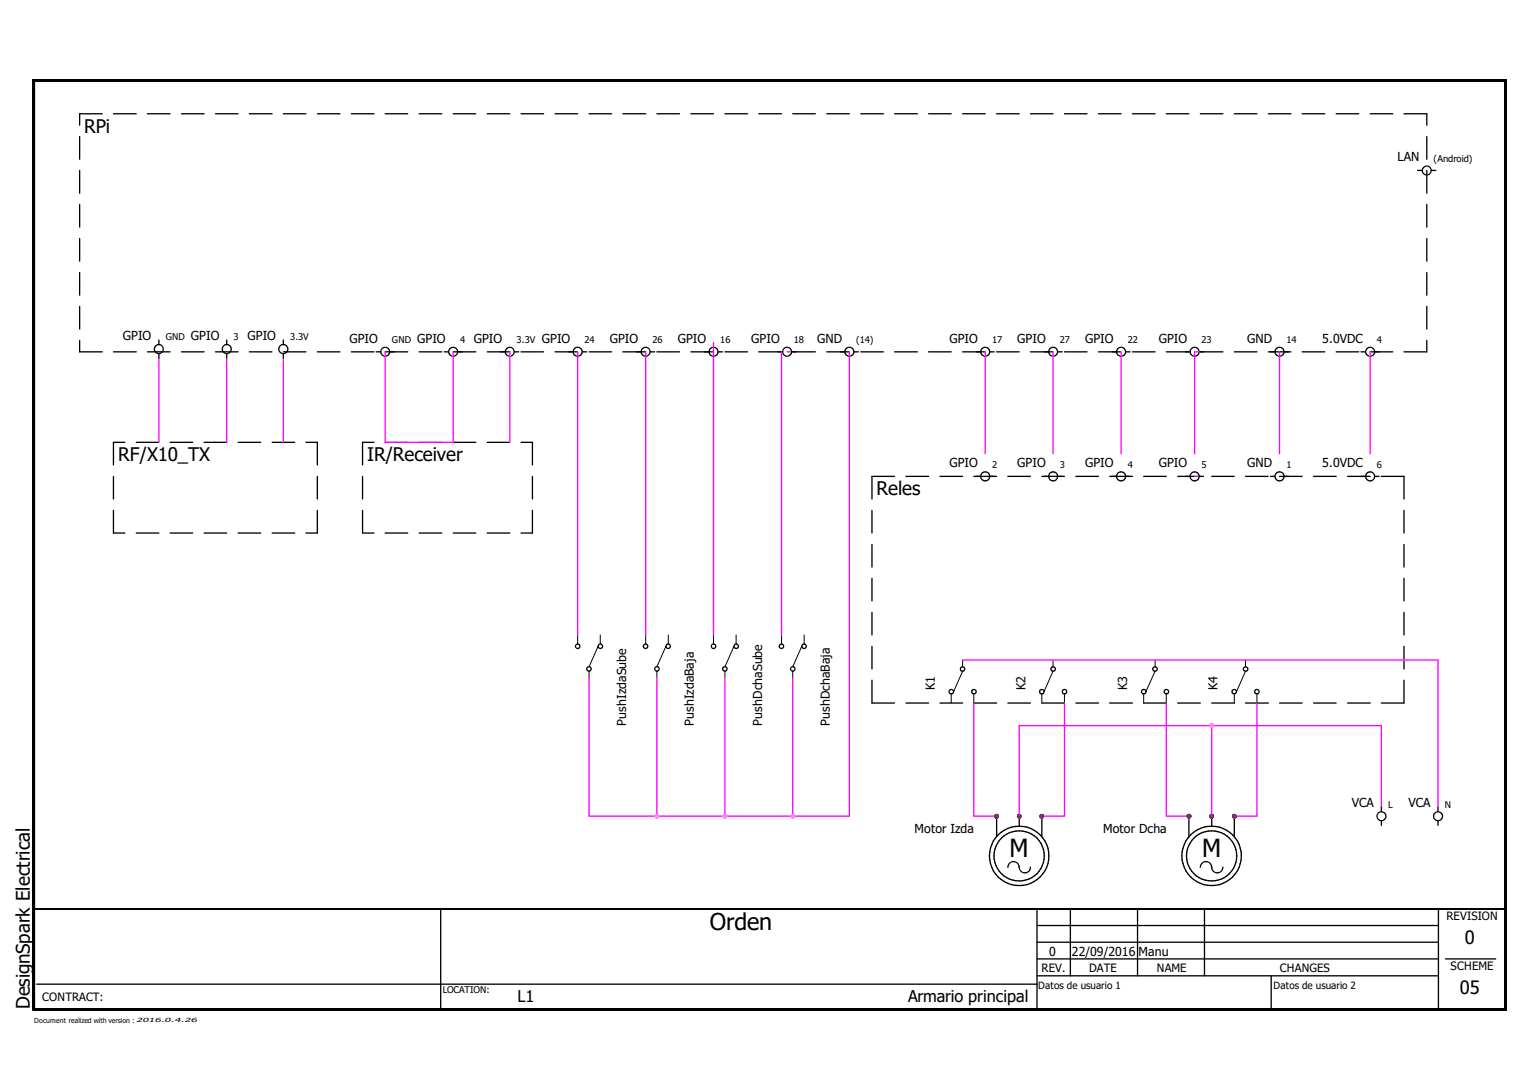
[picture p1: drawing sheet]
<svg xmlns="http://www.w3.org/2000/svg" width="297mm" height="210mm" viewBox="0 0 297 210" stroke-linecap="round" stroke-linejoin="round" font-family="sans-serif">
<defs><g id="words">
<g font-size="4.8">
<text x="194.7" y="165.2">M</text>
<text x="231.9" y="165.2">M</text>
</g>
<text font-size="4.5" x="136.9" y="179.3">Orden</text>
<g font-size="3.6">
<text x="16.2" y="25.6">RPi</text>
<text x="22.8" y="88.9">RF/X10_TX</text>
<text x="70.8" y="88.9">IR/Receiver</text>
<text x="169.1" y="95.5">Reles</text>
<text x="5.8" y="194.4" transform="rotate(-90 5.8 194.4)">DesignSpark Electrical</text>
</g>
<g font-size="3.5">
<text x="282.5" y="181.9">0</text>
<text x="281.6" y="191.6">05</text>
</g>
<g font-size="3.1">
<text x="99.8" y="193.1">L1</text>
<text x="175.2" y="193.1">Armario principal</text>
</g>
<g font-size="2.4">
<text x="269.5" y="31.1">LAN</text>
<text x="23.7" y="65.5">GPIO</text>
<text x="36.8" y="65.5">GPIO</text>
<text x="47.7" y="65.5">GPIO</text>
<text x="67.4" y="66">GPIO</text>
<text x="80.5" y="66">GPIO</text>
<text x="91.4" y="66">GPIO</text>
<text x="104.5" y="66">GPIO</text>
<text x="117.6" y="66">GPIO</text>
<text x="130.7" y="66">GPIO</text>
<text x="144.9" y="66">GPIO</text>
<text x="157.6" y="66">GND</text>
<text x="183.1" y="66">GPIO</text>
<text x="196.2" y="66">GPIO</text>
<text x="209.3" y="66">GPIO</text>
<text x="223.5" y="66">GPIO</text>
<text x="240.6" y="66">GND</text>
<text x="255" y="66">5.0VDC</text>
<text x="183.1" y="90.1">GPIO</text>
<text x="196.2" y="90.1">GPIO</text>
<text x="209.3" y="90.1">GPIO</text>
<text x="223.5" y="90.1">GPIO</text>
<text x="240.6" y="90.1">GND</text>
<text x="255" y="90.1">5.0VDC</text>
<text x="180.3" y="133.1" transform="rotate(-90 180.3 133.1)">K1</text>
<text x="197.8" y="133.1" transform="rotate(-90 197.8 133.1)">K2</text>
<text x="217.4" y="133.1" transform="rotate(-90 217.4 133.1)">K3</text>
<text x="234.9" y="133.1" transform="rotate(-90 234.9 133.1)">K4</text>
<text x="120.8" y="139.9" transform="rotate(-90 120.8 139.9)">PushIzdaSube</text>
<text x="133.9" y="139.9" transform="rotate(-90 133.9 139.9)">PushIzdaBaja</text>
<text x="147" y="139.9" transform="rotate(-90 147 139.9)">PushDchaSube</text>
<text x="160.1" y="139.9" transform="rotate(-90 160.1 139.9)">PushDchaBaja</text>
<text x="260.7" y="155.6">VCA</text>
<text x="271.6" y="155.6">VCA</text>
<text x="176.4" y="160.6">Motor Izda</text>
<text x="212.8" y="160.6">Motor Dcha</text>
<text x="202.4" y="184.2">0</text>
<text x="206.7" y="184.2">22/09/2016</text>
<text x="219.6" y="184.2">Manu</text>
</g>
<g font-size="2.2">
<text x="279" y="177.3">REVISION</text>
<text x="200.9" y="187.3">REV.</text>
<text x="210.1" y="187.3">DATE</text>
<text x="223.1" y="187.3">NAME</text>
<text x="246.9" y="187.3">CHANGES</text>
<text x="279.8" y="187">SCHEME</text>
<text x="8.1" y="192.9">CONTRACT:</text>
</g>
<g font-size="1.9">
<text x="200.2" y="190.5">Datos de usuario 1</text>
<text x="245.6" y="190.5">Datos de usuario 2</text>
</g>
<g font-size="1.8">
<text x="276.5" y="31.2">(Android)</text>
<text x="32" y="65.6">GND</text>
<text x="45" y="65.6">3</text>
<text x="56" y="65.6">3.3V</text>
<text x="75.6" y="66.1">GND</text>
<text x="88.7" y="66.1">4</text>
<text x="99.6" y="66.1">3.3V</text>
<text x="112.7" y="66.1">24</text>
<text x="125.9" y="66.1">26</text>
<text x="138.9" y="66.1">16</text>
<text x="153.1" y="66.1">18</text>
<text x="165.1" y="66.1">(14)</text>
<text x="191.3" y="66.1">17</text>
<text x="204.4" y="66.1">27</text>
<text x="217.5" y="66.1">22</text>
<text x="231.7" y="66.1">23</text>
<text x="248.1" y="66.1">14</text>
<text x="265.6" y="66.1">4</text>
<text x="191.3" y="90.2">2</text>
<text x="204.4" y="90.2">3</text>
<text x="217.5" y="90.2">4</text>
<text x="231.7" y="90.2">5</text>
<text x="248.1" y="90.2">1</text>
<text x="265.6" y="90.2">6</text>
<text x="267.8" y="155.7">L</text>
<text x="278.7" y="155.7">N</text>
<text x="85.4" y="191.4">LOCATION:</text>
</g>
<text font-size="1.3" x="6.6" y="197.1">Document realized with version :</text>
<text font-size="1.1" x="26.3" y="197">2016.0.4.26</text>
</g></defs>
<path d="M0 8.8h297v192.2h-297z" fill="none" stroke="#fff" stroke-width=".19"/>
<g fill="none" stroke="#000" stroke-width=".25">
<path d="M15.4 26.3v4.4M15.4 32.9v4.4M15.4 39.4v4.4M19.7 21.9h-4.3v2.2M21.9 21.9h4.4M28.4 21.9h4.4M35 21.9h4.4M41.6 21.9h4.3M48.1 21.9h4.4M54.6 21.9h4.4M61.2 21.9h4.4M67.8 21.9h4.3"/>
<path d="M74.3 21.9h4.4M80.9 21.9h4.3M87.4 21.9h4.4M94 21.9h4.3M100.5 21.9h4.4M107.1 21.9h4.3M113.6 21.9h4.4M120.1 21.9h4.4M126.7 21.9h4.4M133.3 21.9h4.3M139.8 21.9h4.4M146.3 21.9h4.4"/>
<path d="M152.9 21.9h4.4M159.5 21.9h4.3M166 21.9h4.4M172.5 21.9h4.4M179.1 21.9h4.4M185.7 21.9h4.3M192.2 21.9h4.4M198.8 21.9h4.3M205.3 21.9h4.4M211.9 21.9h4.3M218.4 21.9h4.4M225 21.9h4.3"/>
<path d="M231.5 21.9h4.4M238.1 21.9h4.3M244.6 21.9h4.4M251.2 21.9h4.3M257.7 21.9h4.4M264.3 21.9h4.3M270.8 21.9h4.4v2.2M275.2 26.3v4.4M275.2 32.9v4.4M275.2 39.4v4.4M15.4 46v4.3M15.4 52.5v4.4"/>
<path d="M15.4 59.1v4.3M275.2 46v4.3M275.2 52.5v4.4M275.2 59.1v4.3M15.4 65.6v2.2h4.3M21.9 67.8h4.4M28.4 67.8h4.4M35 67.8h4.4M41.6 67.8h4.3M48.1 67.8h4.3M54.6 67.8h4.4M61.2 67.8h4.4"/>
<path d="M67.8 67.8h4.3M74.3 67.8h4.4M80.9 67.8h4.3M87.4 67.8h4.4M94 67.8h4.3M100.5 67.8h4.4M107.1 67.8h4.3M113.6 67.8h4.4M120.1 67.8h4.4M126.7 67.8h4.4M133.3 67.8h4.3M139.8 67.8h4.4"/>
<path d="M146.3 67.8h4.4M152.9 67.8h4.4M159.5 67.8h4.3M166 67.8h4.4M172.5 67.8h4.4M179.1 67.8h4.4M185.7 67.8h4.3M190.9 67.8h.9M192.2 67.8h4.4M198.8 67.8h4.3M204 67.8h.9M205.3 67.8h4.4"/>
<path d="M211.9 67.8h4.3M217.1 67.8h.9M218.4 67.8h4.4M225 67.8h4.6M231.3 67.8h4.6M238.1 67.8h4.3M244.6 67.8h4.4M251.2 67.8h4.3M257.7 67.8h4.4M262.5 67.8h.9M264.3 67.8h4.3M275.2 65.6v2.2h-4.4"/>
<path d="M168.2 98.4v4.3M172.5 91.8h-4.3v4.4M174.7 91.8h4.4M181.3 91.8h4.4M187.8 91.8h4.4M194.4 91.8h4.4M201 91.8h4.3M207.5 91.8h4.4M214 91.8h4.4M220.6 91.8h4.4M227.2 91.8h5M233.7 91.8h4.4"/>
<path d="M240.2 91.8h4.4M245.1 91.8h.8M246.8 91.8h4.4M253.4 91.8h4.3M259.9 91.8h4.4M265.1 91.8h.9M266.4 91.8h4.4v4.4M270.8 98.4v4.3M168.2 104.9v4.4M168.2 111.5v4.3M168.2 118v4.4M270.8 104.9v4.4"/>
<path d="M270.8 111.5v4.3M270.8 118v4.4M168.2 131.1v4.4h4.3M168.2 124.6v4.3M174.7 135.5h4.4M181.3 135.5h4.4M187.8 135.5h4.4M194.4 135.5h4.4M201 135.5h4.3M207.5 135.5h4.4M214 135.5h4.4M220.6 135.5h4.4"/>
<path d="M227.2 135.5h4.3M233.7 135.5h4.4M240.2 135.5h4.4M246.8 135.5h4.4M253.4 135.5h4.3M259.9 135.5h4.4M270.8 124.6v4.3M270.8 131.1v4.4h-4.4M192.2 157.3v3.9M196.6 157.3v2M201 157.3v3.9M229.3 157.3v3.9"/>
<path d="M233.7 157.3v2M238.1 157.3v3.9M85 175.1v19.4M200 178.4h77.4M200 175.1v19.4M206.5 175.1v13M219.4 175.1v13M232.3 175.1v13M277.4 175.1v19.4M7.1 189.7h193M200 188.1h77.4M200 181.6h77.4"/>
<path d="M200 184.8h77.4M245.2 188.1v6.4M278.8 184.8h9.7"/>
<circle cx="196.6" cy="165" r="4.8"/>
<circle cx="196.6" cy="165" r="5.7"/>
<circle cx="233.7" cy="165" r="4.8"/>
<circle cx="233.7" cy="165" r="5.7"/>
</g>
<path d="M6.3 15.5h284.2M6.5 15.3v179.4M6.5 175.1h283.9" fill="none" stroke="#000" stroke-width=".34"/>
<g fill="#000">
<path d="M6.3 15.3l.4 .4zM290.5 15.3l-.3 .4zM6.3 194.7l.4-.3zM290.2 194.4l.3 .3z"/>
<path d="M189.3 67.1a1.02 1.02 0 0 1 1.1-.2 1.02 1.02 0 0 1 .6 .9h-.2a.75 .75 0 0 0-1-.7 .75 .75 0 0 0-.3 1.1 .75 .75 0 0 0 1.2-.1l.1-.3h.2a1 1 0 0 1-1.3 .9 1 1 0 0 1-.4-1.6z" fill-rule="evenodd"/>
<path d="M202.4 67.1a.99 .99 0 0 1 1.1-.2 .99 .99 0 0 1 .6 .9h-.2a.73 .73 0 0 0-1-.7 .73 .73 0 0 0-.3 1.1 .73 .73 0 0 0 1.2-.1l.1-.3h.2a.99 .99 0 0 1-1.4 .9 .99 .99 0 0 1-.3-1.6z" fill-rule="evenodd"/>
<path d="M215.5 67.1a1.01 1.01 0 0 1 1.6 .2 1.01 1.01 0 0 1-.6 1.5 1.01 1.01 0 0 1-1.3-1h.3a.75 .75 0 0 0 1 .7 .75 .75 0 0 0 .3-1.2 .75 .75 0 0 0-1.2 .2l-.1 .3h-.3z" fill-rule="evenodd"/>
<path d="M229.7 67.1a.99 .99 0 0 1 1.6 .2 .99 .99 0 0 1-.6 1.5 .99 .99 0 0 1-1.3-1h.3a.75 .75 0 0 0 1.1 .6 .75 .75 0 0 0 .1-1.2 .75 .75 0 0 0-1.2 .3v.3h-.3l.1-.4z" fill-rule="evenodd"/>
<path d="M246.1 67.1a1.01 1.01 0 0 1 1.6 .2 1.01 1.01 0 0 1-.6 1.5 1.01 1.01 0 0 1-1.3-1h.2a.75 .75 0 0 0 1 .7 .75 .75 0 0 0 .3-1.2 .75 .75 0 0 0-1.2 .2l-.1 .3h-.2z" fill-rule="evenodd"/>
<path d="M263.6 67.1a1.01 1.01 0 0 1 1.6 .2 1.01 1.01 0 0 1-.7 1.5 1.01 1.01 0 0 1-1.2-1h.2a.75 .75 0 0 0 1 .7 .75 .75 0 0 0 .3-1.2 .75 .75 0 0 0-1.2 .2l-.1 .3h-.2z" fill-rule="evenodd"/>
<path d="M189.3 91.1a1.02 1.02 0 0 1 1.1-.2 1.02 1.02 0 0 1 .6 .9h-.2a.76 .76 0 0 0-1-.7 .76 .76 0 0 0-.3 1.2 .76 .76 0 0 0 1.2-.1l.1-.4h.2a1.01 1.01 0 0 1-1.4 1 1.01 1.01 0 0 1-.3-1.7z" fill-rule="evenodd"/>
<path d="M202.4 91.1a.99 .99 0 0 1 1.1-.2 .99 .99 0 0 1 .6 .9h-.2a.74 .74 0 0 0-1-.7 .74 .74 0 0 0-.3 1.2 .74 .74 0 0 0 1.2-.1l.1-.4h.2a1 1 0 0 1-1.4 1 1 1 0 0 1-.3-1.7z" fill-rule="evenodd"/>
<path d="M215.5 91.1a1.01 1.01 0 0 1 1.6 .2 1.01 1.01 0 0 1-.6 1.5 1.01 1.01 0 0 1-1.3-1h.3a.76 .76 0 0 0 1 .7 .76 .76 0 0 0 .3-1.2 .76 .76 0 0 0-1.2 .2l-.1 .3h-.3z" fill-rule="evenodd"/>
<path d="M229.7 91.1a.99 .99 0 0 1 1.6 .2 .99 .99 0 0 1-.6 1.5 .99 .99 0 0 1-1.3-1h.3a.75 .75 0 0 0 .9 .7 .75 .75 0 0 0 .5-1.1 .75 .75 0 0 0-1.1-.2l-.3 .6h-.3l.1-.4z" fill-rule="evenodd"/>
<path d="M246.1 91.1a1.01 1.01 0 0 1 1.6 .2 1.01 1.01 0 0 1-.6 1.5 1.01 1.01 0 0 1-1.3-1h.2a.76 .76 0 0 0 1.1 .7 .76 .76 0 0 0 .3-1.2 .76 .76 0 0 0-1.3 .2l-.1 .3h-.2z" fill-rule="evenodd"/>
<path d="M263.6 91.1a1.01 1.01 0 0 1 1.6 .2 1.01 1.01 0 0 1-.7 1.5 1.01 1.01 0 0 1-1.2-1h.2a.76 .76 0 0 0 1 .7 .76 .76 0 0 0 .3-1.2 .76 .76 0 0 0-1.2 .2l-.1 .3h-.2z" fill-rule="evenodd"/>
<path d="M183 133a.58 .58 0 0 1 .6-.2 .58 .58 0 0 1 .5 .5h-.3l-.2-.3-.4 .2v.2l.4 .2 .2-.3h.3a.57 .57 0 0 1-.8 .5 .57 .57 0 0 1-.3-.8z" fill-rule="evenodd"/>
<path d="M185.2 128.7a.58 .58 0 0 1 .6-.3 .58 .58 0 0 1 .4 .5h-.2l-.3-.2h-.2l-.1 .4 .3 .1 .3-.3h.2a.57 .57 0 0 1-.7 .6 .57 .57 0 0 1-.3-.8z" fill-rule="evenodd"/>
<path d="M187.4 133a.58 .58 0 0 1 .6-.2 .58 .58 0 0 1 .4 .5h-.2l-.3-.3-.2 .1-.1 .3 .3 .2 .3-.3h.2a.57 .57 0 0 1-.7 .5 .57 .57 0 0 1-.3-.8z" fill-rule="evenodd"/>
<path d="M200.4 133a.58 .58 0 0 1 .7-.2 .58 .58 0 0 1 .4 .5h-.3v-.2l-.2-.1-.2 .1-.1 .3 .3 .2 .2-.1v-.2h.3a.57 .57 0 0 1-.7 .5 .57 .57 0 0 1-.4-.8z" fill-rule="evenodd"/>
<path d="M202.6 128.7a.58 .58 0 0 1 .7-.3 .58 .58 0 0 1 .4 .5h-.2l-.3-.2h-.2l-.1 .4 .3 .1 .3-.3h.2a.57 .57 0 0 1-.7 .6 .57 .57 0 0 1-.4-.8z" fill-rule="evenodd"/>
<path d="M204.8 133a.55 .55 0 0 1 .7-.2 .55 .55 0 0 1 .4 .5h-.3v-.2l-.2-.1-.3 .1-.1 .3 .4 .2 .2-.1v-.2h.3a.55 .55 0 0 1-.7 .5 .55 .55 0 0 1-.4-.8z" fill-rule="evenodd"/>
<path d="M220.1 133a.55 .55 0 0 1 .6-.2 .55 .55 0 0 1 .4 .5h-.2l-.1-.2-.2-.1-.2 .1-.1 .3 .3 .2 .2-.1 .1-.2h.2a.55 .55 0 0 1-.7 .5 .55 .55 0 0 1-.3-.8z" fill-rule="evenodd"/>
<path d="M222.3 128.7a.58 .58 0 0 1 .6-.3 .58 .58 0 0 1 .4 .5h-.2l-.3-.2h-.2l-.1 .4 .3 .1 .3-.3h.2a.57 .57 0 0 1-.7 .6 .57 .57 0 0 1-.3-.8z" fill-rule="evenodd"/>
<path d="M224.5 133a.58 .58 0 0 1 .6-.2 .58 .58 0 0 1 .4 .5h-.2l-.3-.3-.3 .2v.2l.3 .2 .3-.3h.2a.57 .57 0 0 1-.7 .5 .57 .57 0 0 1-.3-.8z" fill-rule="evenodd"/>
<path d="M237.6 133a.58 .58 0 0 1 .6-.2 .58 .58 0 0 1 .4 .5h-.2l-.3-.3-.2 .1-.1 .3 .3 .2 .3-.3h.2a.57 .57 0 0 1-.7 .5 .57 .57 0 0 1-.3-.8z" fill-rule="evenodd"/>
<path d="M239.8 128.7a.58 .58 0 0 1 .6-.3 .58 .58 0 0 1 .4 .5h-.2l-.3-.2-.4 .2v.2l.4 .1 .3-.3h.2a.57 .57 0 0 1-.7 .6 .57 .57 0 0 1-.3-.8z" fill-rule="evenodd"/>
<path d="M241.9 133a.58 .58 0 0 1 .7-.2 .58 .58 0 0 1 .4 .5h-.3v-.2l-.2-.1-.2 .1-.2 .3 .4 .2 .2-.1v-.2h.3a.57 .57 0 0 1-.7 .5 .57 .57 0 0 1-.4-.8z" fill-rule="evenodd"/>
<path d="M194.3 167h.2v.3h-.2z" fill-rule="evenodd"/>
<path d="M196.5 167.2h.2a.95 .95 0 0 0 1 .9 .95 .95 0 0 0 .9-.9h.3a1.21 1.21 0 0 1-1.2 1.2 1.21 1.21 0 0 1-1.2-1.2z" fill-rule="evenodd"/>
<path d="M194.6 166.4a1.22 1.22 0 0 1 1.3-.4 1.22 1.22 0 0 1 .8 1.2h-.2a.97 .97 0 0 0-1-1 .97 .97 0 0 0-1 1h-.2z" fill-rule="evenodd"/>
<path d="M196.5 167h.2v.3h-.2z" fill-rule="evenodd"/>
<path d="M196.5 167h.2v.3h-.2z" fill-rule="evenodd"/>
<path d="M198.7 167h.1v.3h-.1z" fill-rule="evenodd"/>
<path d="M231.4 167h.2v.3h-.2z" fill-rule="evenodd"/>
<path d="M233.6 167.2h.2a.95 .95 0 0 0 1 .9 .95 .95 0 0 0 1-.9h.2a1.21 1.21 0 0 1-1.2 1.2 1.21 1.21 0 0 1-1.2-1.2z" fill-rule="evenodd"/>
<path d="M231.7 166.4a1.22 1.22 0 0 1 1.4-.4 1.22 1.22 0 0 1 .7 1.2h-.2a.97 .97 0 0 0-1-1 .97 .97 0 0 0-1 1h-.2z" fill-rule="evenodd"/>
<path d="M233.6 167h.2v.3h-.2z" fill-rule="evenodd"/>
<path d="M233.6 167h.2v.3h-.2z" fill-rule="evenodd"/>
<path d="M235.8 167h.2v.3h-.2z" fill-rule="evenodd"/>
</g>
<g fill="none" stroke="#000" stroke-width=".19">
<path d="M6.3 15.3l.4 .4zM6.3 15.3h284.2zM6.3 15.3v179.4zM6.3 15.3h284.2v179.4h-284.2zM6.7 15.7h283.5zM6.7 15.7v178.7zM6.7 15.7h283.5v178.7h-283.5zM290.2 15.7v178.7zM290.5 15.3l-.3 .4zM290.5 15.3v179.4zM183.5 133.7v1.8M185.7 127.2v1.3"/>
<path d="M185.7 129.4l-1.7 3.9M187.9 133.7l-.1 1.8M201 133.7v1.8M203.1 127.2l.1 1.3M203.1 129.4l-1.7 3.9M205.4 133.7l-.1 1.8M220.6 133.7v1.8M222.8 127.2v1.3M222.8 129.4l-1.7 3.9M225 133.7v1.8M238.1 133.7v1.8M240.2 127.2l.1 1.3"/>
<path d="M240.2 129.4l-1.7 3.9M242.5 133.7l-.1 1.8M6.3 194.7l.4-.3zM6.3 194.7h284.2zM6.7 194.4h283.5zM290.2 194.4l.3 .3z"/>
</g>
<path d="M290.4 15.3v179.4M6.3 194.5h284.2" fill="none" stroke="#000" stroke-width=".3"/>
<path d="M190 67.8v19.7M203.1 67.8v19.7M216.2 67.8v19.7M231.3 67.8h-.9v19.7M246.8 67.8v19.7M264.3 67.8v19.7M230.4 91.8h.9M187.8 135.5v21.8h4.4M205.3 135.5v21.8h-4.3M225 135.5v21.8h4.3M242.4 135.5v21.8h-4.3" fill="none" stroke="#f0f" stroke-width=".25"/>
<path d="M238.1 157.3h.3z" fill-rule="evenodd" fill="#a50000"/>
<path d="M238.1 157.3h.3z" fill="none" stroke="#a50000" stroke-width=".19"/>
<path d="M238.1 157.3h.3z" fill-rule="evenodd" fill="#a50000"/>
<path d="M238.1 157.3h.3z" fill="none" stroke="#a50000" stroke-width=".19"/>
<path d="M238.1 157.3h.3z" fill="#a50000"/>
<path d="M238.1 157.3h.3z" fill="none" stroke="#a50000" stroke-width=".19"/>
<path d="M238.1 157.3h.3z" fill="#a50000"/>
<path d="M238.1 157.3h.3z" fill="none" stroke="#a50000" stroke-width=".19"/>
<path d="M238.1 157.3l.3-.1z" fill="#a50000"/>
<path d="M238.1 157.3l.3-.1z" fill="none" stroke="#a50000" stroke-width=".19"/>
<path d="M238.1 157.3l.3-.1z" fill="#a50000"/>
<path d="M238.1 157.3l.3-.1z" fill="none" stroke="#a50000" stroke-width=".19"/>
<path d="M238.1 157.3l.3-.1z" fill="#a50000"/>
<path d="M238.1 157.3l.3-.1z" fill="none" stroke="#a50000" stroke-width=".19"/>
<path d="M238.1 157.3l.3-.1z" fill="#a50000"/>
<path d="M238.1 157.3l.3-.1z" fill="none" stroke="#a50000" stroke-width=".19"/>
<path d="M238.1 157.3l.3-.1z" fill="#a50000"/>
<path d="M238.1 157.3l.3-.1z" fill="none" stroke="#a50000" stroke-width=".19"/>
<path d="M238.1 157.3l.3-.1z" fill="#a50000"/>
<path d="M238.1 157.3l.3-.1z" fill="none" stroke="#a50000" stroke-width=".19"/>
<path d="M238.1 157.3l.3-.2z" fill="#a50000"/>
<path d="M238.1 157.3l.3-.2z" fill="none" stroke="#a50000" stroke-width=".19"/>
<path d="M238.1 157.3l.3-.2z" fill="#a50000"/>
<path d="M238.1 157.3l.3-.2z" fill="none" stroke="#a50000" stroke-width=".19"/>
<path d="M238.1 157.3l.3-.2z" fill="#a50000"/>
<path d="M238.1 157.3l.3-.2z" fill="none" stroke="#a50000" stroke-width=".19"/>
<path d="M238.1 157.3l.2-.2z" fill="#a50000"/>
<path d="M238.1 157.3l.2-.2z" fill="none" stroke="#a50000" stroke-width=".19"/>
<path d="M238.1 157.3l.2-.2z" fill="#a50000"/>
<path d="M238.1 157.3l.2-.2z" fill="none" stroke="#a50000" stroke-width=".19"/>
<path d="M238.1 157.3l.2-.2z" fill="#a50000"/>
<path d="M238.1 157.3l.2-.2z" fill="none" stroke="#a50000" stroke-width=".19"/>
<path d="M238.3 157.1l-.2 .2z" fill="#a50000"/>
<path d="M238.3 157.1l-.2 .2z" fill="none" stroke="#a50000" stroke-width=".19"/>
<path d="M238.3 157.1l-.2 .2z" fill="#a50000"/>
<path d="M238.3 157.1l-.2 .2z" fill="none" stroke="#a50000" stroke-width=".19"/>
<path d="M238.3 157.1l-.2 .2z" fill="#a50000"/>
<path d="M238.3 157.1l-.2 .2z" fill="none" stroke="#a50000" stroke-width=".19"/>
<path d="M238.2 157.1l-.1 .2z" fill="#a50000"/>
<path d="M238.2 157.1l-.1 .2z" fill="none" stroke="#a50000" stroke-width=".19"/>
<path d="M238.2 157l-.1 .3z" fill="#a50000"/>
<path d="M238.2 157l-.1 .3z" fill="none" stroke="#a50000" stroke-width=".19"/>
<path d="M238.2 157l-.1 .3z" fill="#a50000"/>
<path d="M238.2 157l-.1 .3z" fill="none" stroke="#a50000" stroke-width=".19"/>
<path d="M238.2 157l-.1 .3z" fill="#a50000"/>
<path d="M238.2 157l-.1 .3z" fill="none" stroke="#a50000" stroke-width=".19"/>
<path d="M238.2 157l-.1 .3z" fill="#a50000"/>
<path d="M238.2 157l-.1 .3z" fill="none" stroke="#a50000" stroke-width=".19"/>
<path d="M238.2 157l-.1 .3z" fill="#a50000"/>
<path d="M238.2 157l-.1 .3z" fill="none" stroke="#a50000" stroke-width=".19"/>
<path d="M238.2 157l-.1 .3z" fill="#a50000"/>
<path d="M238.2 157l-.1 .3z" fill="none" stroke="#a50000" stroke-width=".19"/>
<path d="M238.2 157l-.1 .3z" fill="#a50000"/>
<path d="M238.2 157l-.1 .3z" fill="none" stroke="#a50000" stroke-width=".19"/>
<path d="M238.2 157l-.1 .3z" fill="#a50000"/>
<path d="M238.2 157l-.1 .3z" fill="none" stroke="#a50000" stroke-width=".19"/>
<path d="M238.1 157v.3z" fill="#a50000"/>
<path d="M238.1 157v.3z" fill="none" stroke="#a50000" stroke-width=".19"/>
<path d="M238.1 157v.3z" fill="#a50000"/>
<path d="M238.1 157v.3z" fill="none" stroke="#a50000" stroke-width=".19"/>
<path d="M238.1 157v.3z" fill="#a50000"/>
<path d="M238.1 157v.3z" fill="none" stroke="#a50000" stroke-width=".19"/>
<path d="M238.1 157v.3z" fill-rule="evenodd" fill="#a50000"/>
<path d="M238.1 157v.3z" fill="none" stroke="#a50000" stroke-width=".19"/>
<path d="M238.1 157v.3z" fill-rule="evenodd" fill="#a50000"/>
<path d="M238.1 157v.3z" fill="none" stroke="#a50000" stroke-width=".19"/>
<path d="M238 157l.1 .3z" fill="#a50000"/>
<path d="M238 157l.1 .3z" fill="none" stroke="#a50000" stroke-width=".19"/>
<path d="M238 157l.1 .3z" fill="#a50000"/>
<path d="M238 157l.1 .3z" fill="none" stroke="#a50000" stroke-width=".19"/>
<path d="M238 157l.1 .3z" fill="#a50000"/>
<path d="M238 157l.1 .3z" fill="none" stroke="#a50000" stroke-width=".19"/>
<path d="M238 157l.1 .3z" fill="#a50000"/>
<path d="M238 157l.1 .3z" fill="none" stroke="#a50000" stroke-width=".19"/>
<path d="M238 157l.1 .3z" fill="#a50000"/>
<path d="M238 157l.1 .3z" fill="none" stroke="#a50000" stroke-width=".19"/>
<path d="M238 157l.1 .3z" fill="#a50000"/>
<path d="M238 157l.1 .3z" fill="none" stroke="#a50000" stroke-width=".19"/>
<path d="M238 157l.1 .3z" fill="#a50000"/>
<path d="M238 157l.1 .3z" fill="none" stroke="#a50000" stroke-width=".19"/>
<path d="M237.9 157l.2 .3z" fill="#a50000"/>
<path d="M237.9 157l.2 .3z" fill="none" stroke="#a50000" stroke-width=".19"/>
<path d="M237.9 157l.2 .3z" fill="#a50000"/>
<path d="M237.9 157l.2 .3z" fill="none" stroke="#a50000" stroke-width=".19"/>
<path d="M237.9 157l.2 .3z" fill="#a50000"/>
<path d="M237.9 157l.2 .3z" fill="none" stroke="#a50000" stroke-width=".19"/>
<path d="M237.9 157l.2 .3z" fill="#a50000"/>
<path d="M237.9 157l.2 .3z" fill="none" stroke="#a50000" stroke-width=".19"/>
<path d="M237.9 157l.2 .3z" fill="#a50000"/>
<path d="M237.9 157l.2 .3z" fill="none" stroke="#a50000" stroke-width=".19"/>
<path d="M237.9 157.1l.2 .2z" fill="#a50000"/>
<path d="M237.9 157.1l.2 .2z" fill="none" stroke="#a50000" stroke-width=".19"/>
<path d="M237.8 157.1l.3 .2z" fill="#a50000"/>
<path d="M237.8 157.1l.3 .2z" fill="none" stroke="#a50000" stroke-width=".19"/>
<path d="M237.8 157.1l.3 .2z" fill="#a50000"/>
<path d="M237.8 157.1l.3 .2z" fill="none" stroke="#a50000" stroke-width=".19"/>
<path d="M237.8 157.1l.3 .2z" fill="#a50000"/>
<path d="M237.8 157.1l.3 .2z" fill="none" stroke="#a50000" stroke-width=".19"/>
<path d="M237.8 157.1l.3 .2z" fill="#a50000"/>
<path d="M237.8 157.1l.3 .2z" fill="none" stroke="#a50000" stroke-width=".19"/>
<path d="M237.8 157.1l.3 .2z" fill="#a50000"/>
<path d="M237.8 157.1l.3 .2z" fill="none" stroke="#a50000" stroke-width=".19"/>
<path d="M237.8 157.1l.3 .2z" fill="#a50000"/>
<path d="M237.8 157.1l.3 .2z" fill="none" stroke="#a50000" stroke-width=".19"/>
<path d="M237.8 157.1l.3 .2z" fill="#a50000"/>
<path d="M237.8 157.1l.3 .2z" fill="none" stroke="#a50000" stroke-width=".19"/>
<path d="M237.8 157.1l.3 .2z" fill="#a50000"/>
<path d="M237.8 157.1l.3 .2z" fill="none" stroke="#a50000" stroke-width=".19"/>
<path d="M237.7 157.2l.4 .1z" fill="#a50000"/>
<path d="M237.7 157.2l.4 .1z" fill="none" stroke="#a50000" stroke-width=".19"/>
<path d="M237.7 157.2l.4 .1z" fill="#a50000"/>
<path d="M237.7 157.2l.4 .1z" fill="none" stroke="#a50000" stroke-width=".19"/>
<path d="M237.7 157.2l.4 .1z" fill="#a50000"/>
<path d="M237.7 157.2l.4 .1z" fill="none" stroke="#a50000" stroke-width=".19"/>
<path d="M237.7 157.2l.4 .1z" fill="#a50000"/>
<path d="M237.7 157.2l.4 .1z" fill="none" stroke="#a50000" stroke-width=".19"/>
<path d="M237.7 157.2l.4 .1z" fill="#a50000"/>
<path d="M237.7 157.2l.4 .1z" fill="none" stroke="#a50000" stroke-width=".19"/>
<path d="M237.7 157.2l.4 .1z" fill="#a50000"/>
<path d="M237.7 157.2l.4 .1z" fill="none" stroke="#a50000" stroke-width=".19"/>
<path d="M237.7 157.2l.4 .1z" fill="#a50000"/>
<path d="M237.7 157.2l.4 .1z" fill="none" stroke="#a50000" stroke-width=".19"/>
<path d="M237.7 157.3h.4z" fill="#a50000"/>
<path d="M237.7 157.3h.4z" fill="none" stroke="#a50000" stroke-width=".19"/>
<path d="M237.7 157.3h.4z" fill="#a50000"/>
<path d="M237.7 157.3h.4z" fill="none" stroke="#a50000" stroke-width=".19"/>
<path d="M237.7 157.3h.4z" fill-rule="evenodd" fill="#a50000"/>
<path d="M237.7 157.3h.4z" fill="none" stroke="#a50000" stroke-width=".19"/>
<path d="M237.7 157.3h.4z" fill-rule="evenodd" fill="#a50000"/>
<path d="M237.7 157.3h.4z" fill="none" stroke="#a50000" stroke-width=".19"/>
<path d="M237.7 157.3h.4z" fill="#a50000"/>
<path d="M237.7 157.3h.4z" fill="none" stroke="#a50000" stroke-width=".19"/>
<path d="M237.7 157.4l.4-.1z" fill="#a50000"/>
<path d="M237.7 157.4l.4-.1z" fill="none" stroke="#a50000" stroke-width=".19"/>
<path d="M237.7 157.4l.4-.1z" fill="#a50000"/>
<path d="M237.7 157.4l.4-.1z" fill="none" stroke="#a50000" stroke-width=".19"/>
<path d="M237.7 157.4l.4-.1z" fill="#a50000"/>
<path d="M237.7 157.4l.4-.1z" fill="none" stroke="#a50000" stroke-width=".19"/>
<path d="M237.7 157.4l.4-.1z" fill="#a50000"/>
<path d="M237.7 157.4l.4-.1z" fill="none" stroke="#a50000" stroke-width=".19"/>
<path d="M237.7 157.4l.4-.1z" fill="#a50000"/>
<path d="M237.7 157.4l.4-.1z" fill="none" stroke="#a50000" stroke-width=".19"/>
<path d="M237.7 157.4l.4-.1z" fill="#a50000"/>
<path d="M237.7 157.4l.4-.1z" fill="none" stroke="#a50000" stroke-width=".19"/>
<path d="M237.7 157.4l.4-.1z" fill="#a50000"/>
<path d="M237.7 157.4l.4-.1z" fill="none" stroke="#a50000" stroke-width=".19"/>
<path d="M237.7 157.5l.4-.2z" fill="#a50000"/>
<path d="M237.7 157.5l.4-.2z" fill="none" stroke="#a50000" stroke-width=".19"/>
<path d="M237.7 157.5l.4-.2z" fill="#a50000"/>
<path d="M237.7 157.5l.4-.2z" fill="none" stroke="#a50000" stroke-width=".19"/>
<path d="M237.7 157.5l.4-.2z" fill="#a50000"/>
<path d="M237.7 157.5l.4-.2z" fill="none" stroke="#a50000" stroke-width=".19"/>
<path d="M237.8 157.5l.3-.2z" fill="#a50000"/>
<path d="M237.8 157.5l.3-.2z" fill="none" stroke="#a50000" stroke-width=".19"/>
<path d="M237.8 157.5l.3-.2z" fill="#a50000"/>
<path d="M237.8 157.5l.3-.2z" fill="none" stroke="#a50000" stroke-width=".19"/>
<path d="M237.8 157.5l.3-.2z" fill="#a50000"/>
<path d="M237.8 157.5l.3-.2z" fill="none" stroke="#a50000" stroke-width=".19"/>
<path d="M237.8 157.6l.3-.3z" fill="#a50000"/>
<path d="M237.8 157.6l.3-.3z" fill="none" stroke="#a50000" stroke-width=".19"/>
<path d="M237.8 157.6l.3-.3z" fill="#a50000"/>
<path d="M237.8 157.6l.3-.3z" fill="none" stroke="#a50000" stroke-width=".19"/>
<path d="M237.8 157.6l.3-.3z" fill="#a50000"/>
<path d="M237.8 157.6l.3-.3z" fill="none" stroke="#a50000" stroke-width=".19"/>
<path d="M237.8 157.6l.3-.3z" fill="#a50000"/>
<path d="M237.8 157.6l.3-.3z" fill="none" stroke="#a50000" stroke-width=".19"/>
<path d="M238.1 157.3l-.3 .3z" fill="#a50000"/>
<path d="M238.1 157.3l-.3 .3z" fill="none" stroke="#a50000" stroke-width=".19"/>
<path d="M238.1 157.3l-.2 .3z" fill="#a50000"/>
<path d="M238.1 157.3l-.2 .3z" fill="none" stroke="#a50000" stroke-width=".19"/>
<path d="M238.1 157.3l-.2 .3z" fill="#a50000"/>
<path d="M238.1 157.3l-.2 .3z" fill="none" stroke="#a50000" stroke-width=".19"/>
<path d="M238.1 157.3l-.2 .3z" fill="#a50000"/>
<path d="M238.1 157.3l-.2 .3z" fill="none" stroke="#a50000" stroke-width=".19"/>
<path d="M238.1 157.3l-.2 .3z" fill="#a50000"/>
<path d="M238.1 157.3l-.2 .3z" fill="none" stroke="#a50000" stroke-width=".19"/>
<path d="M238.1 157.3l-.2 .3z" fill="#a50000"/>
<path d="M238.1 157.3l-.2 .3z" fill="none" stroke="#a50000" stroke-width=".19"/>
<path d="M238.1 157.3l-.2 .3z" fill="#a50000"/>
<path d="M238.1 157.3l-.2 .3z" fill="none" stroke="#a50000" stroke-width=".19"/>
<path d="M238.1 157.3l-.1 .3z" fill="#a50000"/>
<path d="M238.1 157.3l-.1 .3z" fill="none" stroke="#a50000" stroke-width=".19"/>
<path d="M238.1 157.3l-.1 .3z" fill="#a50000"/>
<path d="M238.1 157.3l-.1 .3z" fill="none" stroke="#a50000" stroke-width=".19"/>
<path d="M238.1 157.3l-.1 .3z" fill="#a50000"/>
<path d="M238.1 157.3l-.1 .3z" fill="none" stroke="#a50000" stroke-width=".19"/>
<path d="M238.1 157.3l-.1 .4z" fill="#a50000"/>
<path d="M238.1 157.3l-.1 .4z" fill="none" stroke="#a50000" stroke-width=".19"/>
<path d="M238.1 157.3l-.1 .4z" fill="#a50000"/>
<path d="M238.1 157.3l-.1 .4z" fill="none" stroke="#a50000" stroke-width=".19"/>
<path d="M238.1 157.3l-.1 .4z" fill="#a50000"/>
<path d="M238.1 157.3l-.1 .4z" fill="none" stroke="#a50000" stroke-width=".19"/>
<path d="M238.1 157.3l-.1 .4z" fill="#a50000"/>
<path d="M238.1 157.3l-.1 .4z" fill="none" stroke="#a50000" stroke-width=".19"/>
<path d="M238.1 157.3v.4z" fill-rule="evenodd" fill="#a50000"/>
<path d="M238.1 157.3v.4z" fill="none" stroke="#a50000" stroke-width=".19"/>
<path d="M238.1 157.3v.4z" fill-rule="evenodd" fill="#a50000"/>
<path d="M238.1 157.3v.4z" fill="none" stroke="#a50000" stroke-width=".19"/>
<path d="M238.1 157.3v.4z" fill="#a50000"/>
<path d="M238.1 157.3v.4z" fill="none" stroke="#a50000" stroke-width=".19"/>
<path d="M238.1 157.3v.4z" fill="#a50000"/>
<path d="M238.1 157.3v.4z" fill="none" stroke="#a50000" stroke-width=".19"/>
<path d="M238.1 157.3v.4z" fill="#a50000"/>
<path d="M238.1 157.3v.4z" fill="none" stroke="#a50000" stroke-width=".19"/>
<path d="M238.1 157.3l.1 .3z" fill="#a50000"/>
<path d="M238.1 157.3l.1 .3z" fill="none" stroke="#a50000" stroke-width=".19"/>
<path d="M238.1 157.3l.1 .3z" fill="#a50000"/>
<path d="M238.1 157.3l.1 .3z" fill="none" stroke="#a50000" stroke-width=".19"/>
<path d="M238.1 157.3l.1 .3z" fill="#a50000"/>
<path d="M238.1 157.3l.1 .3z" fill="none" stroke="#a50000" stroke-width=".19"/>
<path d="M238.1 157.3l.1 .3z" fill="#a50000"/>
<path d="M238.1 157.3l.1 .3z" fill="none" stroke="#a50000" stroke-width=".19"/>
<path d="M238.1 157.3l.1 .3z" fill="#a50000"/>
<path d="M238.1 157.3l.1 .3z" fill="none" stroke="#a50000" stroke-width=".19"/>
<path d="M238.1 157.3l.1 .3z" fill="#a50000"/>
<path d="M238.1 157.3l.1 .3z" fill="none" stroke="#a50000" stroke-width=".19"/>
<path d="M238.1 157.3l.1 .3z" fill="#a50000"/>
<path d="M238.1 157.3l.1 .3z" fill="none" stroke="#a50000" stroke-width=".19"/>
<path d="M238.1 157.3l.1 .3z" fill="#a50000"/>
<path d="M238.1 157.3l.1 .3z" fill="none" stroke="#a50000" stroke-width=".19"/>
<path d="M238.1 157.3l.2 .3z" fill="#a50000"/>
<path d="M238.1 157.3l.2 .3z" fill="none" stroke="#a50000" stroke-width=".19"/>
<path d="M238.1 157.3l.2 .3z" fill="#a50000"/>
<path d="M238.1 157.3l.2 .3z" fill="none" stroke="#a50000" stroke-width=".19"/>
<path d="M238.1 157.3l.2 .3z" fill="#a50000"/>
<path d="M238.1 157.3l.2 .3z" fill="none" stroke="#a50000" stroke-width=".19"/>
<path d="M238.1 157.3l.2 .3z" fill="#a50000"/>
<path d="M238.1 157.3l.2 .3z" fill="none" stroke="#a50000" stroke-width=".19"/>
<path d="M238.1 157.3l.2 .3z" fill="#a50000"/>
<path d="M238.1 157.3l.2 .3z" fill="none" stroke="#a50000" stroke-width=".19"/>
<path d="M238.1 157.3l.2 .3z" fill="#a50000"/>
<path d="M238.1 157.3l.2 .3z" fill="none" stroke="#a50000" stroke-width=".19"/>
<path d="M238.1 157.3l.2 .3z" fill="#a50000"/>
<path d="M238.1 157.3l.2 .3z" fill="none" stroke="#a50000" stroke-width=".19"/>
<path d="M238.1 157.3l.3 .2z" fill="#a50000"/>
<path d="M238.1 157.3l.3 .2z" fill="none" stroke="#a50000" stroke-width=".19"/>
<path d="M238.1 157.3l.3 .2z" fill="#a50000"/>
<path d="M238.1 157.3l.3 .2z" fill="none" stroke="#a50000" stroke-width=".19"/>
<path d="M238.1 157.3l.3 .2z" fill="#a50000"/>
<path d="M238.1 157.3l.3 .2z" fill="none" stroke="#a50000" stroke-width=".19"/>
<path d="M238.1 157.3l.3 .2z" fill="#a50000"/>
<path d="M238.1 157.3l.3 .2z" fill="none" stroke="#a50000" stroke-width=".19"/>
<path d="M238.1 157.3l.3 .2z" fill="#a50000"/>
<path d="M238.1 157.3l.3 .2z" fill="none" stroke="#a50000" stroke-width=".19"/>
<path d="M238.1 157.3l.3 .1z" fill="#a50000"/>
<path d="M238.1 157.3l.3 .1z" fill="none" stroke="#a50000" stroke-width=".19"/>
<path d="M238.1 157.3l.3 .1z" fill="#a50000"/>
<path d="M238.1 157.3l.3 .1z" fill="none" stroke="#a50000" stroke-width=".19"/>
<path d="M238.1 157.3l.3 .1z" fill="#a50000"/>
<path d="M238.1 157.3l.3 .1z" fill="none" stroke="#a50000" stroke-width=".19"/>
<path d="M238.1 157.3l.3 .1z" fill="#a50000"/>
<path d="M238.1 157.3l.3 .1z" fill="none" stroke="#a50000" stroke-width=".19"/>
<path d="M238.1 157.3l.3 .1z" fill="#a50000"/>
<path d="M238.1 157.3l.3 .1z" fill="none" stroke="#a50000" stroke-width=".19"/>
<path d="M238.1 157.3l.3 .1z" fill="#a50000"/>
<path d="M238.1 157.3l.3 .1z" fill="none" stroke="#a50000" stroke-width=".19"/>
<path d="M238.1 157.3l.3 .1z" fill="#a50000"/>
<path d="M238.1 157.3l.3 .1z" fill="none" stroke="#a50000" stroke-width=".19"/>
<path d="M238.1 157.3l.3 .1z" fill="#a50000"/>
<path d="M238.1 157.3l.3 .1z" fill="none" stroke="#a50000" stroke-width=".19"/>
<path d="M233.7 157.3h.4z" fill-rule="evenodd" fill="#a50000"/>
<path d="M233.7 157.3h.4z" fill="none" stroke="#a50000" stroke-width=".19"/>
<path d="M233.7 157.3h.4z" fill-rule="evenodd" fill="#a50000"/>
<path d="M233.7 157.3h.4z" fill="none" stroke="#a50000" stroke-width=".19"/>
<path d="M233.7 157.3h.4z" fill="#a50000"/>
<path d="M233.7 157.3h.4z" fill="none" stroke="#a50000" stroke-width=".19"/>
<path d="M233.7 157.3h.4z" fill="#a50000"/>
<path d="M233.7 157.3h.4z" fill="none" stroke="#a50000" stroke-width=".19"/>
<path d="M233.7 157.3l.4-.1z" fill="#a50000"/>
<path d="M233.7 157.3l.4-.1z" fill="none" stroke="#a50000" stroke-width=".19"/>
<path d="M233.7 157.3l.4-.1z" fill="#a50000"/>
<path d="M233.7 157.3l.4-.1z" fill="none" stroke="#a50000" stroke-width=".19"/>
<path d="M233.7 157.3l.4-.1z" fill="#a50000"/>
<path d="M233.7 157.3l.4-.1z" fill="none" stroke="#a50000" stroke-width=".19"/>
<path d="M233.7 157.3l.3-.1z" fill="#a50000"/>
<path d="M233.7 157.3l.3-.1z" fill="none" stroke="#a50000" stroke-width=".19"/>
<path d="M233.7 157.3l.3-.1z" fill="#a50000"/>
<path d="M233.7 157.3l.3-.1z" fill="none" stroke="#a50000" stroke-width=".19"/>
<path d="M233.7 157.3l.3-.1z" fill="#a50000"/>
<path d="M233.7 157.3l.3-.1z" fill="none" stroke="#a50000" stroke-width=".19"/>
<path d="M233.7 157.3l.3-.2z" fill="#a50000"/>
<path d="M233.7 157.3l.3-.2z" fill="none" stroke="#a50000" stroke-width=".19"/>
<path d="M233.7 157.3l.3-.2z" fill="#a50000"/>
<path d="M233.7 157.3l.3-.2z" fill="none" stroke="#a50000" stroke-width=".19"/>
<path d="M233.7 157.3l.3-.2z" fill="#a50000"/>
<path d="M233.7 157.3l.3-.2z" fill="none" stroke="#a50000" stroke-width=".19"/>
<path d="M233.7 157.3l.3-.2z" fill="#a50000"/>
<path d="M233.7 157.3l.3-.2z" fill="none" stroke="#a50000" stroke-width=".19"/>
<path d="M233.7 157.3l.3-.2z" fill="#a50000"/>
<path d="M233.7 157.3l.3-.2z" fill="none" stroke="#a50000" stroke-width=".19"/>
<path d="M233.7 157.3l.3-.2z" fill="#a50000"/>
<path d="M233.7 157.3l.3-.2z" fill="none" stroke="#a50000" stroke-width=".19"/>
<path d="M233.9 157.1l-.2 .2z" fill="#a50000"/>
<path d="M233.9 157.1l-.2 .2z" fill="none" stroke="#a50000" stroke-width=".19"/>
<path d="M233.9 157.1l-.2 .2z" fill="#a50000"/>
<path d="M233.9 157.1l-.2 .2z" fill="none" stroke="#a50000" stroke-width=".19"/>
<path d="M233.9 157.1l-.2 .2z" fill="#a50000"/>
<path d="M233.9 157.1l-.2 .2z" fill="none" stroke="#a50000" stroke-width=".19"/>
<path d="M233.9 157.1l-.2 .2z" fill="#a50000"/>
<path d="M233.9 157.1l-.2 .2z" fill="none" stroke="#a50000" stroke-width=".19"/>
<path d="M233.9 157l-.2 .3z" fill="#a50000"/>
<path d="M233.9 157l-.2 .3z" fill="none" stroke="#a50000" stroke-width=".19"/>
<path d="M233.9 157l-.2 .3z" fill="#a50000"/>
<path d="M233.9 157l-.2 .3z" fill="none" stroke="#a50000" stroke-width=".19"/>
<path d="M233.8 157l-.1 .3z" fill="#a50000"/>
<path d="M233.8 157l-.1 .3z" fill="none" stroke="#a50000" stroke-width=".19"/>
<path d="M233.8 157l-.1 .3z" fill="#a50000"/>
<path d="M233.8 157l-.1 .3z" fill="none" stroke="#a50000" stroke-width=".19"/>
<path d="M233.8 157l-.1 .3z" fill="#a50000"/>
<path d="M233.8 157l-.1 .3z" fill="none" stroke="#a50000" stroke-width=".19"/>
<path d="M233.8 157l-.1 .3z" fill="#a50000"/>
<path d="M233.8 157l-.1 .3z" fill="none" stroke="#a50000" stroke-width=".19"/>
<path d="M233.8 157l-.1 .3z" fill="#a50000"/>
<path d="M233.8 157l-.1 .3z" fill="none" stroke="#a50000" stroke-width=".19"/>
<path d="M233.8 157l-.1 .3z" fill="#a50000"/>
<path d="M233.8 157l-.1 .3z" fill="none" stroke="#a50000" stroke-width=".19"/>
<path d="M233.8 157l-.1 .3z" fill="#a50000"/>
<path d="M233.8 157l-.1 .3z" fill="none" stroke="#a50000" stroke-width=".19"/>
<path d="M233.8 157l-.1 .3z" fill="#a50000"/>
<path d="M233.8 157l-.1 .3z" fill="none" stroke="#a50000" stroke-width=".19"/>
<path d="M233.7 157v.3z" fill="#a50000"/>
<path d="M233.7 157v.3z" fill="none" stroke="#a50000" stroke-width=".19"/>
<path d="M233.7 157v.3z" fill-rule="evenodd" fill="#a50000"/>
<path d="M233.7 157v.3z" fill="none" stroke="#a50000" stroke-width=".19"/>
<path d="M233.7 157v.3z" fill="#a50000"/>
<path d="M233.7 157v.3z" fill="none" stroke="#a50000" stroke-width=".19"/>
<path d="M233.7 157v.3z" fill="#a50000"/>
<path d="M233.7 157v.3z" fill="none" stroke="#a50000" stroke-width=".19"/>
<path d="M233.7 157v.3z" fill="#a50000"/>
<path d="M233.7 157v.3z" fill="none" stroke="#a50000" stroke-width=".19"/>
<path d="M233.6 157l.1 .3z" fill="#a50000"/>
<path d="M233.6 157l.1 .3z" fill="none" stroke="#a50000" stroke-width=".19"/>
<path d="M233.6 157l.1 .3z" fill="#a50000"/>
<path d="M233.6 157l.1 .3z" fill="none" stroke="#a50000" stroke-width=".19"/>
<path d="M233.6 157l.1 .3z" fill="#a50000"/>
<path d="M233.6 157l.1 .3z" fill="none" stroke="#a50000" stroke-width=".19"/>
<path d="M233.6 157l.1 .3z" fill="#a50000"/>
<path d="M233.6 157l.1 .3z" fill="none" stroke="#a50000" stroke-width=".19"/>
<path d="M233.6 157l.1 .3z" fill="#a50000"/>
<path d="M233.6 157l.1 .3z" fill="none" stroke="#a50000" stroke-width=".19"/>
<path d="M233.5 157l.2 .3z" fill="#a50000"/>
<path d="M233.5 157l.2 .3z" fill="none" stroke="#a50000" stroke-width=".19"/>
<path d="M233.5 157l.2 .3z" fill="#a50000"/>
<path d="M233.5 157l.2 .3z" fill="none" stroke="#a50000" stroke-width=".19"/>
<path d="M233.5 157l.2 .3z" fill="#a50000"/>
<path d="M233.5 157l.2 .3z" fill="none" stroke="#a50000" stroke-width=".19"/>
<path d="M233.5 157l.2 .3z" fill="#a50000"/>
<path d="M233.5 157l.2 .3z" fill="none" stroke="#a50000" stroke-width=".19"/>
<path d="M233.5 157l.2 .3z" fill="#a50000"/>
<path d="M233.5 157l.2 .3z" fill="none" stroke="#a50000" stroke-width=".19"/>
<path d="M233.5 157.1l.2 .2z" fill="#a50000"/>
<path d="M233.5 157.1l.2 .2z" fill="none" stroke="#a50000" stroke-width=".19"/>
<path d="M233.5 157.1l.2 .2z" fill="#a50000"/>
<path d="M233.5 157.1l.2 .2z" fill="none" stroke="#a50000" stroke-width=".19"/>
<path d="M233.5 157.1l.2 .2z" fill="#a50000"/>
<path d="M233.5 157.1l.2 .2z" fill="none" stroke="#a50000" stroke-width=".19"/>
<path d="M233.5 157.1l.2 .2z" fill="#a50000"/>
<path d="M233.5 157.1l.2 .2z" fill="none" stroke="#a50000" stroke-width=".19"/>
<path d="M233.4 157.1l.3 .2z" fill="#a50000"/>
<path d="M233.4 157.1l.3 .2z" fill="none" stroke="#a50000" stroke-width=".19"/>
<path d="M233.4 157.1l.3 .2z" fill="#a50000"/>
<path d="M233.4 157.1l.3 .2z" fill="none" stroke="#a50000" stroke-width=".19"/>
<path d="M233.4 157.1l.3 .2z" fill="#a50000"/>
<path d="M233.4 157.1l.3 .2z" fill="none" stroke="#a50000" stroke-width=".19"/>
<path d="M233.4 157.1l.3 .2z" fill="#a50000"/>
<path d="M233.4 157.1l.3 .2z" fill="none" stroke="#a50000" stroke-width=".19"/>
<path d="M233.4 157.1l.3 .2z" fill="#a50000"/>
<path d="M233.4 157.1l.3 .2z" fill="none" stroke="#a50000" stroke-width=".19"/>
<path d="M233.4 157.1l.3 .2z" fill="#a50000"/>
<path d="M233.4 157.1l.3 .2z" fill="none" stroke="#a50000" stroke-width=".19"/>
<path d="M233.4 157.2l.3 .1z" fill="#a50000"/>
<path d="M233.4 157.2l.3 .1z" fill="none" stroke="#a50000" stroke-width=".19"/>
<path d="M233.4 157.2l.3 .1z" fill="#a50000"/>
<path d="M233.4 157.2l.3 .1z" fill="none" stroke="#a50000" stroke-width=".19"/>
<path d="M233.4 157.2l.3 .1z" fill="#a50000"/>
<path d="M233.4 157.2l.3 .1z" fill="none" stroke="#a50000" stroke-width=".19"/>
<path d="M233.4 157.2l.3 .1z" fill="#a50000"/>
<path d="M233.4 157.2l.3 .1z" fill="none" stroke="#a50000" stroke-width=".19"/>
<path d="M233.4 157.2l.3 .1z" fill="#a50000"/>
<path d="M233.4 157.2l.3 .1z" fill="none" stroke="#a50000" stroke-width=".19"/>
<path d="M233.4 157.2l.3 .1z" fill="#a50000"/>
<path d="M233.4 157.2l.3 .1z" fill="none" stroke="#a50000" stroke-width=".19"/>
<path d="M233.3 157.3h.4z" fill="#a50000"/>
<path d="M233.3 157.3h.4z" fill="none" stroke="#a50000" stroke-width=".19"/>
<path d="M233.3 157.3h.4z" fill="#a50000"/>
<path d="M233.3 157.3h.4z" fill="none" stroke="#a50000" stroke-width=".19"/>
<path d="M233.3 157.3h.4z" fill-rule="evenodd" fill="#a50000"/>
<path d="M233.3 157.3h.4z" fill="none" stroke="#a50000" stroke-width=".19"/>
<path d="M233.3 157.3h.4z" fill-rule="evenodd" fill="#a50000"/>
<path d="M233.3 157.3h.4z" fill="none" stroke="#a50000" stroke-width=".19"/>
<path d="M233.3 157.3h.4z" fill="#a50000"/>
<path d="M233.3 157.3h.4z" fill="none" stroke="#a50000" stroke-width=".19"/>
<path d="M233.3 157.4l.4-.1z" fill="#a50000"/>
<path d="M233.3 157.4l.4-.1z" fill="none" stroke="#a50000" stroke-width=".19"/>
<path d="M233.3 157.4l.4-.1z" fill="#a50000"/>
<path d="M233.3 157.4l.4-.1z" fill="none" stroke="#a50000" stroke-width=".19"/>
<path d="M233.3 157.4l.4-.1z" fill="#a50000"/>
<path d="M233.3 157.4l.4-.1z" fill="none" stroke="#a50000" stroke-width=".19"/>
<path d="M233.4 157.4l.3-.1z" fill="#a50000"/>
<path d="M233.4 157.4l.3-.1z" fill="none" stroke="#a50000" stroke-width=".19"/>
<path d="M233.4 157.4l.3-.1z" fill="#a50000"/>
<path d="M233.4 157.4l.3-.1z" fill="none" stroke="#a50000" stroke-width=".19"/>
<path d="M233.4 157.4l.3-.1z" fill="#a50000"/>
<path d="M233.4 157.4l.3-.1z" fill="none" stroke="#a50000" stroke-width=".19"/>
<path d="M233.4 157.4l.3-.1z" fill="#a50000"/>
<path d="M233.4 157.4l.3-.1z" fill="none" stroke="#a50000" stroke-width=".19"/>
<path d="M233.4 157.5l.3-.2z" fill="#a50000"/>
<path d="M233.4 157.5l.3-.2z" fill="none" stroke="#a50000" stroke-width=".19"/>
<path d="M233.4 157.5l.3-.2z" fill="#a50000"/>
<path d="M233.4 157.5l.3-.2z" fill="none" stroke="#a50000" stroke-width=".19"/>
<path d="M233.4 157.5l.3-.2z" fill="#a50000"/>
<path d="M233.4 157.5l.3-.2z" fill="none" stroke="#a50000" stroke-width=".19"/>
<path d="M233.4 157.5l.3-.2z" fill="#a50000"/>
<path d="M233.4 157.5l.3-.2z" fill="none" stroke="#a50000" stroke-width=".19"/>
<path d="M233.4 157.5l.3-.2z" fill="#a50000"/>
<path d="M233.4 157.5l.3-.2z" fill="none" stroke="#a50000" stroke-width=".19"/>
<path d="M233.4 157.5l.3-.2z" fill="#a50000"/>
<path d="M233.4 157.5l.3-.2z" fill="none" stroke="#a50000" stroke-width=".19"/>
<path d="M233.4 157.6l.3-.3z" fill="#a50000"/>
<path d="M233.4 157.6l.3-.3z" fill="none" stroke="#a50000" stroke-width=".19"/>
<path d="M233.4 157.6l.3-.3z" fill="#a50000"/>
<path d="M233.4 157.6l.3-.3z" fill="none" stroke="#a50000" stroke-width=".19"/>
<path d="M233.5 157.6l.2-.3z" fill="#a50000"/>
<path d="M233.5 157.6l.2-.3z" fill="none" stroke="#a50000" stroke-width=".19"/>
<path d="M233.7 157.3l-.2 .3z" fill="#a50000"/>
<path d="M233.7 157.3l-.2 .3z" fill="none" stroke="#a50000" stroke-width=".19"/>
<path d="M233.7 157.3l-.2 .3z" fill="#a50000"/>
<path d="M233.7 157.3l-.2 .3z" fill="none" stroke="#a50000" stroke-width=".19"/>
<path d="M233.7 157.3l-.2 .3z" fill="#a50000"/>
<path d="M233.7 157.3l-.2 .3z" fill="none" stroke="#a50000" stroke-width=".19"/>
<path d="M233.7 157.3l-.2 .3z" fill="#a50000"/>
<path d="M233.7 157.3l-.2 .3z" fill="none" stroke="#a50000" stroke-width=".19"/>
<path d="M233.7 157.3l-.2 .3z" fill="#a50000"/>
<path d="M233.7 157.3l-.2 .3z" fill="none" stroke="#a50000" stroke-width=".19"/>
<path d="M233.7 157.3l-.2 .3z" fill="#a50000"/>
<path d="M233.7 157.3l-.2 .3z" fill="none" stroke="#a50000" stroke-width=".19"/>
<path d="M233.7 157.3l-.2 .3z" fill="#a50000"/>
<path d="M233.7 157.3l-.2 .3z" fill="none" stroke="#a50000" stroke-width=".19"/>
<path d="M233.7 157.3l-.2 .3z" fill="#a50000"/>
<path d="M233.7 157.3l-.2 .3z" fill="none" stroke="#a50000" stroke-width=".19"/>
<path d="M233.7 157.3l-.1 .3z" fill="#a50000"/>
<path d="M233.7 157.3l-.1 .3z" fill="none" stroke="#a50000" stroke-width=".19"/>
<path d="M233.7 157.3l-.1 .3z" fill="#a50000"/>
<path d="M233.7 157.3l-.1 .3z" fill="none" stroke="#a50000" stroke-width=".19"/>
<path d="M233.7 157.3l-.1 .3z" fill="#a50000"/>
<path d="M233.7 157.3l-.1 .3z" fill="none" stroke="#a50000" stroke-width=".19"/>
<path d="M233.7 157.3l-.1 .4z" fill="#a50000"/>
<path d="M233.7 157.3l-.1 .4z" fill="none" stroke="#a50000" stroke-width=".19"/>
<path d="M233.7 157.3l-.1 .4z" fill="#a50000"/>
<path d="M233.7 157.3l-.1 .4z" fill="none" stroke="#a50000" stroke-width=".19"/>
<path d="M233.7 157.3v.4z" fill="#a50000"/>
<path d="M233.7 157.3v.4z" fill="none" stroke="#a50000" stroke-width=".19"/>
<path d="M233.7 157.3v.4z" fill="#a50000"/>
<path d="M233.7 157.3v.4z" fill="none" stroke="#a50000" stroke-width=".19"/>
<path d="M233.7 157.3v.4z" fill="#a50000"/>
<path d="M233.7 157.3v.4z" fill="none" stroke="#a50000" stroke-width=".19"/>
<path d="M233.7 157.3v.4z" fill-rule="evenodd" fill="#a50000"/>
<path d="M233.7 157.3v.4z" fill="none" stroke="#a50000" stroke-width=".19"/>
<path d="M233.7 157.3l.1 .4z" fill="#a50000"/>
<path d="M233.7 157.3l.1 .4z" fill="none" stroke="#a50000" stroke-width=".19"/>
<path d="M233.7 157.3l.1 .4z" fill="#a50000"/>
<path d="M233.7 157.3l.1 .4z" fill="none" stroke="#a50000" stroke-width=".19"/>
<path d="M233.7 157.3l.1 .4z" fill="#a50000"/>
<path d="M233.7 157.3l.1 .4z" fill="none" stroke="#a50000" stroke-width=".19"/>
<path d="M233.7 157.3l.1 .3z" fill="#a50000"/>
<path d="M233.7 157.3l.1 .3z" fill="none" stroke="#a50000" stroke-width=".19"/>
<path d="M233.7 157.3l.1 .3z" fill="#a50000"/>
<path d="M233.7 157.3l.1 .3z" fill="none" stroke="#a50000" stroke-width=".19"/>
<path d="M233.7 157.3l.1 .3z" fill="#a50000"/>
<path d="M233.7 157.3l.1 .3z" fill="none" stroke="#a50000" stroke-width=".19"/>
<path d="M233.7 157.3l.1 .3z" fill="#a50000"/>
<path d="M233.7 157.3l.1 .3z" fill="none" stroke="#a50000" stroke-width=".19"/>
<path d="M233.7 157.3l.1 .3z" fill="#a50000"/>
<path d="M233.7 157.3l.1 .3z" fill="none" stroke="#a50000" stroke-width=".19"/>
<path d="M233.7 157.3l.2 .3z" fill="#a50000"/>
<path d="M233.7 157.3l.2 .3z" fill="none" stroke="#a50000" stroke-width=".19"/>
<path d="M233.7 157.3l.2 .3z" fill="#a50000"/>
<path d="M233.7 157.3l.2 .3z" fill="none" stroke="#a50000" stroke-width=".19"/>
<path d="M233.7 157.3l.2 .3z" fill="#a50000"/>
<path d="M233.7 157.3l.2 .3z" fill="none" stroke="#a50000" stroke-width=".19"/>
<path d="M233.7 157.3l.2 .3z" fill="#a50000"/>
<path d="M233.7 157.3l.2 .3z" fill="none" stroke="#a50000" stroke-width=".19"/>
<path d="M233.7 157.3l.2 .3z" fill="#a50000"/>
<path d="M233.7 157.3l.2 .3z" fill="none" stroke="#a50000" stroke-width=".19"/>
<path d="M233.7 157.3l.2 .3z" fill="#a50000"/>
<path d="M233.7 157.3l.2 .3z" fill="none" stroke="#a50000" stroke-width=".19"/>
<path d="M233.7 157.3l.3 .3z" fill="#a50000"/>
<path d="M233.7 157.3l.3 .3z" fill="none" stroke="#a50000" stroke-width=".19"/>
<path d="M233.7 157.3l.3 .3z" fill="#a50000"/>
<path d="M233.7 157.3l.3 .3z" fill="none" stroke="#a50000" stroke-width=".19"/>
<path d="M233.7 157.3l.3 .3z" fill="#a50000"/>
<path d="M233.7 157.3l.3 .3z" fill="none" stroke="#a50000" stroke-width=".19"/>
<path d="M233.7 157.3l.3 .3z" fill="#a50000"/>
<path d="M233.7 157.3l.3 .3z" fill="none" stroke="#a50000" stroke-width=".19"/>
<path d="M233.7 157.3l.3 .2z" fill="#a50000"/>
<path d="M233.7 157.3l.3 .2z" fill="none" stroke="#a50000" stroke-width=".19"/>
<path d="M233.7 157.3l.3 .2z" fill="#a50000"/>
<path d="M233.7 157.3l.3 .2z" fill="none" stroke="#a50000" stroke-width=".19"/>
<path d="M233.7 157.3l.3 .2z" fill="#a50000"/>
<path d="M233.7 157.3l.3 .2z" fill="none" stroke="#a50000" stroke-width=".19"/>
<path d="M233.7 157.3l.3 .2z" fill="#a50000"/>
<path d="M233.7 157.3l.3 .2z" fill="none" stroke="#a50000" stroke-width=".19"/>
<path d="M233.7 157.3l.3 .2z" fill="#a50000"/>
<path d="M233.7 157.3l.3 .2z" fill="none" stroke="#a50000" stroke-width=".19"/>
<path d="M233.7 157.3l.3 .2z" fill="#a50000"/>
<path d="M233.7 157.3l.3 .2z" fill="none" stroke="#a50000" stroke-width=".19"/>
<path d="M233.7 157.3l.4 .1z" fill="#a50000"/>
<path d="M233.7 157.3l.4 .1z" fill="none" stroke="#a50000" stroke-width=".19"/>
<path d="M233.7 157.3l.4 .1z" fill="#a50000"/>
<path d="M233.7 157.3l.4 .1z" fill="none" stroke="#a50000" stroke-width=".19"/>
<path d="M233.7 157.3l.4 .1z" fill="#a50000"/>
<path d="M233.7 157.3l.4 .1z" fill="none" stroke="#a50000" stroke-width=".19"/>
<path d="M233.7 157.3l.4 .1z" fill="#a50000"/>
<path d="M233.7 157.3l.4 .1z" fill="none" stroke="#a50000" stroke-width=".19"/>
<path d="M233.7 157.3l.4 .1z" fill="#a50000"/>
<path d="M233.7 157.3l.4 .1z" fill="none" stroke="#a50000" stroke-width=".19"/>
<path d="M233.7 157.3l.4 .1z" fill="#a50000"/>
<path d="M233.7 157.3l.4 .1z" fill="none" stroke="#a50000" stroke-width=".19"/>
<path d="M233.7 157.3l.4 .1z" fill="#a50000"/>
<path d="M233.7 157.3l.4 .1z" fill="none" stroke="#a50000" stroke-width=".19"/>
<path d="M229.3 157.3h.4z" fill-rule="evenodd" fill="#a50000"/>
<path d="M229.3 157.3h.4z" fill="none" stroke="#a50000" stroke-width=".19"/>
<path d="M229.3 157.3h.4z" fill-rule="evenodd" fill="#a50000"/>
<path d="M229.3 157.3h.4z" fill="none" stroke="#a50000" stroke-width=".19"/>
<path d="M229.3 157.3h.4z" fill="#a50000"/>
<path d="M229.3 157.3h.4z" fill="none" stroke="#a50000" stroke-width=".19"/>
<path d="M229.3 157.3h.4z" fill="#a50000"/>
<path d="M229.3 157.3h.4z" fill="none" stroke="#a50000" stroke-width=".19"/>
<path d="M229.3 157.3h.4z" fill="#a50000"/>
<path d="M229.3 157.3h.4z" fill="none" stroke="#a50000" stroke-width=".19"/>
<path d="M229.3 157.3l.4-.1z" fill="#a50000"/>
<path d="M229.3 157.3l.4-.1z" fill="none" stroke="#a50000" stroke-width=".19"/>
<path d="M229.3 157.3l.4-.1z" fill="#a50000"/>
<path d="M229.3 157.3l.4-.1z" fill="none" stroke="#a50000" stroke-width=".19"/>
<path d="M229.3 157.3l.4-.1z" fill="#a50000"/>
<path d="M229.3 157.3l.4-.1z" fill="none" stroke="#a50000" stroke-width=".19"/>
<path d="M229.3 157.3l.4-.1z" fill="#a50000"/>
<path d="M229.3 157.3l.4-.1z" fill="none" stroke="#a50000" stroke-width=".19"/>
<path d="M229.3 157.3l.4-.1z" fill="#a50000"/>
<path d="M229.3 157.3l.4-.1z" fill="none" stroke="#a50000" stroke-width=".19"/>
<path d="M229.3 157.3l.4-.2z" fill="#a50000"/>
<path d="M229.3 157.3l.4-.2z" fill="none" stroke="#a50000" stroke-width=".19"/>
<path d="M229.3 157.3l.4-.2z" fill="#a50000"/>
<path d="M229.3 157.3l.4-.2z" fill="none" stroke="#a50000" stroke-width=".19"/>
<path d="M229.3 157.3l.3-.2z" fill="#a50000"/>
<path d="M229.3 157.3l.3-.2z" fill="none" stroke="#a50000" stroke-width=".19"/>
<path d="M229.3 157.3l.3-.2z" fill="#a50000"/>
<path d="M229.3 157.3l.3-.2z" fill="none" stroke="#a50000" stroke-width=".19"/>
<path d="M229.3 157.3l.3-.2z" fill="#a50000"/>
<path d="M229.3 157.3l.3-.2z" fill="none" stroke="#a50000" stroke-width=".19"/>
<path d="M229.3 157.3l.3-.2z" fill="#a50000"/>
<path d="M229.3 157.3l.3-.2z" fill="none" stroke="#a50000" stroke-width=".19"/>
<path d="M229.3 157.3l.3-.2z" fill="#a50000"/>
<path d="M229.3 157.3l.3-.2z" fill="none" stroke="#a50000" stroke-width=".19"/>
<path d="M229.6 157.1l-.3 .2z" fill="#a50000"/>
<path d="M229.6 157.1l-.3 .2z" fill="none" stroke="#a50000" stroke-width=".19"/>
<path d="M229.5 157.1l-.2 .2z" fill="#a50000"/>
<path d="M229.5 157.1l-.2 .2z" fill="none" stroke="#a50000" stroke-width=".19"/>
<path d="M229.5 157.1l-.2 .2z" fill="#a50000"/>
<path d="M229.5 157.1l-.2 .2z" fill="none" stroke="#a50000" stroke-width=".19"/>
<path d="M229.5 157l-.2 .3z" fill="#a50000"/>
<path d="M229.5 157l-.2 .3z" fill="none" stroke="#a50000" stroke-width=".19"/>
<path d="M229.5 157l-.2 .3z" fill="#a50000"/>
<path d="M229.5 157l-.2 .3z" fill="none" stroke="#a50000" stroke-width=".19"/>
<path d="M229.5 157l-.2 .3z" fill="#a50000"/>
<path d="M229.5 157l-.2 .3z" fill="none" stroke="#a50000" stroke-width=".19"/>
<path d="M229.5 157l-.2 .3z" fill="#a50000"/>
<path d="M229.5 157l-.2 .3z" fill="none" stroke="#a50000" stroke-width=".19"/>
<path d="M229.4 157l-.1 .3z" fill="#a50000"/>
<path d="M229.4 157l-.1 .3z" fill="none" stroke="#a50000" stroke-width=".19"/>
<path d="M229.4 157l-.1 .3z" fill="#a50000"/>
<path d="M229.4 157l-.1 .3z" fill="none" stroke="#a50000" stroke-width=".19"/>
<path d="M229.4 157l-.1 .3z" fill="#a50000"/>
<path d="M229.4 157l-.1 .3z" fill="none" stroke="#a50000" stroke-width=".19"/>
<path d="M229.4 157l-.1 .3z" fill="#a50000"/>
<path d="M229.4 157l-.1 .3z" fill="none" stroke="#a50000" stroke-width=".19"/>
<path d="M229.4 157l-.1 .3z" fill="#a50000"/>
<path d="M229.4 157l-.1 .3z" fill="none" stroke="#a50000" stroke-width=".19"/>
<path d="M229.4 157l-.1 .3z" fill="#a50000"/>
<path d="M229.4 157l-.1 .3z" fill="none" stroke="#a50000" stroke-width=".19"/>
<path d="M229.4 157l-.1 .3z" fill="#a50000"/>
<path d="M229.4 157l-.1 .3z" fill="none" stroke="#a50000" stroke-width=".19"/>
<path d="M229.4 157l-.1 .3z" fill="#a50000"/>
<path d="M229.4 157l-.1 .3z" fill="none" stroke="#a50000" stroke-width=".19"/>
<path d="M229.3 157v.3z" fill="#a50000"/>
<path d="M229.3 157v.3z" fill="none" stroke="#a50000" stroke-width=".19"/>
<path d="M229.3 157v.3z" fill-rule="evenodd" fill="#a50000"/>
<path d="M229.3 157v.3z" fill="none" stroke="#a50000" stroke-width=".19"/>
<path d="M229.3 157v.3z" fill="#a50000"/>
<path d="M229.3 157v.3z" fill="none" stroke="#a50000" stroke-width=".19"/>
<path d="M229.3 157v.3z" fill="#a50000"/>
<path d="M229.3 157v.3z" fill="none" stroke="#a50000" stroke-width=".19"/>
<path d="M229.3 157v.3z" fill="#a50000"/>
<path d="M229.3 157v.3z" fill="none" stroke="#a50000" stroke-width=".19"/>
<path d="M229.2 157l.1 .3z" fill="#a50000"/>
<path d="M229.2 157l.1 .3z" fill="none" stroke="#a50000" stroke-width=".19"/>
<path d="M229.2 157l.1 .3z" fill="#a50000"/>
<path d="M229.2 157l.1 .3z" fill="none" stroke="#a50000" stroke-width=".19"/>
<path d="M229.2 157l.1 .3z" fill="#a50000"/>
<path d="M229.2 157l.1 .3z" fill="none" stroke="#a50000" stroke-width=".19"/>
<path d="M229.2 157l.1 .3z" fill="#a50000"/>
<path d="M229.2 157l.1 .3z" fill="none" stroke="#a50000" stroke-width=".19"/>
<path d="M229.2 157l.1 .3z" fill="#a50000"/>
<path d="M229.2 157l.1 .3z" fill="none" stroke="#a50000" stroke-width=".19"/>
<path d="M229.1 157l.2 .3z" fill="#a50000"/>
<path d="M229.1 157l.2 .3z" fill="none" stroke="#a50000" stroke-width=".19"/>
<path d="M229.1 157l.2 .3z" fill="#a50000"/>
<path d="M229.1 157l.2 .3z" fill="none" stroke="#a50000" stroke-width=".19"/>
<path d="M229.1 157l.2 .3z" fill="#a50000"/>
<path d="M229.1 157l.2 .3z" fill="none" stroke="#a50000" stroke-width=".19"/>
<path d="M229.1 157.1l.2 .2z" fill="#a50000"/>
<path d="M229.1 157.1l.2 .2z" fill="none" stroke="#a50000" stroke-width=".19"/>
<path d="M229.1 157.1l.2 .2z" fill="#a50000"/>
<path d="M229.1 157.1l.2 .2z" fill="none" stroke="#a50000" stroke-width=".19"/>
<path d="M229.1 157.1l.2 .2z" fill="#a50000"/>
<path d="M229.1 157.1l.2 .2z" fill="none" stroke="#a50000" stroke-width=".19"/>
<path d="M229.1 157.1l.2 .2z" fill="#a50000"/>
<path d="M229.1 157.1l.2 .2z" fill="none" stroke="#a50000" stroke-width=".19"/>
<path d="M229.1 157.1l.2 .2z" fill="#a50000"/>
<path d="M229.1 157.1l.2 .2z" fill="none" stroke="#a50000" stroke-width=".19"/>
<path d="M229.1 157.1l.2 .2z" fill="#a50000"/>
<path d="M229.1 157.1l.2 .2z" fill="none" stroke="#a50000" stroke-width=".19"/>
<path d="M229.1 157.1l.2 .2z" fill="#a50000"/>
<path d="M229.1 157.1l.2 .2z" fill="none" stroke="#a50000" stroke-width=".19"/>
<path d="M229.1 157.1l.2 .2z" fill="#a50000"/>
<path d="M229.1 157.1l.2 .2z" fill="none" stroke="#a50000" stroke-width=".19"/>
<path d="M229 157.1l.3 .2z" fill="#a50000"/>
<path d="M229 157.1l.3 .2z" fill="none" stroke="#a50000" stroke-width=".19"/>
<path d="M229 157.1l.3 .2z" fill="#a50000"/>
<path d="M229 157.1l.3 .2z" fill="none" stroke="#a50000" stroke-width=".19"/>
<path d="M229 157.2l.3 .1z" fill="#a50000"/>
<path d="M229 157.2l.3 .1z" fill="none" stroke="#a50000" stroke-width=".19"/>
<path d="M229 157.2l.3 .1z" fill="#a50000"/>
<path d="M229 157.2l.3 .1z" fill="none" stroke="#a50000" stroke-width=".19"/>
<path d="M229 157.2l.3 .1z" fill="#a50000"/>
<path d="M229 157.2l.3 .1z" fill="none" stroke="#a50000" stroke-width=".19"/>
<path d="M229 157.2l.3 .1z" fill="#a50000"/>
<path d="M229 157.2l.3 .1z" fill="none" stroke="#a50000" stroke-width=".19"/>
<path d="M229 157.2l.3 .1z" fill="#a50000"/>
<path d="M229 157.2l.3 .1z" fill="none" stroke="#a50000" stroke-width=".19"/>
<path d="M229 157.2l.3 .1z" fill="#a50000"/>
<path d="M229 157.2l.3 .1z" fill="none" stroke="#a50000" stroke-width=".19"/>
<path d="M229 157.3h.3z" fill="#a50000"/>
<path d="M229 157.3h.3z" fill="none" stroke="#a50000" stroke-width=".19"/>
<path d="M229 157.3h.3z" fill="#a50000"/>
<path d="M229 157.3h.3z" fill="none" stroke="#a50000" stroke-width=".19"/>
<path d="M229 157.3h.3z" fill-rule="evenodd" fill="#a50000"/>
<path d="M229 157.3h.3z" fill="none" stroke="#a50000" stroke-width=".19"/>
<path d="M229 157.3h.3z" fill-rule="evenodd" fill="#a50000"/>
<path d="M229 157.3h.3z" fill="none" stroke="#a50000" stroke-width=".19"/>
<path d="M229 157.3h.3z" fill="#a50000"/>
<path d="M229 157.3h.3z" fill="none" stroke="#a50000" stroke-width=".19"/>
<path d="M229 157.4l.3-.1z" fill="#a50000"/>
<path d="M229 157.4l.3-.1z" fill="none" stroke="#a50000" stroke-width=".19"/>
<path d="M229 157.4l.3-.1z" fill="#a50000"/>
<path d="M229 157.4l.3-.1z" fill="none" stroke="#a50000" stroke-width=".19"/>
<path d="M229 157.4l.3-.1z" fill="#a50000"/>
<path d="M229 157.4l.3-.1z" fill="none" stroke="#a50000" stroke-width=".19"/>
<path d="M229 157.4l.3-.1z" fill="#a50000"/>
<path d="M229 157.4l.3-.1z" fill="none" stroke="#a50000" stroke-width=".19"/>
<path d="M229 157.4l.3-.1z" fill="#a50000"/>
<path d="M229 157.4l.3-.1z" fill="none" stroke="#a50000" stroke-width=".19"/>
<path d="M229 157.4l.3-.1z" fill="#a50000"/>
<path d="M229 157.4l.3-.1z" fill="none" stroke="#a50000" stroke-width=".19"/>
<path d="M229 157.4l.3-.1z" fill="#a50000"/>
<path d="M229 157.4l.3-.1z" fill="none" stroke="#a50000" stroke-width=".19"/>
<path d="M229 157.5l.3-.2z" fill="#a50000"/>
<path d="M229 157.5l.3-.2z" fill="none" stroke="#a50000" stroke-width=".19"/>
<path d="M229 157.5l.3-.2z" fill="#a50000"/>
<path d="M229 157.5l.3-.2z" fill="none" stroke="#a50000" stroke-width=".19"/>
<path d="M229 157.5l.3-.2z" fill="#a50000"/>
<path d="M229 157.5l.3-.2z" fill="none" stroke="#a50000" stroke-width=".19"/>
<path d="M229 157.5l.3-.2z" fill="#a50000"/>
<path d="M229 157.5l.3-.2z" fill="none" stroke="#a50000" stroke-width=".19"/>
<path d="M229.1 157.5l.2-.2z" fill="#a50000"/>
<path d="M229.1 157.5l.2-.2z" fill="none" stroke="#a50000" stroke-width=".19"/>
<path d="M229.1 157.5l.2-.2z" fill="#a50000"/>
<path d="M229.1 157.5l.2-.2z" fill="none" stroke="#a50000" stroke-width=".19"/>
<path d="M229.1 157.6l.2-.3z" fill="#a50000"/>
<path d="M229.1 157.6l.2-.3z" fill="none" stroke="#a50000" stroke-width=".19"/>
<path d="M229.3 157.3l-.2 .3z" fill="#a50000"/>
<path d="M229.3 157.3l-.2 .3z" fill="none" stroke="#a50000" stroke-width=".19"/>
<path d="M229.3 157.3l-.2 .3z" fill="#a50000"/>
<path d="M229.3 157.3l-.2 .3z" fill="none" stroke="#a50000" stroke-width=".19"/>
<path d="M229.3 157.3l-.2 .3z" fill="#a50000"/>
<path d="M229.3 157.3l-.2 .3z" fill="none" stroke="#a50000" stroke-width=".19"/>
<path d="M229.3 157.3l-.2 .3z" fill="#a50000"/>
<path d="M229.3 157.3l-.2 .3z" fill="none" stroke="#a50000" stroke-width=".19"/>
<path d="M229.3 157.3l-.2 .3z" fill="#a50000"/>
<path d="M229.3 157.3l-.2 .3z" fill="none" stroke="#a50000" stroke-width=".19"/>
<path d="M229.3 157.3l-.2 .3z" fill="#a50000"/>
<path d="M229.3 157.3l-.2 .3z" fill="none" stroke="#a50000" stroke-width=".19"/>
<path d="M229.3 157.3l-.2 .3z" fill="#a50000"/>
<path d="M229.3 157.3l-.2 .3z" fill="none" stroke="#a50000" stroke-width=".19"/>
<path d="M229.3 157.3l-.2 .3z" fill="#a50000"/>
<path d="M229.3 157.3l-.2 .3z" fill="none" stroke="#a50000" stroke-width=".19"/>
<path d="M229.3 157.3l-.1 .3z" fill="#a50000"/>
<path d="M229.3 157.3l-.1 .3z" fill="none" stroke="#a50000" stroke-width=".19"/>
<path d="M229.3 157.3l-.1 .3z" fill="#a50000"/>
<path d="M229.3 157.3l-.1 .3z" fill="none" stroke="#a50000" stroke-width=".19"/>
<path d="M229.3 157.3l-.1 .3z" fill="#a50000"/>
<path d="M229.3 157.3l-.1 .3z" fill="none" stroke="#a50000" stroke-width=".19"/>
<path d="M229.3 157.3l-.1 .3z" fill="#a50000"/>
<path d="M229.3 157.3l-.1 .3z" fill="none" stroke="#a50000" stroke-width=".19"/>
<path d="M229.3 157.3l-.1 .3z" fill="#a50000"/>
<path d="M229.3 157.3l-.1 .3z" fill="none" stroke="#a50000" stroke-width=".19"/>
<path d="M229.3 157.3v.4z" fill="#a50000"/>
<path d="M229.3 157.3v.4z" fill="none" stroke="#a50000" stroke-width=".19"/>
<path d="M229.3 157.3v.4z" fill="#a50000"/>
<path d="M229.3 157.3v.4z" fill="none" stroke="#a50000" stroke-width=".19"/>
<path d="M229.3 157.3v.4z" fill="#a50000"/>
<path d="M229.3 157.3v.4z" fill="none" stroke="#a50000" stroke-width=".19"/>
<path d="M229.3 157.3v.4z" fill-rule="evenodd" fill="#a50000"/>
<path d="M229.3 157.3v.4z" fill="none" stroke="#a50000" stroke-width=".19"/>
<path d="M229.3 157.3l.1 .4z" fill="#a50000"/>
<path d="M229.3 157.3l.1 .4z" fill="none" stroke="#a50000" stroke-width=".19"/>
<path d="M229.3 157.3l.1 .4z" fill="#a50000"/>
<path d="M229.3 157.3l.1 .4z" fill="none" stroke="#a50000" stroke-width=".19"/>
<path d="M229.3 157.3l.1 .4z" fill="#a50000"/>
<path d="M229.3 157.3l.1 .4z" fill="none" stroke="#a50000" stroke-width=".19"/>
<path d="M229.3 157.3l.1 .4z" fill="#a50000"/>
<path d="M229.3 157.3l.1 .4z" fill="none" stroke="#a50000" stroke-width=".19"/>
<path d="M229.3 157.3l.1 .4z" fill="#a50000"/>
<path d="M229.3 157.3l.1 .4z" fill="none" stroke="#a50000" stroke-width=".19"/>
<path d="M229.3 157.3l.1 .3z" fill="#a50000"/>
<path d="M229.3 157.3l.1 .3z" fill="none" stroke="#a50000" stroke-width=".19"/>
<path d="M229.3 157.3l.1 .3z" fill="#a50000"/>
<path d="M229.3 157.3l.1 .3z" fill="none" stroke="#a50000" stroke-width=".19"/>
<path d="M229.3 157.3l.1 .3z" fill="#a50000"/>
<path d="M229.3 157.3l.1 .3z" fill="none" stroke="#a50000" stroke-width=".19"/>
<path d="M229.3 157.3l.2 .3z" fill="#a50000"/>
<path d="M229.3 157.3l.2 .3z" fill="none" stroke="#a50000" stroke-width=".19"/>
<path d="M229.3 157.3l.2 .3z" fill="#a50000"/>
<path d="M229.3 157.3l.2 .3z" fill="none" stroke="#a50000" stroke-width=".19"/>
<path d="M229.3 157.3l.2 .3z" fill="#a50000"/>
<path d="M229.3 157.3l.2 .3z" fill="none" stroke="#a50000" stroke-width=".19"/>
<path d="M229.3 157.3l.2 .3z" fill="#a50000"/>
<path d="M229.3 157.3l.2 .3z" fill="none" stroke="#a50000" stroke-width=".19"/>
<path d="M229.3 157.3l.2 .3z" fill="#a50000"/>
<path d="M229.3 157.3l.2 .3z" fill="none" stroke="#a50000" stroke-width=".19"/>
<path d="M229.3 157.3l.2 .3z" fill="#a50000"/>
<path d="M229.3 157.3l.2 .3z" fill="none" stroke="#a50000" stroke-width=".19"/>
<path d="M229.3 157.3l.3 .3z" fill="#a50000"/>
<path d="M229.3 157.3l.3 .3z" fill="none" stroke="#a50000" stroke-width=".19"/>
<path d="M229.3 157.3l.3 .3z" fill="#a50000"/>
<path d="M229.3 157.3l.3 .3z" fill="none" stroke="#a50000" stroke-width=".19"/>
<path d="M229.3 157.3l.3 .3z" fill="#a50000"/>
<path d="M229.3 157.3l.3 .3z" fill="none" stroke="#a50000" stroke-width=".19"/>
<path d="M229.3 157.3l.3 .3z" fill="#a50000"/>
<path d="M229.3 157.3l.3 .3z" fill="none" stroke="#a50000" stroke-width=".19"/>
<path d="M229.3 157.3l.3 .3z" fill="#a50000"/>
<path d="M229.3 157.3l.3 .3z" fill="none" stroke="#a50000" stroke-width=".19"/>
<path d="M229.3 157.3l.3 .3z" fill="#a50000"/>
<path d="M229.3 157.3l.3 .3z" fill="none" stroke="#a50000" stroke-width=".19"/>
<path d="M229.3 157.3l.3 .2z" fill="#a50000"/>
<path d="M229.3 157.3l.3 .2z" fill="none" stroke="#a50000" stroke-width=".19"/>
<path d="M229.3 157.3l.4 .2z" fill="#a50000"/>
<path d="M229.3 157.3l.4 .2z" fill="none" stroke="#a50000" stroke-width=".19"/>
<path d="M229.3 157.3l.4 .2z" fill="#a50000"/>
<path d="M229.3 157.3l.4 .2z" fill="none" stroke="#a50000" stroke-width=".19"/>
<path d="M229.3 157.3l.4 .2z" fill="#a50000"/>
<path d="M229.3 157.3l.4 .2z" fill="none" stroke="#a50000" stroke-width=".19"/>
<path d="M229.3 157.3l.4 .2z" fill="#a50000"/>
<path d="M229.3 157.3l.4 .2z" fill="none" stroke="#a50000" stroke-width=".19"/>
<path d="M229.3 157.3l.4 .2z" fill="#a50000"/>
<path d="M229.3 157.3l.4 .2z" fill="none" stroke="#a50000" stroke-width=".19"/>
<path d="M229.3 157.3l.4 .1z" fill="#a50000"/>
<path d="M229.3 157.3l.4 .1z" fill="none" stroke="#a50000" stroke-width=".19"/>
<path d="M229.3 157.3l.4 .1z" fill="#a50000"/>
<path d="M229.3 157.3l.4 .1z" fill="none" stroke="#a50000" stroke-width=".19"/>
<path d="M229.3 157.3l.4 .1z" fill="#a50000"/>
<path d="M229.3 157.3l.4 .1z" fill="none" stroke="#a50000" stroke-width=".19"/>
<path d="M229.3 157.3l.4 .1z" fill="#a50000"/>
<path d="M229.3 157.3l.4 .1z" fill="none" stroke="#a50000" stroke-width=".19"/>
<path d="M229.3 157.3l.4 .1z" fill="#a50000"/>
<path d="M229.3 157.3l.4 .1z" fill="none" stroke="#a50000" stroke-width=".19"/>
<path d="M229.3 157.3l.4 .1z" fill="#a50000"/>
<path d="M229.3 157.3l.4 .1z" fill="none" stroke="#a50000" stroke-width=".19"/>
<path d="M229.3 157.3l.4 .1z" fill="#a50000"/>
<path d="M229.3 157.3l.4 .1z" fill="none" stroke="#a50000" stroke-width=".19"/>
<path d="M201 157.3h.3z" fill-rule="evenodd" fill="#a50000"/>
<path d="M201 157.3h.3z" fill="none" stroke="#a50000" stroke-width=".19"/>
<path d="M201 157.3h.3z" fill-rule="evenodd" fill="#a50000"/>
<path d="M201 157.3h.3z" fill="none" stroke="#a50000" stroke-width=".19"/>
<path d="M201 157.3h.3z" fill="#a50000"/>
<path d="M201 157.3h.3z" fill="none" stroke="#a50000" stroke-width=".19"/>
<path d="M201 157.3h.3z" fill="#a50000"/>
<path d="M201 157.3h.3z" fill="none" stroke="#a50000" stroke-width=".19"/>
<path d="M201 157.3l.3-.1z" fill="#a50000"/>
<path d="M201 157.3l.3-.1z" fill="none" stroke="#a50000" stroke-width=".19"/>
<path d="M201 157.3l.3-.1z" fill="#a50000"/>
<path d="M201 157.3l.3-.1z" fill="none" stroke="#a50000" stroke-width=".19"/>
<path d="M201 157.3l.3-.1z" fill="#a50000"/>
<path d="M201 157.3l.3-.1z" fill="none" stroke="#a50000" stroke-width=".19"/>
<path d="M201 157.3l.3-.1z" fill="#a50000"/>
<path d="M201 157.3l.3-.1z" fill="none" stroke="#a50000" stroke-width=".19"/>
<path d="M201 157.3l.3-.1z" fill="#a50000"/>
<path d="M201 157.3l.3-.1z" fill="none" stroke="#a50000" stroke-width=".19"/>
<path d="M201 157.3l.2-.1z" fill="#a50000"/>
<path d="M201 157.3l.2-.1z" fill="none" stroke="#a50000" stroke-width=".19"/>
<path d="M201 157.3l.2-.2z" fill="#a50000"/>
<path d="M201 157.3l.2-.2z" fill="none" stroke="#a50000" stroke-width=".19"/>
<path d="M201 157.3l.2-.2z" fill="#a50000"/>
<path d="M201 157.3l.2-.2z" fill="none" stroke="#a50000" stroke-width=".19"/>
<path d="M201 157.3l.2-.2z" fill="#a50000"/>
<path d="M201 157.3l.2-.2z" fill="none" stroke="#a50000" stroke-width=".19"/>
<path d="M201 157.3l.2-.2z" fill="#a50000"/>
<path d="M201 157.3l.2-.2z" fill="none" stroke="#a50000" stroke-width=".19"/>
<path d="M201 157.3l.2-.2z" fill="#a50000"/>
<path d="M201 157.3l.2-.2z" fill="none" stroke="#a50000" stroke-width=".19"/>
<path d="M201 157.3l.2-.2z" fill="#a50000"/>
<path d="M201 157.3l.2-.2z" fill="none" stroke="#a50000" stroke-width=".19"/>
<path d="M201 157.3l.2-.2z" fill="#a50000"/>
<path d="M201 157.3l.2-.2z" fill="none" stroke="#a50000" stroke-width=".19"/>
<path d="M201.2 157.1l-.2 .2z" fill="#a50000"/>
<path d="M201.2 157.1l-.2 .2z" fill="none" stroke="#a50000" stroke-width=".19"/>
<path d="M201.2 157.1l-.2 .2z" fill="#a50000"/>
<path d="M201.2 157.1l-.2 .2z" fill="none" stroke="#a50000" stroke-width=".19"/>
<path d="M201.2 157.1l-.2 .2z" fill="#a50000"/>
<path d="M201.2 157.1l-.2 .2z" fill="none" stroke="#a50000" stroke-width=".19"/>
<path d="M201.1 157l-.1 .3z" fill="#a50000"/>
<path d="M201.1 157l-.1 .3z" fill="none" stroke="#a50000" stroke-width=".19"/>
<path d="M201.1 157l-.1 .3z" fill="#a50000"/>
<path d="M201.1 157l-.1 .3z" fill="none" stroke="#a50000" stroke-width=".19"/>
<path d="M201.1 157l-.1 .3z" fill="#a50000"/>
<path d="M201.1 157l-.1 .3z" fill="none" stroke="#a50000" stroke-width=".19"/>
<path d="M201.1 157l-.1 .3z" fill="#a50000"/>
<path d="M201.1 157l-.1 .3z" fill="none" stroke="#a50000" stroke-width=".19"/>
<path d="M201.1 157l-.1 .3z" fill="#a50000"/>
<path d="M201.1 157l-.1 .3z" fill="none" stroke="#a50000" stroke-width=".19"/>
<path d="M201 157v.3z" fill="#a50000"/>
<path d="M201 157v.3z" fill="none" stroke="#a50000" stroke-width=".19"/>
<path d="M201 157v.3z" fill="#a50000"/>
<path d="M201 157v.3z" fill="none" stroke="#a50000" stroke-width=".19"/>
<path d="M201 157v.3z" fill="#a50000"/>
<path d="M201 157v.3z" fill="none" stroke="#a50000" stroke-width=".19"/>
<path d="M201 157v.3z" fill="#a50000"/>
<path d="M201 157v.3z" fill="none" stroke="#a50000" stroke-width=".19"/>
<path d="M201 157v.3z" fill="#a50000"/>
<path d="M201 157v.3z" fill="none" stroke="#a50000" stroke-width=".19"/>
<path d="M201 157v.3z" fill="#a50000"/>
<path d="M201 157v.3z" fill="none" stroke="#a50000" stroke-width=".19"/>
<path d="M201 157v.3z" fill="#a50000"/>
<path d="M201 157v.3z" fill="none" stroke="#a50000" stroke-width=".19"/>
<path d="M201 157v.3z" fill-rule="evenodd" fill="#a50000"/>
<path d="M201 157v.3z" fill="none" stroke="#a50000" stroke-width=".19"/>
<path d="M200.9 157l.1 .3z" fill="#a50000"/>
<path d="M200.9 157l.1 .3z" fill="none" stroke="#a50000" stroke-width=".19"/>
<path d="M200.9 157l.1 .3z" fill="#a50000"/>
<path d="M200.9 157l.1 .3z" fill="none" stroke="#a50000" stroke-width=".19"/>
<path d="M200.9 157l.1 .3z" fill="#a50000"/>
<path d="M200.9 157l.1 .3z" fill="none" stroke="#a50000" stroke-width=".19"/>
<path d="M200.9 157l.1 .3z" fill="#a50000"/>
<path d="M200.9 157l.1 .3z" fill="none" stroke="#a50000" stroke-width=".19"/>
<path d="M200.9 157l.1 .3z" fill="#a50000"/>
<path d="M200.9 157l.1 .3z" fill="none" stroke="#a50000" stroke-width=".19"/>
<path d="M200.8 157l.2 .3z" fill="#a50000"/>
<path d="M200.8 157l.2 .3z" fill="none" stroke="#a50000" stroke-width=".19"/>
<path d="M200.8 157l.2 .3z" fill="#a50000"/>
<path d="M200.8 157l.2 .3z" fill="none" stroke="#a50000" stroke-width=".19"/>
<path d="M200.8 157l.2 .3z" fill="#a50000"/>
<path d="M200.8 157l.2 .3z" fill="none" stroke="#a50000" stroke-width=".19"/>
<path d="M200.8 157l.2 .3z" fill="#a50000"/>
<path d="M200.8 157l.2 .3z" fill="none" stroke="#a50000" stroke-width=".19"/>
<path d="M200.8 157l.2 .3z" fill="#a50000"/>
<path d="M200.8 157l.2 .3z" fill="none" stroke="#a50000" stroke-width=".19"/>
<path d="M200.8 157l.2 .3z" fill="#a50000"/>
<path d="M200.8 157l.2 .3z" fill="none" stroke="#a50000" stroke-width=".19"/>
<path d="M200.7 157.1l.3 .2z" fill="#a50000"/>
<path d="M200.7 157.1l.3 .2z" fill="none" stroke="#a50000" stroke-width=".19"/>
<path d="M200.7 157.1l.3 .2z" fill="#a50000"/>
<path d="M200.7 157.1l.3 .2z" fill="none" stroke="#a50000" stroke-width=".19"/>
<path d="M200.7 157.1l.3 .2z" fill="#a50000"/>
<path d="M200.7 157.1l.3 .2z" fill="none" stroke="#a50000" stroke-width=".19"/>
<path d="M200.7 157.1l.3 .2z" fill="#a50000"/>
<path d="M200.7 157.1l.3 .2z" fill="none" stroke="#a50000" stroke-width=".19"/>
<path d="M200.7 157.1l.3 .2z" fill="#a50000"/>
<path d="M200.7 157.1l.3 .2z" fill="none" stroke="#a50000" stroke-width=".19"/>
<path d="M200.7 157.1l.3 .2z" fill="#a50000"/>
<path d="M200.7 157.1l.3 .2z" fill="none" stroke="#a50000" stroke-width=".19"/>
<path d="M200.7 157.1l.3 .2z" fill="#a50000"/>
<path d="M200.7 157.1l.3 .2z" fill="none" stroke="#a50000" stroke-width=".19"/>
<path d="M200.7 157.1l.3 .2z" fill="#a50000"/>
<path d="M200.7 157.1l.3 .2z" fill="none" stroke="#a50000" stroke-width=".19"/>
<path d="M200.7 157.1l.3 .2z" fill="#a50000"/>
<path d="M200.7 157.1l.3 .2z" fill="none" stroke="#a50000" stroke-width=".19"/>
<path d="M200.7 157.1l.3 .2z" fill="#a50000"/>
<path d="M200.7 157.1l.3 .2z" fill="none" stroke="#a50000" stroke-width=".19"/>
<path d="M200.7 157.1l.3 .2z" fill="#a50000"/>
<path d="M200.7 157.1l.3 .2z" fill="none" stroke="#a50000" stroke-width=".19"/>
<path d="M200.6 157.2l.4 .1z" fill="#a50000"/>
<path d="M200.6 157.2l.4 .1z" fill="none" stroke="#a50000" stroke-width=".19"/>
<path d="M200.6 157.2l.4 .1z" fill="#a50000"/>
<path d="M200.6 157.2l.4 .1z" fill="none" stroke="#a50000" stroke-width=".19"/>
<path d="M200.6 157.2l.4 .1z" fill="#a50000"/>
<path d="M200.6 157.2l.4 .1z" fill="none" stroke="#a50000" stroke-width=".19"/>
<path d="M200.6 157.2l.4 .1z" fill="#a50000"/>
<path d="M200.6 157.2l.4 .1z" fill="none" stroke="#a50000" stroke-width=".19"/>
<path d="M200.6 157.2l.4 .1z" fill="#a50000"/>
<path d="M200.6 157.2l.4 .1z" fill="none" stroke="#a50000" stroke-width=".19"/>
<path d="M200.6 157.2l.4 .1z" fill="#a50000"/>
<path d="M200.6 157.2l.4 .1z" fill="none" stroke="#a50000" stroke-width=".19"/>
<path d="M200.6 157.3h.4z" fill="#a50000"/>
<path d="M200.6 157.3h.4z" fill="none" stroke="#a50000" stroke-width=".19"/>
<path d="M200.6 157.3h.4z" fill="#a50000"/>
<path d="M200.6 157.3h.4z" fill="none" stroke="#a50000" stroke-width=".19"/>
<path d="M200.6 157.3h.4z" fill-rule="evenodd" fill="#a50000"/>
<path d="M200.6 157.3h.4z" fill="none" stroke="#a50000" stroke-width=".19"/>
<path d="M200.6 157.3h.4z" fill-rule="evenodd" fill="#a50000"/>
<path d="M200.6 157.3h.4z" fill="none" stroke="#a50000" stroke-width=".19"/>
<path d="M200.6 157.3h.4z" fill="#a50000"/>
<path d="M200.6 157.3h.4z" fill="none" stroke="#a50000" stroke-width=".19"/>
<path d="M200.6 157.4l.4-.1z" fill="#a50000"/>
<path d="M200.6 157.4l.4-.1z" fill="none" stroke="#a50000" stroke-width=".19"/>
<path d="M200.6 157.4l.4-.1z" fill="#a50000"/>
<path d="M200.6 157.4l.4-.1z" fill="none" stroke="#a50000" stroke-width=".19"/>
<path d="M200.6 157.4l.4-.1z" fill="#a50000"/>
<path d="M200.6 157.4l.4-.1z" fill="none" stroke="#a50000" stroke-width=".19"/>
<path d="M200.6 157.4l.4-.1z" fill="#a50000"/>
<path d="M200.6 157.4l.4-.1z" fill="none" stroke="#a50000" stroke-width=".19"/>
<path d="M200.6 157.4l.4-.1z" fill="#a50000"/>
<path d="M200.6 157.4l.4-.1z" fill="none" stroke="#a50000" stroke-width=".19"/>
<path d="M200.6 157.4l.4-.1z" fill="#a50000"/>
<path d="M200.6 157.4l.4-.1z" fill="none" stroke="#a50000" stroke-width=".19"/>
<path d="M200.6 157.4l.4-.1z" fill="#a50000"/>
<path d="M200.6 157.4l.4-.1z" fill="none" stroke="#a50000" stroke-width=".19"/>
<path d="M200.6 157.5l.4-.2z" fill="#a50000"/>
<path d="M200.6 157.5l.4-.2z" fill="none" stroke="#a50000" stroke-width=".19"/>
<path d="M200.6 157.5l.4-.2z" fill="#a50000"/>
<path d="M200.6 157.5l.4-.2z" fill="none" stroke="#a50000" stroke-width=".19"/>
<path d="M200.7 157.5l.3-.2z" fill="#a50000"/>
<path d="M200.7 157.5l.3-.2z" fill="none" stroke="#a50000" stroke-width=".19"/>
<path d="M200.7 157.5l.3-.2z" fill="#a50000"/>
<path d="M200.7 157.5l.3-.2z" fill="none" stroke="#a50000" stroke-width=".19"/>
<path d="M200.7 157.5l.3-.2z" fill="#a50000"/>
<path d="M200.7 157.5l.3-.2z" fill="none" stroke="#a50000" stroke-width=".19"/>
<path d="M200.7 157.5l.3-.2z" fill="#a50000"/>
<path d="M200.7 157.5l.3-.2z" fill="none" stroke="#a50000" stroke-width=".19"/>
<path d="M200.7 157.6l.3-.3z" fill="#a50000"/>
<path d="M200.7 157.6l.3-.3z" fill="none" stroke="#a50000" stroke-width=".19"/>
<path d="M200.7 157.6l.3-.3z" fill="#a50000"/>
<path d="M200.7 157.6l.3-.3z" fill="none" stroke="#a50000" stroke-width=".19"/>
<path d="M200.7 157.6l.3-.3z" fill="#a50000"/>
<path d="M200.7 157.6l.3-.3z" fill="none" stroke="#a50000" stroke-width=".19"/>
<path d="M201 157.3l-.3 .3z" fill="#a50000"/>
<path d="M201 157.3l-.3 .3z" fill="none" stroke="#a50000" stroke-width=".19"/>
<path d="M201 157.3l-.3 .3z" fill="#a50000"/>
<path d="M201 157.3l-.3 .3z" fill="none" stroke="#a50000" stroke-width=".19"/>
<path d="M201 157.3l-.3 .3z" fill="#a50000"/>
<path d="M201 157.3l-.3 .3z" fill="none" stroke="#a50000" stroke-width=".19"/>
<path d="M201 157.3l-.3 .3z" fill="#a50000"/>
<path d="M201 157.3l-.3 .3z" fill="none" stroke="#a50000" stroke-width=".19"/>
<path d="M201 157.3l-.2 .3z" fill="#a50000"/>
<path d="M201 157.3l-.2 .3z" fill="none" stroke="#a50000" stroke-width=".19"/>
<path d="M201 157.3l-.2 .3z" fill="#a50000"/>
<path d="M201 157.3l-.2 .3z" fill="none" stroke="#a50000" stroke-width=".19"/>
<path d="M201 157.3l-.2 .3z" fill="#a50000"/>
<path d="M201 157.3l-.2 .3z" fill="none" stroke="#a50000" stroke-width=".19"/>
<path d="M201 157.3l-.2 .3z" fill="#a50000"/>
<path d="M201 157.3l-.2 .3z" fill="none" stroke="#a50000" stroke-width=".19"/>
<path d="M201 157.3l-.2 .3z" fill="#a50000"/>
<path d="M201 157.3l-.2 .3z" fill="none" stroke="#a50000" stroke-width=".19"/>
<path d="M201 157.3l-.2 .3z" fill="#a50000"/>
<path d="M201 157.3l-.2 .3z" fill="none" stroke="#a50000" stroke-width=".19"/>
<path d="M201 157.3l-.1 .3z" fill="#a50000"/>
<path d="M201 157.3l-.1 .3z" fill="none" stroke="#a50000" stroke-width=".19"/>
<path d="M201 157.3l-.1 .4z" fill="#a50000"/>
<path d="M201 157.3l-.1 .4z" fill="none" stroke="#a50000" stroke-width=".19"/>
<path d="M201 157.3l-.1 .4z" fill="#a50000"/>
<path d="M201 157.3l-.1 .4z" fill="none" stroke="#a50000" stroke-width=".19"/>
<path d="M201 157.3l-.1 .4z" fill="#a50000"/>
<path d="M201 157.3l-.1 .4z" fill="none" stroke="#a50000" stroke-width=".19"/>
<path d="M201 157.3l-.1 .4z" fill="#a50000"/>
<path d="M201 157.3l-.1 .4z" fill="none" stroke="#a50000" stroke-width=".19"/>
<path d="M201 157.3v.4z" fill-rule="evenodd" fill="#a50000"/>
<path d="M201 157.3v.4z" fill="none" stroke="#a50000" stroke-width=".19"/>
<path d="M201 157.3v.4z" fill="#a50000"/>
<path d="M201 157.3v.4z" fill="none" stroke="#a50000" stroke-width=".19"/>
<path d="M201 157.3v.4z" fill="#a50000"/>
<path d="M201 157.3v.4z" fill="none" stroke="#a50000" stroke-width=".19"/>
<path d="M201 157.3v.4z" fill="#a50000"/>
<path d="M201 157.3v.4z" fill="none" stroke="#a50000" stroke-width=".19"/>
<path d="M201 157.3v.4z" fill="#a50000"/>
<path d="M201 157.3v.4z" fill="none" stroke="#a50000" stroke-width=".19"/>
<path d="M201 157.3v.3z" fill="#a50000"/>
<path d="M201 157.3v.3z" fill="none" stroke="#a50000" stroke-width=".19"/>
<path d="M201 157.3v.3z" fill="#a50000"/>
<path d="M201 157.3v.3z" fill="none" stroke="#a50000" stroke-width=".19"/>
<path d="M201 157.3l.1 .3z" fill="#a50000"/>
<path d="M201 157.3l.1 .3z" fill="none" stroke="#a50000" stroke-width=".19"/>
<path d="M201 157.3l.1 .3z" fill="#a50000"/>
<path d="M201 157.3l.1 .3z" fill="none" stroke="#a50000" stroke-width=".19"/>
<path d="M201 157.3l.1 .3z" fill="#a50000"/>
<path d="M201 157.3l.1 .3z" fill="none" stroke="#a50000" stroke-width=".19"/>
<path d="M201 157.3l.1 .3z" fill="#a50000"/>
<path d="M201 157.3l.1 .3z" fill="none" stroke="#a50000" stroke-width=".19"/>
<path d="M201 157.3l.1 .3z" fill="#a50000"/>
<path d="M201 157.3l.1 .3z" fill="none" stroke="#a50000" stroke-width=".19"/>
<path d="M201 157.3l.2 .3z" fill="#a50000"/>
<path d="M201 157.3l.2 .3z" fill="none" stroke="#a50000" stroke-width=".19"/>
<path d="M201 157.3l.2 .3z" fill="#a50000"/>
<path d="M201 157.3l.2 .3z" fill="none" stroke="#a50000" stroke-width=".19"/>
<path d="M201 157.3l.2 .3z" fill="#a50000"/>
<path d="M201 157.3l.2 .3z" fill="none" stroke="#a50000" stroke-width=".19"/>
<path d="M201 157.3l.2 .3z" fill="#a50000"/>
<path d="M201 157.3l.2 .3z" fill="none" stroke="#a50000" stroke-width=".19"/>
<path d="M201 157.3l.2 .3z" fill="#a50000"/>
<path d="M201 157.3l.2 .3z" fill="none" stroke="#a50000" stroke-width=".19"/>
<path d="M201 157.3l.2 .3z" fill="#a50000"/>
<path d="M201 157.3l.2 .3z" fill="none" stroke="#a50000" stroke-width=".19"/>
<path d="M201 157.3l.2 .3z" fill="#a50000"/>
<path d="M201 157.3l.2 .3z" fill="none" stroke="#a50000" stroke-width=".19"/>
<path d="M201 157.3l.2 .2z" fill="#a50000"/>
<path d="M201 157.3l.2 .2z" fill="none" stroke="#a50000" stroke-width=".19"/>
<path d="M201 157.3l.2 .2z" fill="#a50000"/>
<path d="M201 157.3l.2 .2z" fill="none" stroke="#a50000" stroke-width=".19"/>
<path d="M201 157.3l.2 .2z" fill="#a50000"/>
<path d="M201 157.3l.2 .2z" fill="none" stroke="#a50000" stroke-width=".19"/>
<path d="M201 157.3l.2 .2z" fill="#a50000"/>
<path d="M201 157.3l.2 .2z" fill="none" stroke="#a50000" stroke-width=".19"/>
<path d="M201 157.3l.2 .2z" fill="#a50000"/>
<path d="M201 157.3l.2 .2z" fill="none" stroke="#a50000" stroke-width=".19"/>
<path d="M201 157.3l.3 .2z" fill="#a50000"/>
<path d="M201 157.3l.3 .2z" fill="none" stroke="#a50000" stroke-width=".19"/>
<path d="M201 157.3l.3 .2z" fill="#a50000"/>
<path d="M201 157.3l.3 .2z" fill="none" stroke="#a50000" stroke-width=".19"/>
<path d="M201 157.3l.3 .1z" fill="#a50000"/>
<path d="M201 157.3l.3 .1z" fill="none" stroke="#a50000" stroke-width=".19"/>
<path d="M201 157.3l.3 .1z" fill="#a50000"/>
<path d="M201 157.3l.3 .1z" fill="none" stroke="#a50000" stroke-width=".19"/>
<path d="M201 157.3l.3 .1z" fill="#a50000"/>
<path d="M201 157.3l.3 .1z" fill="none" stroke="#a50000" stroke-width=".19"/>
<path d="M201 157.3l.3 .1z" fill="#a50000"/>
<path d="M201 157.3l.3 .1z" fill="none" stroke="#a50000" stroke-width=".19"/>
<path d="M201 157.3l.3 .1z" fill="#a50000"/>
<path d="M201 157.3l.3 .1z" fill="none" stroke="#a50000" stroke-width=".19"/>
<path d="M201 157.3l.3 .1z" fill="#a50000"/>
<path d="M201 157.3l.3 .1z" fill="none" stroke="#a50000" stroke-width=".19"/>
<path d="M201 157.3l.3 .1z" fill="#a50000"/>
<path d="M201 157.3l.3 .1z" fill="none" stroke="#a50000" stroke-width=".19"/>
<path d="M196.6 157.3h.3z" fill-rule="evenodd" fill="#a50000"/>
<path d="M196.6 157.3h.3z" fill="none" stroke="#a50000" stroke-width=".19"/>
<path d="M196.6 157.3h.3z" fill-rule="evenodd" fill="#a50000"/>
<path d="M196.6 157.3h.3z" fill="none" stroke="#a50000" stroke-width=".19"/>
<path d="M196.6 157.3h.3z" fill="#a50000"/>
<path d="M196.6 157.3h.3z" fill="none" stroke="#a50000" stroke-width=".19"/>
<path d="M196.6 157.3h.3z" fill="#a50000"/>
<path d="M196.6 157.3h.3z" fill="none" stroke="#a50000" stroke-width=".19"/>
<path d="M196.6 157.3l.3-.1z" fill="#a50000"/>
<path d="M196.6 157.3l.3-.1z" fill="none" stroke="#a50000" stroke-width=".19"/>
<path d="M196.6 157.3l.3-.1z" fill="#a50000"/>
<path d="M196.6 157.3l.3-.1z" fill="none" stroke="#a50000" stroke-width=".19"/>
<path d="M196.6 157.3l.3-.1z" fill="#a50000"/>
<path d="M196.6 157.3l.3-.1z" fill="none" stroke="#a50000" stroke-width=".19"/>
<path d="M196.6 157.3l.3-.1z" fill="#a50000"/>
<path d="M196.6 157.3l.3-.1z" fill="none" stroke="#a50000" stroke-width=".19"/>
<path d="M196.6 157.3l.3-.1z" fill="#a50000"/>
<path d="M196.6 157.3l.3-.1z" fill="none" stroke="#a50000" stroke-width=".19"/>
<path d="M196.6 157.3l.3-.1z" fill="#a50000"/>
<path d="M196.6 157.3l.3-.1z" fill="none" stroke="#a50000" stroke-width=".19"/>
<path d="M196.6 157.3l.3-.2z" fill="#a50000"/>
<path d="M196.6 157.3l.3-.2z" fill="none" stroke="#a50000" stroke-width=".19"/>
<path d="M196.6 157.3l.3-.2z" fill="#a50000"/>
<path d="M196.6 157.3l.3-.2z" fill="none" stroke="#a50000" stroke-width=".19"/>
<path d="M196.6 157.3l.3-.2z" fill="#a50000"/>
<path d="M196.6 157.3l.3-.2z" fill="none" stroke="#a50000" stroke-width=".19"/>
<path d="M196.6 157.3l.2-.2z" fill="#a50000"/>
<path d="M196.6 157.3l.2-.2z" fill="none" stroke="#a50000" stroke-width=".19"/>
<path d="M196.6 157.3l.2-.2z" fill="#a50000"/>
<path d="M196.6 157.3l.2-.2z" fill="none" stroke="#a50000" stroke-width=".19"/>
<path d="M196.6 157.3l.2-.2z" fill="#a50000"/>
<path d="M196.6 157.3l.2-.2z" fill="none" stroke="#a50000" stroke-width=".19"/>
<path d="M196.8 157.1l-.2 .2z" fill="#a50000"/>
<path d="M196.8 157.1l-.2 .2z" fill="none" stroke="#a50000" stroke-width=".19"/>
<path d="M196.8 157.1l-.2 .2z" fill="#a50000"/>
<path d="M196.8 157.1l-.2 .2z" fill="none" stroke="#a50000" stroke-width=".19"/>
<path d="M196.8 157.1l-.2 .2z" fill="#a50000"/>
<path d="M196.8 157.1l-.2 .2z" fill="none" stroke="#a50000" stroke-width=".19"/>
<path d="M196.8 157.1l-.2 .2z" fill="#a50000"/>
<path d="M196.8 157.1l-.2 .2z" fill="none" stroke="#a50000" stroke-width=".19"/>
<path d="M196.8 157l-.2 .3z" fill="#a50000"/>
<path d="M196.8 157l-.2 .3z" fill="none" stroke="#a50000" stroke-width=".19"/>
<path d="M196.8 157l-.2 .3z" fill="#a50000"/>
<path d="M196.8 157l-.2 .3z" fill="none" stroke="#a50000" stroke-width=".19"/>
<path d="M196.7 157l-.1 .3z" fill="#a50000"/>
<path d="M196.7 157l-.1 .3z" fill="none" stroke="#a50000" stroke-width=".19"/>
<path d="M196.7 157l-.1 .3z" fill="#a50000"/>
<path d="M196.7 157l-.1 .3z" fill="none" stroke="#a50000" stroke-width=".19"/>
<path d="M196.7 157l-.1 .3z" fill="#a50000"/>
<path d="M196.7 157l-.1 .3z" fill="none" stroke="#a50000" stroke-width=".19"/>
<path d="M196.7 157l-.1 .3z" fill="#a50000"/>
<path d="M196.7 157l-.1 .3z" fill="none" stroke="#a50000" stroke-width=".19"/>
<path d="M196.7 157l-.1 .3z" fill="#a50000"/>
<path d="M196.7 157l-.1 .3z" fill="none" stroke="#a50000" stroke-width=".19"/>
<path d="M196.7 157l-.1 .3z" fill="#a50000"/>
<path d="M196.7 157l-.1 .3z" fill="none" stroke="#a50000" stroke-width=".19"/>
<path d="M196.6 157v.3z" fill="#a50000"/>
<path d="M196.6 157v.3z" fill="none" stroke="#a50000" stroke-width=".19"/>
<path d="M196.6 157v.3z" fill="#a50000"/>
<path d="M196.6 157v.3z" fill="none" stroke="#a50000" stroke-width=".19"/>
<path d="M196.6 157v.3z" fill="#a50000"/>
<path d="M196.6 157v.3z" fill="none" stroke="#a50000" stroke-width=".19"/>
<path d="M196.6 157v.3z" fill-rule="evenodd" fill="#a50000"/>
<path d="M196.6 157v.3z" fill="none" stroke="#a50000" stroke-width=".19"/>
<path d="M196.6 157v.3z" fill-rule="evenodd" fill="#a50000"/>
<path d="M196.6 157v.3z" fill="none" stroke="#a50000" stroke-width=".19"/>
<path d="M196.6 157v.3z" fill="#a50000"/>
<path d="M196.6 157v.3z" fill="none" stroke="#a50000" stroke-width=".19"/>
<path d="M196.6 157v.3z" fill="#a50000"/>
<path d="M196.6 157v.3z" fill="none" stroke="#a50000" stroke-width=".19"/>
<path d="M196.5 157l.1 .3z" fill="#a50000"/>
<path d="M196.5 157l.1 .3z" fill="none" stroke="#a50000" stroke-width=".19"/>
<path d="M196.5 157l.1 .3z" fill="#a50000"/>
<path d="M196.5 157l.1 .3z" fill="none" stroke="#a50000" stroke-width=".19"/>
<path d="M196.5 157l.1 .3z" fill="#a50000"/>
<path d="M196.5 157l.1 .3z" fill="none" stroke="#a50000" stroke-width=".19"/>
<path d="M196.5 157l.1 .3z" fill="#a50000"/>
<path d="M196.5 157l.1 .3z" fill="none" stroke="#a50000" stroke-width=".19"/>
<path d="M196.5 157l.1 .3z" fill="#a50000"/>
<path d="M196.5 157l.1 .3z" fill="none" stroke="#a50000" stroke-width=".19"/>
<path d="M196.4 157l.2 .3z" fill="#a50000"/>
<path d="M196.4 157l.2 .3z" fill="none" stroke="#a50000" stroke-width=".19"/>
<path d="M196.4 157l.2 .3z" fill="#a50000"/>
<path d="M196.4 157l.2 .3z" fill="none" stroke="#a50000" stroke-width=".19"/>
<path d="M196.4 157l.2 .3z" fill="#a50000"/>
<path d="M196.4 157l.2 .3z" fill="none" stroke="#a50000" stroke-width=".19"/>
<path d="M196.4 157l.2 .3z" fill="#a50000"/>
<path d="M196.4 157l.2 .3z" fill="none" stroke="#a50000" stroke-width=".19"/>
<path d="M196.4 157l.2 .3z" fill="#a50000"/>
<path d="M196.4 157l.2 .3z" fill="none" stroke="#a50000" stroke-width=".19"/>
<path d="M196.4 157.1l.2 .2z" fill="#a50000"/>
<path d="M196.4 157.1l.2 .2z" fill="none" stroke="#a50000" stroke-width=".19"/>
<path d="M196.3 157.1l.3 .2z" fill="#a50000"/>
<path d="M196.3 157.1l.3 .2z" fill="none" stroke="#a50000" stroke-width=".19"/>
<path d="M196.3 157.1l.3 .2z" fill="#a50000"/>
<path d="M196.3 157.1l.3 .2z" fill="none" stroke="#a50000" stroke-width=".19"/>
<path d="M196.3 157.1l.3 .2z" fill="#a50000"/>
<path d="M196.3 157.1l.3 .2z" fill="none" stroke="#a50000" stroke-width=".19"/>
<path d="M196.3 157.1l.3 .2z" fill="#a50000"/>
<path d="M196.3 157.1l.3 .2z" fill="none" stroke="#a50000" stroke-width=".19"/>
<path d="M196.3 157.1l.3 .2z" fill="#a50000"/>
<path d="M196.3 157.1l.3 .2z" fill="none" stroke="#a50000" stroke-width=".19"/>
<path d="M196.3 157.1l.3 .2z" fill="#a50000"/>
<path d="M196.3 157.1l.3 .2z" fill="none" stroke="#a50000" stroke-width=".19"/>
<path d="M196.3 157.1l.3 .2z" fill="#a50000"/>
<path d="M196.3 157.1l.3 .2z" fill="none" stroke="#a50000" stroke-width=".19"/>
<path d="M196.3 157.1l.3 .2z" fill="#a50000"/>
<path d="M196.3 157.1l.3 .2z" fill="none" stroke="#a50000" stroke-width=".19"/>
<path d="M196.3 157.2l.3 .1z" fill="#a50000"/>
<path d="M196.3 157.2l.3 .1z" fill="none" stroke="#a50000" stroke-width=".19"/>
<path d="M196.3 157.2l.3 .1z" fill="#a50000"/>
<path d="M196.3 157.2l.3 .1z" fill="none" stroke="#a50000" stroke-width=".19"/>
<path d="M196.3 157.2l.3 .1z" fill="#a50000"/>
<path d="M196.3 157.2l.3 .1z" fill="none" stroke="#a50000" stroke-width=".19"/>
<path d="M196.3 157.2l.3 .1z" fill="#a50000"/>
<path d="M196.3 157.2l.3 .1z" fill="none" stroke="#a50000" stroke-width=".19"/>
<path d="M196.3 157.2l.3 .1z" fill="#a50000"/>
<path d="M196.3 157.2l.3 .1z" fill="none" stroke="#a50000" stroke-width=".19"/>
<path d="M196.3 157.2l.3 .1z" fill="#a50000"/>
<path d="M196.3 157.2l.3 .1z" fill="none" stroke="#a50000" stroke-width=".19"/>
<path d="M196.3 157.2l.3 .1z" fill="#a50000"/>
<path d="M196.3 157.2l.3 .1z" fill="none" stroke="#a50000" stroke-width=".19"/>
<path d="M196.3 157.3h.3z" fill="#a50000"/>
<path d="M196.3 157.3h.3z" fill="none" stroke="#a50000" stroke-width=".19"/>
<path d="M196.3 157.3h.3z" fill="#a50000"/>
<path d="M196.3 157.3h.3z" fill="none" stroke="#a50000" stroke-width=".19"/>
<path d="M196.3 157.3h.3z" fill-rule="evenodd" fill="#a50000"/>
<path d="M196.3 157.3h.3z" fill="none" stroke="#a50000" stroke-width=".19"/>
<path d="M196.2 157.3h.4z" fill="#a50000"/>
<path d="M196.2 157.3h.4z" fill="none" stroke="#a50000" stroke-width=".19"/>
<path d="M196.2 157.3h.4z" fill="#a50000"/>
<path d="M196.2 157.3h.4z" fill="none" stroke="#a50000" stroke-width=".19"/>
<path d="M196.3 157.4l.3-.1z" fill="#a50000"/>
<path d="M196.3 157.4l.3-.1z" fill="none" stroke="#a50000" stroke-width=".19"/>
<path d="M196.3 157.4l.3-.1z" fill="#a50000"/>
<path d="M196.3 157.4l.3-.1z" fill="none" stroke="#a50000" stroke-width=".19"/>
<path d="M196.3 157.4l.3-.1z" fill="#a50000"/>
<path d="M196.3 157.4l.3-.1z" fill="none" stroke="#a50000" stroke-width=".19"/>
<path d="M196.3 157.4l.3-.1z" fill="#a50000"/>
<path d="M196.3 157.4l.3-.1z" fill="none" stroke="#a50000" stroke-width=".19"/>
<path d="M196.3 157.4l.3-.1z" fill="#a50000"/>
<path d="M196.3 157.4l.3-.1z" fill="none" stroke="#a50000" stroke-width=".19"/>
<path d="M196.3 157.4l.3-.1z" fill="#a50000"/>
<path d="M196.3 157.4l.3-.1z" fill="none" stroke="#a50000" stroke-width=".19"/>
<path d="M196.3 157.4l.3-.1z" fill="#a50000"/>
<path d="M196.3 157.4l.3-.1z" fill="none" stroke="#a50000" stroke-width=".19"/>
<path d="M196.3 157.5l.3-.2z" fill="#a50000"/>
<path d="M196.3 157.5l.3-.2z" fill="none" stroke="#a50000" stroke-width=".19"/>
<path d="M196.3 157.5l.3-.2z" fill="#a50000"/>
<path d="M196.3 157.5l.3-.2z" fill="none" stroke="#a50000" stroke-width=".19"/>
<path d="M196.3 157.5l.3-.2z" fill="#a50000"/>
<path d="M196.3 157.5l.3-.2z" fill="none" stroke="#a50000" stroke-width=".19"/>
<path d="M196.3 157.5l.3-.2z" fill="#a50000"/>
<path d="M196.3 157.5l.3-.2z" fill="none" stroke="#a50000" stroke-width=".19"/>
<path d="M196.3 157.5l.3-.2z" fill="#a50000"/>
<path d="M196.3 157.5l.3-.2z" fill="none" stroke="#a50000" stroke-width=".19"/>
<path d="M196.3 157.5l.3-.2z" fill="#a50000"/>
<path d="M196.3 157.5l.3-.2z" fill="none" stroke="#a50000" stroke-width=".19"/>
<path d="M196.3 157.6l.3-.3z" fill="#a50000"/>
<path d="M196.3 157.6l.3-.3z" fill="none" stroke="#a50000" stroke-width=".19"/>
<path d="M196.3 157.6l.3-.3z" fill="#a50000"/>
<path d="M196.3 157.6l.3-.3z" fill="none" stroke="#a50000" stroke-width=".19"/>
<path d="M196.3 157.6l.3-.3z" fill="#a50000"/>
<path d="M196.3 157.6l.3-.3z" fill="none" stroke="#a50000" stroke-width=".19"/>
<path d="M196.3 157.6l.3-.3z" fill="#a50000"/>
<path d="M196.3 157.6l.3-.3z" fill="none" stroke="#a50000" stroke-width=".19"/>
<path d="M196.6 157.3l-.3 .3z" fill="#a50000"/>
<path d="M196.6 157.3l-.3 .3z" fill="none" stroke="#a50000" stroke-width=".19"/>
<path d="M196.6 157.3l-.2 .3z" fill="#a50000"/>
<path d="M196.6 157.3l-.2 .3z" fill="none" stroke="#a50000" stroke-width=".19"/>
<path d="M196.6 157.3l-.2 .3z" fill="#a50000"/>
<path d="M196.6 157.3l-.2 .3z" fill="none" stroke="#a50000" stroke-width=".19"/>
<path d="M196.6 157.3l-.2 .3z" fill="#a50000"/>
<path d="M196.6 157.3l-.2 .3z" fill="none" stroke="#a50000" stroke-width=".19"/>
<path d="M196.6 157.3l-.2 .3z" fill="#a50000"/>
<path d="M196.6 157.3l-.2 .3z" fill="none" stroke="#a50000" stroke-width=".19"/>
<path d="M196.6 157.3l-.2 .3z" fill="#a50000"/>
<path d="M196.6 157.3l-.2 .3z" fill="none" stroke="#a50000" stroke-width=".19"/>
<path d="M196.6 157.3l-.2 .3z" fill="#a50000"/>
<path d="M196.6 157.3l-.2 .3z" fill="none" stroke="#a50000" stroke-width=".19"/>
<path d="M196.6 157.3l-.1 .3z" fill="#a50000"/>
<path d="M196.6 157.3l-.1 .3z" fill="none" stroke="#a50000" stroke-width=".19"/>
<path d="M196.6 157.3l-.1 .3z" fill="#a50000"/>
<path d="M196.6 157.3l-.1 .3z" fill="none" stroke="#a50000" stroke-width=".19"/>
<path d="M196.6 157.3l-.1 .3z" fill="#a50000"/>
<path d="M196.6 157.3l-.1 .3z" fill="none" stroke="#a50000" stroke-width=".19"/>
<path d="M196.6 157.3l-.1 .4z" fill="#a50000"/>
<path d="M196.6 157.3l-.1 .4z" fill="none" stroke="#a50000" stroke-width=".19"/>
<path d="M196.6 157.3l-.1 .4z" fill="#a50000"/>
<path d="M196.6 157.3l-.1 .4z" fill="none" stroke="#a50000" stroke-width=".19"/>
<path d="M196.6 157.3v.4z" fill="#a50000"/>
<path d="M196.6 157.3v.4z" fill="none" stroke="#a50000" stroke-width=".19"/>
<path d="M196.6 157.3v.4z" fill="#a50000"/>
<path d="M196.6 157.3v.4z" fill="none" stroke="#a50000" stroke-width=".19"/>
<path d="M196.6 157.3v.4z" fill-rule="evenodd" fill="#a50000"/>
<path d="M196.6 157.3v.4z" fill="none" stroke="#a50000" stroke-width=".19"/>
<path d="M196.6 157.3v.4z" fill-rule="evenodd" fill="#a50000"/>
<path d="M196.6 157.3v.4z" fill="none" stroke="#a50000" stroke-width=".19"/>
<path d="M196.6 157.3v.4z" fill="#a50000"/>
<path d="M196.6 157.3v.4z" fill="none" stroke="#a50000" stroke-width=".19"/>
<path d="M196.6 157.3v.4z" fill="#a50000"/>
<path d="M196.6 157.3v.4z" fill="none" stroke="#a50000" stroke-width=".19"/>
<path d="M196.6 157.3v.4z" fill="#a50000"/>
<path d="M196.6 157.3v.4z" fill="none" stroke="#a50000" stroke-width=".19"/>
<path d="M196.6 157.3l.1 .3z" fill="#a50000"/>
<path d="M196.6 157.3l.1 .3z" fill="none" stroke="#a50000" stroke-width=".19"/>
<path d="M196.6 157.3l.1 .3z" fill="#a50000"/>
<path d="M196.6 157.3l.1 .3z" fill="none" stroke="#a50000" stroke-width=".19"/>
<path d="M196.6 157.3l.1 .3z" fill="#a50000"/>
<path d="M196.6 157.3l.1 .3z" fill="none" stroke="#a50000" stroke-width=".19"/>
<path d="M196.6 157.3l.1 .3z" fill="#a50000"/>
<path d="M196.6 157.3l.1 .3z" fill="none" stroke="#a50000" stroke-width=".19"/>
<path d="M196.6 157.3l.1 .3z" fill="#a50000"/>
<path d="M196.6 157.3l.1 .3z" fill="none" stroke="#a50000" stroke-width=".19"/>
<path d="M196.6 157.3l.2 .3z" fill="#a50000"/>
<path d="M196.6 157.3l.2 .3z" fill="none" stroke="#a50000" stroke-width=".19"/>
<path d="M196.6 157.3l.2 .3z" fill="#a50000"/>
<path d="M196.6 157.3l.2 .3z" fill="none" stroke="#a50000" stroke-width=".19"/>
<path d="M196.6 157.3l.2 .3z" fill="#a50000"/>
<path d="M196.6 157.3l.2 .3z" fill="none" stroke="#a50000" stroke-width=".19"/>
<path d="M196.6 157.3l.2 .3z" fill="#a50000"/>
<path d="M196.6 157.3l.2 .3z" fill="none" stroke="#a50000" stroke-width=".19"/>
<path d="M196.6 157.3l.2 .3z" fill="#a50000"/>
<path d="M196.6 157.3l.2 .3z" fill="none" stroke="#a50000" stroke-width=".19"/>
<path d="M196.6 157.3l.2 .3z" fill="#a50000"/>
<path d="M196.6 157.3l.2 .3z" fill="none" stroke="#a50000" stroke-width=".19"/>
<path d="M196.6 157.3l.2 .3z" fill="#a50000"/>
<path d="M196.6 157.3l.2 .3z" fill="none" stroke="#a50000" stroke-width=".19"/>
<path d="M196.6 157.3l.2 .3z" fill="#a50000"/>
<path d="M196.6 157.3l.2 .3z" fill="none" stroke="#a50000" stroke-width=".19"/>
<path d="M196.6 157.3l.2 .3z" fill="#a50000"/>
<path d="M196.6 157.3l.2 .3z" fill="none" stroke="#a50000" stroke-width=".19"/>
<path d="M196.6 157.3l.2 .3z" fill="#a50000"/>
<path d="M196.6 157.3l.2 .3z" fill="none" stroke="#a50000" stroke-width=".19"/>
<path d="M196.6 157.3l.3 .2z" fill="#a50000"/>
<path d="M196.6 157.3l.3 .2z" fill="none" stroke="#a50000" stroke-width=".19"/>
<path d="M196.6 157.3l.3 .2z" fill="#a50000"/>
<path d="M196.6 157.3l.3 .2z" fill="none" stroke="#a50000" stroke-width=".19"/>
<path d="M196.6 157.3l.3 .2z" fill="#a50000"/>
<path d="M196.6 157.3l.3 .2z" fill="none" stroke="#a50000" stroke-width=".19"/>
<path d="M196.6 157.3l.3 .2z" fill="#a50000"/>
<path d="M196.6 157.3l.3 .2z" fill="none" stroke="#a50000" stroke-width=".19"/>
<path d="M196.6 157.3l.3 .2z" fill="#a50000"/>
<path d="M196.6 157.3l.3 .2z" fill="none" stroke="#a50000" stroke-width=".19"/>
<path d="M196.6 157.3l.3 .1z" fill="#a50000"/>
<path d="M196.6 157.3l.3 .1z" fill="none" stroke="#a50000" stroke-width=".19"/>
<path d="M196.6 157.3l.3 .1z" fill="#a50000"/>
<path d="M196.6 157.3l.3 .1z" fill="none" stroke="#a50000" stroke-width=".19"/>
<path d="M196.6 157.3l.3 .1z" fill="#a50000"/>
<path d="M196.6 157.3l.3 .1z" fill="none" stroke="#a50000" stroke-width=".19"/>
<path d="M196.6 157.3l.3 .1z" fill="#a50000"/>
<path d="M196.6 157.3l.3 .1z" fill="none" stroke="#a50000" stroke-width=".19"/>
<path d="M196.6 157.3l.3 .1z" fill="#a50000"/>
<path d="M196.6 157.3l.3 .1z" fill="none" stroke="#a50000" stroke-width=".19"/>
<path d="M196.6 157.3l.3 .1z" fill="#a50000"/>
<path d="M196.6 157.3l.3 .1z" fill="none" stroke="#a50000" stroke-width=".19"/>
<path d="M196.6 157.3l.3 .1z" fill="#a50000"/>
<path d="M196.6 157.3l.3 .1z" fill="none" stroke="#a50000" stroke-width=".19"/>
<path d="M196.6 157.3l.3 .1z" fill="#a50000"/>
<path d="M196.6 157.3l.3 .1z" fill="none" stroke="#a50000" stroke-width=".19"/>
<path d="M192.2 157.3h.4z" fill-rule="evenodd" fill="#a50000"/>
<path d="M192.2 157.3h.4z" fill="none" stroke="#a50000" stroke-width=".19"/>
<path d="M192.2 157.3h.4z" fill-rule="evenodd" fill="#a50000"/>
<path d="M192.2 157.3h.4z" fill="none" stroke="#a50000" stroke-width=".19"/>
<path d="M192.2 157.3h.4z" fill="#a50000"/>
<path d="M192.2 157.3h.4z" fill="none" stroke="#a50000" stroke-width=".19"/>
<path d="M192.2 157.3h.4z" fill="#a50000"/>
<path d="M192.2 157.3h.4z" fill="none" stroke="#a50000" stroke-width=".19"/>
<path d="M192.2 157.3l.4-.1z" fill="#a50000"/>
<path d="M192.2 157.3l.4-.1z" fill="none" stroke="#a50000" stroke-width=".19"/>
<path d="M192.2 157.3l.4-.1z" fill="#a50000"/>
<path d="M192.2 157.3l.4-.1z" fill="none" stroke="#a50000" stroke-width=".19"/>
<path d="M192.2 157.3l.3-.1z" fill="#a50000"/>
<path d="M192.2 157.3l.3-.1z" fill="none" stroke="#a50000" stroke-width=".19"/>
<path d="M192.2 157.3l.3-.1z" fill="#a50000"/>
<path d="M192.2 157.3l.3-.1z" fill="none" stroke="#a50000" stroke-width=".19"/>
<path d="M192.2 157.3l.3-.1z" fill="#a50000"/>
<path d="M192.2 157.3l.3-.1z" fill="none" stroke="#a50000" stroke-width=".19"/>
<path d="M192.2 157.3l.3-.1z" fill="#a50000"/>
<path d="M192.2 157.3l.3-.1z" fill="none" stroke="#a50000" stroke-width=".19"/>
<path d="M192.2 157.3l.3-.2z" fill="#a50000"/>
<path d="M192.2 157.3l.3-.2z" fill="none" stroke="#a50000" stroke-width=".19"/>
<path d="M192.2 157.3l.3-.2z" fill="#a50000"/>
<path d="M192.2 157.3l.3-.2z" fill="none" stroke="#a50000" stroke-width=".19"/>
<path d="M192.2 157.3l.3-.2z" fill="#a50000"/>
<path d="M192.2 157.3l.3-.2z" fill="none" stroke="#a50000" stroke-width=".19"/>
<path d="M192.2 157.3l.3-.2z" fill="#a50000"/>
<path d="M192.2 157.3l.3-.2z" fill="none" stroke="#a50000" stroke-width=".19"/>
<path d="M192.2 157.3l.3-.2z" fill="#a50000"/>
<path d="M192.2 157.3l.3-.2z" fill="none" stroke="#a50000" stroke-width=".19"/>
<path d="M192.2 157.3l.3-.2z" fill="#a50000"/>
<path d="M192.2 157.3l.3-.2z" fill="none" stroke="#a50000" stroke-width=".19"/>
<path d="M192.4 157.1l-.2 .2z" fill="#a50000"/>
<path d="M192.4 157.1l-.2 .2z" fill="none" stroke="#a50000" stroke-width=".19"/>
<path d="M192.4 157.1l-.2 .2z" fill="#a50000"/>
<path d="M192.4 157.1l-.2 .2z" fill="none" stroke="#a50000" stroke-width=".19"/>
<path d="M192.4 157.1l-.2 .2z" fill="#a50000"/>
<path d="M192.4 157.1l-.2 .2z" fill="none" stroke="#a50000" stroke-width=".19"/>
<path d="M192.4 157.1l-.2 .2z" fill="#a50000"/>
<path d="M192.4 157.1l-.2 .2z" fill="none" stroke="#a50000" stroke-width=".19"/>
<path d="M192.4 157l-.2 .3z" fill="#a50000"/>
<path d="M192.4 157l-.2 .3z" fill="none" stroke="#a50000" stroke-width=".19"/>
<path d="M192.4 157l-.2 .3z" fill="#a50000"/>
<path d="M192.4 157l-.2 .3z" fill="none" stroke="#a50000" stroke-width=".19"/>
<path d="M192.4 157l-.2 .3z" fill="#a50000"/>
<path d="M192.4 157l-.2 .3z" fill="none" stroke="#a50000" stroke-width=".19"/>
<path d="M192.4 157l-.2 .3z" fill="#a50000"/>
<path d="M192.4 157l-.2 .3z" fill="none" stroke="#a50000" stroke-width=".19"/>
<path d="M192.4 157l-.2 .3z" fill="#a50000"/>
<path d="M192.4 157l-.2 .3z" fill="none" stroke="#a50000" stroke-width=".19"/>
<path d="M192.3 157l-.1 .3z" fill="#a50000"/>
<path d="M192.3 157l-.1 .3z" fill="none" stroke="#a50000" stroke-width=".19"/>
<path d="M192.3 157l-.1 .3z" fill="#a50000"/>
<path d="M192.3 157l-.1 .3z" fill="none" stroke="#a50000" stroke-width=".19"/>
<path d="M192.3 157l-.1 .3z" fill="#a50000"/>
<path d="M192.3 157l-.1 .3z" fill="none" stroke="#a50000" stroke-width=".19"/>
<path d="M192.3 157l-.1 .3z" fill="#a50000"/>
<path d="M192.3 157l-.1 .3z" fill="none" stroke="#a50000" stroke-width=".19"/>
<path d="M192.3 157l-.1 .3z" fill="#a50000"/>
<path d="M192.3 157l-.1 .3z" fill="none" stroke="#a50000" stroke-width=".19"/>
<path d="M192.2 157v.3z" fill="#a50000"/>
<path d="M192.2 157v.3z" fill="none" stroke="#a50000" stroke-width=".19"/>
<path d="M192.2 157v.3z" fill-rule="evenodd" fill="#a50000"/>
<path d="M192.2 157v.3z" fill="none" stroke="#a50000" stroke-width=".19"/>
<path d="M192.2 157v.3z" fill="#a50000"/>
<path d="M192.2 157v.3z" fill="none" stroke="#a50000" stroke-width=".19"/>
<path d="M192.2 157v.3z" fill="#a50000"/>
<path d="M192.2 157v.3z" fill="none" stroke="#a50000" stroke-width=".19"/>
<path d="M192.2 157v.3z" fill="#a50000"/>
<path d="M192.2 157v.3z" fill="none" stroke="#a50000" stroke-width=".19"/>
<path d="M192.1 157l.1 .3z" fill="#a50000"/>
<path d="M192.1 157l.1 .3z" fill="none" stroke="#a50000" stroke-width=".19"/>
<path d="M192.1 157l.1 .3z" fill="#a50000"/>
<path d="M192.1 157l.1 .3z" fill="none" stroke="#a50000" stroke-width=".19"/>
<path d="M192.1 157l.1 .3z" fill="#a50000"/>
<path d="M192.1 157l.1 .3z" fill="none" stroke="#a50000" stroke-width=".19"/>
<path d="M192.1 157l.1 .3z" fill="#a50000"/>
<path d="M192.1 157l.1 .3z" fill="none" stroke="#a50000" stroke-width=".19"/>
<path d="M192.1 157l.1 .3z" fill="#a50000"/>
<path d="M192.1 157l.1 .3z" fill="none" stroke="#a50000" stroke-width=".19"/>
<path d="M192.1 157l.1 .3z" fill="#a50000"/>
<path d="M192.1 157l.1 .3z" fill="none" stroke="#a50000" stroke-width=".19"/>
<path d="M192.1 157l.1 .3z" fill="#a50000"/>
<path d="M192.1 157l.1 .3z" fill="none" stroke="#a50000" stroke-width=".19"/>
<path d="M192.1 157l.1 .3z" fill="#a50000"/>
<path d="M192.1 157l.1 .3z" fill="none" stroke="#a50000" stroke-width=".19"/>
<path d="M192 157l.2 .3z" fill="#a50000"/>
<path d="M192 157l.2 .3z" fill="none" stroke="#a50000" stroke-width=".19"/>
<path d="M192 157l.2 .3z" fill="#a50000"/>
<path d="M192 157l.2 .3z" fill="none" stroke="#a50000" stroke-width=".19"/>
<path d="M192 157.1l.2 .2z" fill="#a50000"/>
<path d="M192 157.1l.2 .2z" fill="none" stroke="#a50000" stroke-width=".19"/>
<path d="M192 157.1l.2 .2z" fill="#a50000"/>
<path d="M192 157.1l.2 .2z" fill="none" stroke="#a50000" stroke-width=".19"/>
<path d="M192 157.1l.2 .2z" fill="#a50000"/>
<path d="M192 157.1l.2 .2z" fill="none" stroke="#a50000" stroke-width=".19"/>
<path d="M192 157.1l.2 .2z" fill="#a50000"/>
<path d="M192 157.1l.2 .2z" fill="none" stroke="#a50000" stroke-width=".19"/>
<path d="M191.9 157.1l.3 .2z" fill="#a50000"/>
<path d="M191.9 157.1l.3 .2z" fill="none" stroke="#a50000" stroke-width=".19"/>
<path d="M191.9 157.1l.3 .2z" fill="#a50000"/>
<path d="M191.9 157.1l.3 .2z" fill="none" stroke="#a50000" stroke-width=".19"/>
<path d="M191.9 157.1l.3 .2z" fill="#a50000"/>
<path d="M191.9 157.1l.3 .2z" fill="none" stroke="#a50000" stroke-width=".19"/>
<path d="M191.9 157.1l.3 .2z" fill="#a50000"/>
<path d="M191.9 157.1l.3 .2z" fill="none" stroke="#a50000" stroke-width=".19"/>
<path d="M191.9 157.1l.3 .2z" fill="#a50000"/>
<path d="M191.9 157.1l.3 .2z" fill="none" stroke="#a50000" stroke-width=".19"/>
<path d="M191.9 157.1l.3 .2z" fill="#a50000"/>
<path d="M191.9 157.1l.3 .2z" fill="none" stroke="#a50000" stroke-width=".19"/>
<path d="M191.9 157.2l.3 .1z" fill="#a50000"/>
<path d="M191.9 157.2l.3 .1z" fill="none" stroke="#a50000" stroke-width=".19"/>
<path d="M191.9 157.2l.3 .1z" fill="#a50000"/>
<path d="M191.9 157.2l.3 .1z" fill="none" stroke="#a50000" stroke-width=".19"/>
<path d="M191.9 157.2l.3 .1z" fill="#a50000"/>
<path d="M191.9 157.2l.3 .1z" fill="none" stroke="#a50000" stroke-width=".19"/>
<path d="M191.9 157.2l.3 .1z" fill="#a50000"/>
<path d="M191.9 157.2l.3 .1z" fill="none" stroke="#a50000" stroke-width=".19"/>
<path d="M191.9 157.2l.3 .1z" fill="#a50000"/>
<path d="M191.9 157.2l.3 .1z" fill="none" stroke="#a50000" stroke-width=".19"/>
<path d="M191.9 157.3h.3z" fill="#a50000"/>
<path d="M191.9 157.3h.3z" fill="none" stroke="#a50000" stroke-width=".19"/>
<path d="M191.9 157.3h.3z" fill="#a50000"/>
<path d="M191.9 157.3h.3z" fill="none" stroke="#a50000" stroke-width=".19"/>
<path d="M191.9 157.3h.3z" fill="#a50000"/>
<path d="M191.9 157.3h.3z" fill="none" stroke="#a50000" stroke-width=".19"/>
<path d="M191.9 157.3h.3z" fill-rule="evenodd" fill="#a50000"/>
<path d="M191.9 157.3h.3z" fill="none" stroke="#a50000" stroke-width=".19"/>
<path d="M191.9 157.3h.3z" fill-rule="evenodd" fill="#a50000"/>
<path d="M191.9 157.3h.3z" fill="none" stroke="#a50000" stroke-width=".19"/>
<path d="M191.9 157.3h.3z" fill="#a50000"/>
<path d="M191.9 157.3h.3z" fill="none" stroke="#a50000" stroke-width=".19"/>
<path d="M191.9 157.4l.3-.1z" fill="#a50000"/>
<path d="M191.9 157.4l.3-.1z" fill="none" stroke="#a50000" stroke-width=".19"/>
<path d="M191.9 157.4l.3-.1z" fill="#a50000"/>
<path d="M191.9 157.4l.3-.1z" fill="none" stroke="#a50000" stroke-width=".19"/>
<path d="M191.9 157.4l.3-.1z" fill="#a50000"/>
<path d="M191.9 157.4l.3-.1z" fill="none" stroke="#a50000" stroke-width=".19"/>
<path d="M191.9 157.4l.3-.1z" fill="#a50000"/>
<path d="M191.9 157.4l.3-.1z" fill="none" stroke="#a50000" stroke-width=".19"/>
<path d="M191.9 157.4l.3-.1z" fill="#a50000"/>
<path d="M191.9 157.4l.3-.1z" fill="none" stroke="#a50000" stroke-width=".19"/>
<path d="M191.9 157.4l.3-.1z" fill="#a50000"/>
<path d="M191.9 157.4l.3-.1z" fill="none" stroke="#a50000" stroke-width=".19"/>
<path d="M191.9 157.4l.3-.1z" fill="#a50000"/>
<path d="M191.9 157.4l.3-.1z" fill="none" stroke="#a50000" stroke-width=".19"/>
<path d="M191.9 157.5l.3-.2z" fill="#a50000"/>
<path d="M191.9 157.5l.3-.2z" fill="none" stroke="#a50000" stroke-width=".19"/>
<path d="M191.9 157.5l.3-.2z" fill="#a50000"/>
<path d="M191.9 157.5l.3-.2z" fill="none" stroke="#a50000" stroke-width=".19"/>
<path d="M191.9 157.5l.3-.2z" fill="#a50000"/>
<path d="M191.9 157.5l.3-.2z" fill="none" stroke="#a50000" stroke-width=".19"/>
<path d="M191.9 157.5l.3-.2z" fill="#a50000"/>
<path d="M191.9 157.5l.3-.2z" fill="none" stroke="#a50000" stroke-width=".19"/>
<path d="M191.9 157.5l.3-.2z" fill="#a50000"/>
<path d="M191.9 157.5l.3-.2z" fill="none" stroke="#a50000" stroke-width=".19"/>
<path d="M191.9 157.5l.3-.2z" fill="#a50000"/>
<path d="M191.9 157.5l.3-.2z" fill="none" stroke="#a50000" stroke-width=".19"/>
<path d="M191.9 157.6l.3-.3z" fill="#a50000"/>
<path d="M191.9 157.6l.3-.3z" fill="none" stroke="#a50000" stroke-width=".19"/>
<path d="M191.9 157.6l.3-.3z" fill="#a50000"/>
<path d="M191.9 157.6l.3-.3z" fill="none" stroke="#a50000" stroke-width=".19"/>
<path d="M192 157.6l.2-.3z" fill="#a50000"/>
<path d="M192 157.6l.2-.3z" fill="none" stroke="#a50000" stroke-width=".19"/>
<path d="M192.2 157.3l-.2 .3z" fill="#a50000"/>
<path d="M192.2 157.3l-.2 .3z" fill="none" stroke="#a50000" stroke-width=".19"/>
<path d="M192.2 157.3l-.2 .3z" fill="#a50000"/>
<path d="M192.2 157.3l-.2 .3z" fill="none" stroke="#a50000" stroke-width=".19"/>
<path d="M192.2 157.3l-.2 .3z" fill="#a50000"/>
<path d="M192.2 157.3l-.2 .3z" fill="none" stroke="#a50000" stroke-width=".19"/>
<path d="M192.2 157.3l-.2 .3z" fill="#a50000"/>
<path d="M192.2 157.3l-.2 .3z" fill="none" stroke="#a50000" stroke-width=".19"/>
<path d="M192.2 157.3l-.1 .3z" fill="#a50000"/>
<path d="M192.2 157.3l-.1 .3z" fill="none" stroke="#a50000" stroke-width=".19"/>
<path d="M192.2 157.3l-.1 .3z" fill="#a50000"/>
<path d="M192.2 157.3l-.1 .3z" fill="none" stroke="#a50000" stroke-width=".19"/>
<path d="M192.2 157.3l-.1 .3z" fill="#a50000"/>
<path d="M192.2 157.3l-.1 .3z" fill="none" stroke="#a50000" stroke-width=".19"/>
<path d="M192.2 157.3l-.1 .3z" fill="#a50000"/>
<path d="M192.2 157.3l-.1 .3z" fill="none" stroke="#a50000" stroke-width=".19"/>
<path d="M192.2 157.3l-.1 .3z" fill="#a50000"/>
<path d="M192.2 157.3l-.1 .3z" fill="none" stroke="#a50000" stroke-width=".19"/>
<path d="M192.2 157.3l-.1 .3z" fill="#a50000"/>
<path d="M192.2 157.3l-.1 .3z" fill="none" stroke="#a50000" stroke-width=".19"/>
<path d="M192.2 157.3l-.1 .3z" fill="#a50000"/>
<path d="M192.2 157.3l-.1 .3z" fill="none" stroke="#a50000" stroke-width=".19"/>
<path d="M192.2 157.3l-.1 .4z" fill="#a50000"/>
<path d="M192.2 157.3l-.1 .4z" fill="none" stroke="#a50000" stroke-width=".19"/>
<path d="M192.2 157.3l-.1 .4z" fill="#a50000"/>
<path d="M192.2 157.3l-.1 .4z" fill="none" stroke="#a50000" stroke-width=".19"/>
<path d="M192.2 157.3v.4z" fill="#a50000"/>
<path d="M192.2 157.3v.4z" fill="none" stroke="#a50000" stroke-width=".19"/>
<path d="M192.2 157.3v.4z" fill="#a50000"/>
<path d="M192.2 157.3v.4z" fill="none" stroke="#a50000" stroke-width=".19"/>
<path d="M192.2 157.3v.4z" fill="#a50000"/>
<path d="M192.2 157.3v.4z" fill="none" stroke="#a50000" stroke-width=".19"/>
<path d="M192.2 157.3v.4z" fill-rule="evenodd" fill="#a50000"/>
<path d="M192.2 157.3v.4z" fill="none" stroke="#a50000" stroke-width=".19"/>
<path d="M192.2 157.3l.1 .4z" fill="#a50000"/>
<path d="M192.2 157.3l.1 .4z" fill="none" stroke="#a50000" stroke-width=".19"/>
<path d="M192.2 157.3l.1 .4z" fill="#a50000"/>
<path d="M192.2 157.3l.1 .4z" fill="none" stroke="#a50000" stroke-width=".19"/>
<path d="M192.2 157.3l.1 .4z" fill="#a50000"/>
<path d="M192.2 157.3l.1 .4z" fill="none" stroke="#a50000" stroke-width=".19"/>
<path d="M192.2 157.3l.1 .3z" fill="#a50000"/>
<path d="M192.2 157.3l.1 .3z" fill="none" stroke="#a50000" stroke-width=".19"/>
<path d="M192.2 157.3l.1 .3z" fill="#a50000"/>
<path d="M192.2 157.3l.1 .3z" fill="none" stroke="#a50000" stroke-width=".19"/>
<path d="M192.2 157.3l.2 .3z" fill="#a50000"/>
<path d="M192.2 157.3l.2 .3z" fill="none" stroke="#a50000" stroke-width=".19"/>
<path d="M192.2 157.3l.2 .3z" fill="#a50000"/>
<path d="M192.2 157.3l.2 .3z" fill="none" stroke="#a50000" stroke-width=".19"/>
<path d="M192.2 157.3l.2 .3z" fill="#a50000"/>
<path d="M192.2 157.3l.2 .3z" fill="none" stroke="#a50000" stroke-width=".19"/>
<path d="M192.2 157.3l.2 .3z" fill="#a50000"/>
<path d="M192.2 157.3l.2 .3z" fill="none" stroke="#a50000" stroke-width=".19"/>
<path d="M192.2 157.3l.2 .3z" fill="#a50000"/>
<path d="M192.2 157.3l.2 .3z" fill="none" stroke="#a50000" stroke-width=".19"/>
<path d="M192.2 157.3l.2 .3z" fill="#a50000"/>
<path d="M192.2 157.3l.2 .3z" fill="none" stroke="#a50000" stroke-width=".19"/>
<path d="M192.2 157.3l.2 .3z" fill="#a50000"/>
<path d="M192.2 157.3l.2 .3z" fill="none" stroke="#a50000" stroke-width=".19"/>
<path d="M192.2 157.3l.2 .3z" fill="#a50000"/>
<path d="M192.2 157.3l.2 .3z" fill="none" stroke="#a50000" stroke-width=".19"/>
<path d="M192.2 157.3l.2 .3z" fill="#a50000"/>
<path d="M192.2 157.3l.2 .3z" fill="none" stroke="#a50000" stroke-width=".19"/>
<path d="M192.2 157.3l.2 .3z" fill="#a50000"/>
<path d="M192.2 157.3l.2 .3z" fill="none" stroke="#a50000" stroke-width=".19"/>
<path d="M192.2 157.3l.3 .3z" fill="#a50000"/>
<path d="M192.2 157.3l.3 .3z" fill="none" stroke="#a50000" stroke-width=".19"/>
<path d="M192.2 157.3l.3 .3z" fill="#a50000"/>
<path d="M192.2 157.3l.3 .3z" fill="none" stroke="#a50000" stroke-width=".19"/>
<path d="M192.2 157.3l.3 .3z" fill="#a50000"/>
<path d="M192.2 157.3l.3 .3z" fill="none" stroke="#a50000" stroke-width=".19"/>
<path d="M192.2 157.3l.3 .2z" fill="#a50000"/>
<path d="M192.2 157.3l.3 .2z" fill="none" stroke="#a50000" stroke-width=".19"/>
<path d="M192.2 157.3l.3 .2z" fill="#a50000"/>
<path d="M192.2 157.3l.3 .2z" fill="none" stroke="#a50000" stroke-width=".19"/>
<path d="M192.2 157.3l.3 .2z" fill="#a50000"/>
<path d="M192.2 157.3l.3 .2z" fill="none" stroke="#a50000" stroke-width=".19"/>
<path d="M192.2 157.3l.3 .2z" fill="#a50000"/>
<path d="M192.2 157.3l.3 .2z" fill="none" stroke="#a50000" stroke-width=".19"/>
<path d="M192.2 157.3l.3 .2z" fill="#a50000"/>
<path d="M192.2 157.3l.3 .2z" fill="none" stroke="#a50000" stroke-width=".19"/>
<path d="M192.2 157.3l.3 .2z" fill="#a50000"/>
<path d="M192.2 157.3l.3 .2z" fill="none" stroke="#a50000" stroke-width=".19"/>
<path d="M192.2 157.3l.3 .1z" fill="#a50000"/>
<path d="M192.2 157.3l.3 .1z" fill="none" stroke="#a50000" stroke-width=".19"/>
<path d="M192.2 157.3l.4 .1z" fill="#a50000"/>
<path d="M192.2 157.3l.4 .1z" fill="none" stroke="#a50000" stroke-width=".19"/>
<path d="M192.2 157.3l.4 .1z" fill="#a50000"/>
<path d="M192.2 157.3l.4 .1z" fill="none" stroke="#a50000" stroke-width=".19"/>
<path d="M192.2 157.3l.4 .1z" fill="#a50000"/>
<path d="M192.2 157.3l.4 .1z" fill="none" stroke="#a50000" stroke-width=".19"/>
<path d="M192.2 157.3l.4 .1z" fill="#a50000"/>
<path d="M192.2 157.3l.4 .1z" fill="none" stroke="#a50000" stroke-width=".19"/>
<path d="M192.2 157.3l.4 .1z" fill="#a50000"/>
<path d="M192.2 157.3l.4 .1z" fill="none" stroke="#a50000" stroke-width=".19"/>
<path d="M192.2 157.3l.4 .1z" fill="#a50000"/>
<path d="M192.2 157.3l.4 .1z" fill="none" stroke="#a50000" stroke-width=".19"/>
<g fill="#000">
<path d="M73.6 67.1a.99 .99 0 0 1 1.6 .2 .99 .99 0 0 1-.6 1.5 .99 .99 0 0 1-1.3-1h.3a.75 .75 0 0 0 1.1 .6 .75 .75 0 0 0 .1-1.2 .75 .75 0 0 0-1.2 .3v.3h-.3z" fill-rule="evenodd"/>
<path d="M86.7 67.1a1.01 1.01 0 0 1 1.6 .2 1.01 1.01 0 0 1-.6 1.5 1.01 1.01 0 0 1-1.3-1h.3a.75 .75 0 0 0 1 .7 .75 .75 0 0 0 .3-1.2 .75 .75 0 0 0-1.3 .2v.3h-.3z" fill-rule="evenodd"/>
<path d="M97.6 67.1a.99 .99 0 0 1 1.1-.2 .99 .99 0 0 1 .6 .9h-.2a.75 .75 0 0 0-1.1-.6 .75 .75 0 0 0-.2 1.2 .75 .75 0 0 0 1.2-.3l.1-.3h.2a.99 .99 0 0 1-1.4 .9 .99 .99 0 0 1-.3-1.6z" fill-rule="evenodd"/>
<path d="M110.7 67.1a1.02 1.02 0 0 1 1.1-.2 1.02 1.02 0 0 1 .6 .9h-.2a.75 .75 0 0 0-1-.7 .75 .75 0 0 0-.3 1.1 .75 .75 0 0 0 1.2-.1l.1-.3h.2a1 1 0 0 1-1.4 .9 1 1 0 0 1-.3-1.6z" fill-rule="evenodd"/>
<path d="M123.8 67.1a.99 .99 0 0 1 1.1-.2 .99 .99 0 0 1 .6 .9h-.2a.75 .75 0 0 0-1.1-.6 .75 .75 0 0 0-.2 1.2 .75 .75 0 0 0 1.2-.3l.1-.3h.2a.99 .99 0 0 1-1.4 .9 .99 .99 0 0 1-.3-1.6z" fill-rule="evenodd"/>
<path d="M136.9 67.1a1 1 0 0 1 1.6 .1 1 1 0 0 1-.5 1.5 1 1 0 0 1-1.4-.9h.3a.75 .75 0 0 0 1 .7 .75 .75 0 0 0 .3-1.2 .75 .75 0 0 0-1.3 .2v.3h-.3z" fill-rule="evenodd"/>
<path d="M151.1 67.1a.99 .99 0 0 1 1.6 .2 .99 .99 0 0 1-.6 1.5 .99 .99 0 0 1-1.3-1h.3a.75 .75 0 0 0 1.1 .6 .75 .75 0 0 0 .1-1.2 .75 .75 0 0 0-1.2 .3v.3h-.3z" fill-rule="evenodd"/>
<path d="M163.1 67.1a1.01 1.01 0 0 1 1.6 .2 1.01 1.01 0 0 1-.6 1.5 1.01 1.01 0 0 1-1.3-1h.3a.75 .75 0 0 0 1 .7 .75 .75 0 0 0 .3-1.2 .75 .75 0 0 0-1.3 .2v.3h-.3z" fill-rule="evenodd"/>
<path d="M111 124.3a.54 .54 0 0 1 .6-.3 .54 .54 0 0 1 .4 .6h-.2l-.3-.4-.4 .3 .1 .3 .3 .1 .3-.3h.2a.55 .55 0 0 1-.7 .5 .55 .55 0 0 1-.3-.8z" fill-rule="evenodd"/>
<path d="M113.1 128.7a.56 .56 0 0 1 .7-.3 .56 .56 0 0 1 .4 .5h-.3l-.2-.3-.4 .2 .1 .4h.3l.2-.3h.3a.57 .57 0 0 1-.7 .6 .57 .57 0 0 1-.4-.8z" fill-rule="evenodd"/>
<path d="M115.3 124.3a.56 .56 0 0 1 .7-.3 .56 .56 0 0 1 .4 .6h-.3l-.2-.4-.4 .3v.2l.4 .2 .2-.3h.3a.57 .57 0 0 1-.7 .5 .57 .57 0 0 1-.4-.8z" fill-rule="evenodd"/>
<path d="M124 124.3a.56 .56 0 0 1 .7-.3 .56 .56 0 0 1 .4 .6h-.3l-.2-.4-.4 .3 .2 .3 .2 .1 .2-.3h.3a.57 .57 0 0 1-.7 .5 .57 .57 0 0 1-.4-.8z" fill-rule="evenodd"/>
<path d="M126.2 128.7a.54 .54 0 0 1 .7-.3 .54 .54 0 0 1 .4 .5h-.3l-.3-.3-.3 .2v.2l.3 .2 .3-.3h.3a.55 .55 0 0 1-.8 .6 .55 .55 0 0 1-.3-.8z" fill-rule="evenodd"/>
<path d="M128.4 124.3a.56 .56 0 0 1 .6-.3 .56 .56 0 0 1 .5 .6h-.3l-.3-.4-.3 .3 .1 .3 .2 .1 .3-.3h.3a.57 .57 0 0 1-.8 .5 .57 .57 0 0 1-.3-.8z" fill-rule="evenodd"/>
<path d="M137.3 124.1a.55 .55 0 0 1 .6 0 .55 .55 0 0 1 .3 .5h-.3l-.2-.4-.4 .3 .2 .3 .2 .1 .2-.3h.3a.56 .56 0 0 1-.9 .4 .56 .56 0 0 1 0-.9z" fill-rule="evenodd"/>
<path d="M139.3 128.7a.56 .56 0 0 1 .7-.3 .56 .56 0 0 1 .4 .5h-.3l-.2-.3-.4 .2 .2 .4h.2l.2-.3h.3a.57 .57 0 0 1-.7 .6 .57 .57 0 0 1-.4-.8z" fill-rule="evenodd"/>
<path d="M141.5 124.3a.56 .56 0 0 1 .7-.3 .56 .56 0 0 1 .4 .6h-.3l-.2-.4-.4 .3v.2l.4 .2 .2-.3h.3a.57 .57 0 0 1-.7 .5 .57 .57 0 0 1-.4-.8z" fill-rule="evenodd"/>
<path d="M150.2 124.3a.56 .56 0 0 1 .7-.3 .56 .56 0 0 1 .4 .6h-.3l-.2-.4-.4 .3 .2 .3 .2 .1 .2-.3h.3a.57 .57 0 0 1-.7 .5 .57 .57 0 0 1-.4-.8z" fill-rule="evenodd"/>
<path d="M152.4 128.7a.54 .54 0 0 1 .7-.3 .54 .54 0 0 1 .4 .5h-.3l-.3-.3-.3 .2 .1 .4h.2l.3-.3h.3a.55 .55 0 0 1-.8 .6 .55 .55 0 0 1-.3-.8z" fill-rule="evenodd"/>
<path d="M154.6 124.3a.56 .56 0 0 1 .6-.3 .56 .56 0 0 1 .5 .6h-.3l-.3-.4-.3 .3 .1 .3 .2 .1 .3-.3h.3a.57 .57 0 0 1-.8 .5 .57 .57 0 0 1-.3-.8z" fill-rule="evenodd"/>
</g>
<g fill="none" stroke="#000" stroke-width=".19">
<path d="M111.4 124.1h.1M111.4 122.4v1.7M113.7 129.4l-.1 1.3M115.4 124.6l-1.8 3.9M115.8 122.4v1.7M124.5 122.4l.1 1.7M126.7 129.4h.1M126.7 129.4v1.3M128.4 124.6h.1M128.4 124.6l-1.7 3.9M128.9 122.4v1.7M137.6 122.4l.1 1.7"/>
<path d="M139.9 129.4l-.1 1.3M141.6 124.6l-1.8 3.9M142 122.4v1.7M150.7 122.4l.1 1.7M152.9 129.4v1.3M154.7 124.6l-1.8 3.9M155.1 124.1h.1M155.1 122.4v1.7"/>
</g>
<path d="M74.3 67.8v17.5h13.1v-17.5M98.3 67.8v17.5M111.4 67.8v54.6M124.5 67.8v54.6M137.6 66v56.4M150.7 67.8v54.6M151.8 67.8h.9M163.8 67.8v89.5h-50.2v-26.6M126.7 130.7v26.6M139.8 130.7v26.6M152.9 130.7v26.6" fill="none" stroke="#f0f" stroke-width=".25"/>
<g fill="none" stroke="#000" stroke-width=".25">
<path d="M72.6 67.8h.8M75.2 67.8h.9M85.7 67.8h.8M88.3 67.8h.9M96.6 67.8h.8M99.2 67.8h.9M109.7 67.8h.9M112.3 67.8h.9M122.8 67.8h.9M125.4 67.8h.9M135.9 67.8h.8M138.5 67.8h.9"/>
<path d="M150.1 67.8h.9M152.7 67.8h.9M162.1 67.8h.8M164.7 67.8h.9M69.9 98.4v4.3h2.2M69.9 91.8v4.4M72.1 85.3h-2.2v4.3M74.3 85.3h4.4M80.9 85.3h4.3M87.4 85.3h4.4M94 85.3h4.3M100.5 85.3h2.2v4.3"/>
<path d="M102.7 91.8v4.4M102.7 98.4v4.3h-2.2M74.3 102.7h4.4M80.9 102.7h4.3M87.4 102.7h4.4M94 102.7h4.3"/>
</g>
<path d="M152.9 157.3h.3z" fill-rule="evenodd" fill="#ff7fdf"/>
<path d="M152.9 157.3h.3z" fill="none" stroke="#ff7fdf" stroke-width=".19"/>
<path d="M152.9 157.3h.3z" fill-rule="evenodd" fill="#ff7fdf"/>
<path d="M152.9 157.3h.3z" fill="none" stroke="#ff7fdf" stroke-width=".19"/>
<path d="M152.9 157.3h.3z" fill="#ff7fdf"/>
<path d="M152.9 157.3h.3z" fill="none" stroke="#ff7fdf" stroke-width=".19"/>
<path d="M152.9 157.3h.3z" fill="#ff7fdf"/>
<path d="M152.9 157.3h.3z" fill="none" stroke="#ff7fdf" stroke-width=".19"/>
<path d="M152.9 157.3l.3-.1z" fill="#ff7fdf"/>
<path d="M152.9 157.3l.3-.1z" fill="none" stroke="#ff7fdf" stroke-width=".19"/>
<path d="M152.9 157.3l.3-.1z" fill="#ff7fdf"/>
<path d="M152.9 157.3l.3-.1z" fill="none" stroke="#ff7fdf" stroke-width=".19"/>
<path d="M152.9 157.3l.3-.1z" fill="#ff7fdf"/>
<path d="M152.9 157.3l.3-.1z" fill="none" stroke="#ff7fdf" stroke-width=".19"/>
<path d="M152.9 157.3l.3-.1z" fill="#ff7fdf"/>
<path d="M152.9 157.3l.3-.1z" fill="none" stroke="#ff7fdf" stroke-width=".19"/>
<path d="M152.9 157.3l.3-.1z" fill="#ff7fdf"/>
<path d="M152.9 157.3l.3-.1z" fill="none" stroke="#ff7fdf" stroke-width=".19"/>
<path d="M152.9 157.3l.3-.1z" fill="#ff7fdf"/>
<path d="M152.9 157.3l.3-.1z" fill="none" stroke="#ff7fdf" stroke-width=".19"/>
<path d="M152.9 157.3l.3-.2z" fill="#ff7fdf"/>
<path d="M152.9 157.3l.3-.2z" fill="none" stroke="#ff7fdf" stroke-width=".19"/>
<path d="M152.9 157.3l.3-.2z" fill="#ff7fdf"/>
<path d="M152.9 157.3l.3-.2z" fill="none" stroke="#ff7fdf" stroke-width=".19"/>
<path d="M152.9 157.3l.3-.2z" fill="#ff7fdf"/>
<path d="M152.9 157.3l.3-.2z" fill="none" stroke="#ff7fdf" stroke-width=".19"/>
<path d="M152.9 157.3l.3-.2z" fill="#ff7fdf"/>
<path d="M152.9 157.3l.3-.2z" fill="none" stroke="#ff7fdf" stroke-width=".19"/>
<path d="M152.9 157.3l.3-.2z" fill="#ff7fdf"/>
<path d="M152.9 157.3l.3-.2z" fill="none" stroke="#ff7fdf" stroke-width=".19"/>
<path d="M152.9 157.3l.3-.2z" fill="#ff7fdf"/>
<path d="M152.9 157.3l.3-.2z" fill="none" stroke="#ff7fdf" stroke-width=".19"/>
<path d="M152.9 157.3l.3-.2z" fill="#ff7fdf"/>
<path d="M152.9 157.3l.3-.2z" fill="none" stroke="#ff7fdf" stroke-width=".19"/>
<path d="M153.1 157.1l-.2 .2z" fill="#ff7fdf"/>
<path d="M153.1 157.1l-.2 .2z" fill="none" stroke="#ff7fdf" stroke-width=".19"/>
<path d="M153.1 157.1l-.2 .2z" fill="#ff7fdf"/>
<path d="M153.1 157.1l-.2 .2z" fill="none" stroke="#ff7fdf" stroke-width=".19"/>
<path d="M153.1 157.1l-.2 .2z" fill="#ff7fdf"/>
<path d="M153.1 157.1l-.2 .2z" fill="none" stroke="#ff7fdf" stroke-width=".19"/>
<path d="M153.1 157l-.2 .3z" fill="#ff7fdf"/>
<path d="M153.1 157l-.2 .3z" fill="none" stroke="#ff7fdf" stroke-width=".19"/>
<path d="M153.1 157l-.2 .3z" fill="#ff7fdf"/>
<path d="M153.1 157l-.2 .3z" fill="none" stroke="#ff7fdf" stroke-width=".19"/>
<path d="M153.1 157l-.2 .3z" fill="#ff7fdf"/>
<path d="M153.1 157l-.2 .3z" fill="none" stroke="#ff7fdf" stroke-width=".19"/>
<path d="M153 157l-.1 .3z" fill="#ff7fdf"/>
<path d="M153 157l-.1 .3z" fill="none" stroke="#ff7fdf" stroke-width=".19"/>
<path d="M153 157l-.1 .3z" fill="#ff7fdf"/>
<path d="M153 157l-.1 .3z" fill="none" stroke="#ff7fdf" stroke-width=".19"/>
<path d="M153 157l-.1 .3z" fill="#ff7fdf"/>
<path d="M153 157l-.1 .3z" fill="none" stroke="#ff7fdf" stroke-width=".19"/>
<path d="M153 157l-.1 .3z" fill="#ff7fdf"/>
<path d="M153 157l-.1 .3z" fill="none" stroke="#ff7fdf" stroke-width=".19"/>
<path d="M153 157l-.1 .3z" fill="#ff7fdf"/>
<path d="M153 157l-.1 .3z" fill="none" stroke="#ff7fdf" stroke-width=".19"/>
<path d="M153 157l-.1 .3z" fill="#ff7fdf"/>
<path d="M153 157l-.1 .3z" fill="none" stroke="#ff7fdf" stroke-width=".19"/>
<path d="M152.9 157v.3z" fill="#ff7fdf"/>
<path d="M152.9 157v.3z" fill="none" stroke="#ff7fdf" stroke-width=".19"/>
<path d="M152.9 157v.3z" fill="#ff7fdf"/>
<path d="M152.9 157v.3z" fill="none" stroke="#ff7fdf" stroke-width=".19"/>
<path d="M152.9 157v.3z" fill="#ff7fdf"/>
<path d="M152.9 157v.3z" fill="none" stroke="#ff7fdf" stroke-width=".19"/>
<path d="M152.9 157v.3z" fill-rule="evenodd" fill="#ff7fdf"/>
<path d="M152.9 157v.3z" fill="none" stroke="#ff7fdf" stroke-width=".19"/>
<path d="M152.9 157v.3z" fill-rule="evenodd" fill="#ff7fdf"/>
<path d="M152.9 157v.3z" fill="none" stroke="#ff7fdf" stroke-width=".19"/>
<path d="M152.9 157v.3z" fill="#ff7fdf"/>
<path d="M152.9 157v.3z" fill="none" stroke="#ff7fdf" stroke-width=".19"/>
<path d="M152.9 157v.3z" fill="#ff7fdf"/>
<path d="M152.9 157v.3z" fill="none" stroke="#ff7fdf" stroke-width=".19"/>
<path d="M152.8 157l.1 .3z" fill="#ff7fdf"/>
<path d="M152.8 157l.1 .3z" fill="none" stroke="#ff7fdf" stroke-width=".19"/>
<path d="M152.8 157l.1 .3z" fill="#ff7fdf"/>
<path d="M152.8 157l.1 .3z" fill="none" stroke="#ff7fdf" stroke-width=".19"/>
<path d="M152.8 157l.1 .3z" fill="#ff7fdf"/>
<path d="M152.8 157l.1 .3z" fill="none" stroke="#ff7fdf" stroke-width=".19"/>
<path d="M152.8 157l.1 .3z" fill="#ff7fdf"/>
<path d="M152.8 157l.1 .3z" fill="none" stroke="#ff7fdf" stroke-width=".19"/>
<path d="M152.8 157l.1 .3z" fill="#ff7fdf"/>
<path d="M152.8 157l.1 .3z" fill="none" stroke="#ff7fdf" stroke-width=".19"/>
<path d="M152.8 157l.1 .3z" fill="#ff7fdf"/>
<path d="M152.8 157l.1 .3z" fill="none" stroke="#ff7fdf" stroke-width=".19"/>
<path d="M152.7 157l.2 .3z" fill="#ff7fdf"/>
<path d="M152.7 157l.2 .3z" fill="none" stroke="#ff7fdf" stroke-width=".19"/>
<path d="M152.7 157l.2 .3z" fill="#ff7fdf"/>
<path d="M152.7 157l.2 .3z" fill="none" stroke="#ff7fdf" stroke-width=".19"/>
<path d="M152.7 157.1l.2 .2z" fill="#ff7fdf"/>
<path d="M152.7 157.1l.2 .2z" fill="none" stroke="#ff7fdf" stroke-width=".19"/>
<path d="M152.7 157.1l.2 .2z" fill="#ff7fdf"/>
<path d="M152.7 157.1l.2 .2z" fill="none" stroke="#ff7fdf" stroke-width=".19"/>
<path d="M152.7 157.1l.2 .2z" fill="#ff7fdf"/>
<path d="M152.7 157.1l.2 .2z" fill="none" stroke="#ff7fdf" stroke-width=".19"/>
<path d="M152.7 157.1l.2 .2z" fill="#ff7fdf"/>
<path d="M152.7 157.1l.2 .2z" fill="none" stroke="#ff7fdf" stroke-width=".19"/>
<path d="M152.7 157.1l.2 .2z" fill="#ff7fdf"/>
<path d="M152.7 157.1l.2 .2z" fill="none" stroke="#ff7fdf" stroke-width=".19"/>
<path d="M152.7 157.1l.2 .2z" fill="#ff7fdf"/>
<path d="M152.7 157.1l.2 .2z" fill="none" stroke="#ff7fdf" stroke-width=".19"/>
<path d="M152.7 157.1l.2 .2z" fill="#ff7fdf"/>
<path d="M152.7 157.1l.2 .2z" fill="none" stroke="#ff7fdf" stroke-width=".19"/>
<path d="M152.6 157.1l.3 .2z" fill="#ff7fdf"/>
<path d="M152.6 157.1l.3 .2z" fill="none" stroke="#ff7fdf" stroke-width=".19"/>
<path d="M152.6 157.1l.3 .2z" fill="#ff7fdf"/>
<path d="M152.6 157.1l.3 .2z" fill="none" stroke="#ff7fdf" stroke-width=".19"/>
<path d="M152.6 157.1l.3 .2z" fill="#ff7fdf"/>
<path d="M152.6 157.1l.3 .2z" fill="none" stroke="#ff7fdf" stroke-width=".19"/>
<path d="M152.6 157.1l.3 .2z" fill="#ff7fdf"/>
<path d="M152.6 157.1l.3 .2z" fill="none" stroke="#ff7fdf" stroke-width=".19"/>
<path d="M152.6 157.2l.3 .1z" fill="#ff7fdf"/>
<path d="M152.6 157.2l.3 .1z" fill="none" stroke="#ff7fdf" stroke-width=".19"/>
<path d="M152.6 157.2l.3 .1z" fill="#ff7fdf"/>
<path d="M152.6 157.2l.3 .1z" fill="none" stroke="#ff7fdf" stroke-width=".19"/>
<path d="M152.6 157.2l.3 .1z" fill="#ff7fdf"/>
<path d="M152.6 157.2l.3 .1z" fill="none" stroke="#ff7fdf" stroke-width=".19"/>
<path d="M152.6 157.2l.3 .1z" fill="#ff7fdf"/>
<path d="M152.6 157.2l.3 .1z" fill="none" stroke="#ff7fdf" stroke-width=".19"/>
<path d="M152.6 157.2l.3 .1z" fill="#ff7fdf"/>
<path d="M152.6 157.2l.3 .1z" fill="none" stroke="#ff7fdf" stroke-width=".19"/>
<path d="M152.6 157.2l.3 .1z" fill="#ff7fdf"/>
<path d="M152.6 157.2l.3 .1z" fill="none" stroke="#ff7fdf" stroke-width=".19"/>
<path d="M152.6 157.3h.3z" fill="#ff7fdf"/>
<path d="M152.6 157.3h.3z" fill="none" stroke="#ff7fdf" stroke-width=".19"/>
<path d="M152.6 157.3h.3z" fill="#ff7fdf"/>
<path d="M152.6 157.3h.3z" fill="none" stroke="#ff7fdf" stroke-width=".19"/>
<path d="M152.6 157.3h.3z" fill-rule="evenodd" fill="#ff7fdf"/>
<path d="M152.6 157.3h.3z" fill="none" stroke="#ff7fdf" stroke-width=".19"/>
<path d="M152.6 157.3h.3z" fill-rule="evenodd" fill="#ff7fdf"/>
<path d="M152.6 157.3h.3z" fill="none" stroke="#ff7fdf" stroke-width=".19"/>
<path d="M152.6 157.3h.3z" fill="#ff7fdf"/>
<path d="M152.6 157.3h.3z" fill="none" stroke="#ff7fdf" stroke-width=".19"/>
<path d="M152.6 157.4l.3-.1z" fill="#ff7fdf"/>
<path d="M152.6 157.4l.3-.1z" fill="none" stroke="#ff7fdf" stroke-width=".19"/>
<path d="M152.6 157.4l.3-.1z" fill="#ff7fdf"/>
<path d="M152.6 157.4l.3-.1z" fill="none" stroke="#ff7fdf" stroke-width=".19"/>
<path d="M152.6 157.4l.3-.1z" fill="#ff7fdf"/>
<path d="M152.6 157.4l.3-.1z" fill="none" stroke="#ff7fdf" stroke-width=".19"/>
<path d="M152.6 157.4l.3-.1z" fill="#ff7fdf"/>
<path d="M152.6 157.4l.3-.1z" fill="none" stroke="#ff7fdf" stroke-width=".19"/>
<path d="M152.6 157.4l.3-.1z" fill="#ff7fdf"/>
<path d="M152.6 157.4l.3-.1z" fill="none" stroke="#ff7fdf" stroke-width=".19"/>
<path d="M152.6 157.4l.3-.1z" fill="#ff7fdf"/>
<path d="M152.6 157.4l.3-.1z" fill="none" stroke="#ff7fdf" stroke-width=".19"/>
<path d="M152.6 157.4l.3-.1z" fill="#ff7fdf"/>
<path d="M152.6 157.4l.3-.1z" fill="none" stroke="#ff7fdf" stroke-width=".19"/>
<path d="M152.6 157.5l.3-.2z" fill="#ff7fdf"/>
<path d="M152.6 157.5l.3-.2z" fill="none" stroke="#ff7fdf" stroke-width=".19"/>
<path d="M152.6 157.5l.3-.2z" fill="#ff7fdf"/>
<path d="M152.6 157.5l.3-.2z" fill="none" stroke="#ff7fdf" stroke-width=".19"/>
<path d="M152.6 157.5l.3-.2z" fill="#ff7fdf"/>
<path d="M152.6 157.5l.3-.2z" fill="none" stroke="#ff7fdf" stroke-width=".19"/>
<path d="M152.6 157.5l.3-.2z" fill="#ff7fdf"/>
<path d="M152.6 157.5l.3-.2z" fill="none" stroke="#ff7fdf" stroke-width=".19"/>
<path d="M152.6 157.5l.3-.2z" fill="#ff7fdf"/>
<path d="M152.6 157.5l.3-.2z" fill="none" stroke="#ff7fdf" stroke-width=".19"/>
<path d="M152.6 157.5l.3-.2z" fill="#ff7fdf"/>
<path d="M152.6 157.5l.3-.2z" fill="none" stroke="#ff7fdf" stroke-width=".19"/>
<path d="M152.7 157.6l.2-.3z" fill="#ff7fdf"/>
<path d="M152.7 157.6l.2-.3z" fill="none" stroke="#ff7fdf" stroke-width=".19"/>
<path d="M152.7 157.6l.2-.3z" fill="#ff7fdf"/>
<path d="M152.7 157.6l.2-.3z" fill="none" stroke="#ff7fdf" stroke-width=".19"/>
<path d="M152.9 157.3l-.2 .3z" fill="#ff7fdf"/>
<path d="M152.9 157.3l-.2 .3z" fill="none" stroke="#ff7fdf" stroke-width=".19"/>
<path d="M152.9 157.3l-.2 .3z" fill="#ff7fdf"/>
<path d="M152.9 157.3l-.2 .3z" fill="none" stroke="#ff7fdf" stroke-width=".19"/>
<path d="M152.9 157.3l-.2 .3z" fill="#ff7fdf"/>
<path d="M152.9 157.3l-.2 .3z" fill="none" stroke="#ff7fdf" stroke-width=".19"/>
<path d="M152.9 157.3l-.2 .3z" fill="#ff7fdf"/>
<path d="M152.9 157.3l-.2 .3z" fill="none" stroke="#ff7fdf" stroke-width=".19"/>
<path d="M152.9 157.3l-.2 .3z" fill="#ff7fdf"/>
<path d="M152.9 157.3l-.2 .3z" fill="none" stroke="#ff7fdf" stroke-width=".19"/>
<path d="M152.9 157.3l-.2 .3z" fill="#ff7fdf"/>
<path d="M152.9 157.3l-.2 .3z" fill="none" stroke="#ff7fdf" stroke-width=".19"/>
<path d="M152.9 157.3l-.2 .3z" fill="#ff7fdf"/>
<path d="M152.9 157.3l-.2 .3z" fill="none" stroke="#ff7fdf" stroke-width=".19"/>
<path d="M152.9 157.3l-.1 .3z" fill="#ff7fdf"/>
<path d="M152.9 157.3l-.1 .3z" fill="none" stroke="#ff7fdf" stroke-width=".19"/>
<path d="M152.9 157.3l-.1 .3z" fill="#ff7fdf"/>
<path d="M152.9 157.3l-.1 .3z" fill="none" stroke="#ff7fdf" stroke-width=".19"/>
<path d="M152.9 157.3l-.1 .3z" fill="#ff7fdf"/>
<path d="M152.9 157.3l-.1 .3z" fill="none" stroke="#ff7fdf" stroke-width=".19"/>
<path d="M152.9 157.3l-.1 .3z" fill="#ff7fdf"/>
<path d="M152.9 157.3l-.1 .3z" fill="none" stroke="#ff7fdf" stroke-width=".19"/>
<path d="M152.9 157.3l-.1 .3z" fill="#ff7fdf"/>
<path d="M152.9 157.3l-.1 .3z" fill="none" stroke="#ff7fdf" stroke-width=".19"/>
<path d="M152.9 157.3v.4z" fill="#ff7fdf"/>
<path d="M152.9 157.3v.4z" fill="none" stroke="#ff7fdf" stroke-width=".19"/>
<path d="M152.9 157.3v.4z" fill="#ff7fdf"/>
<path d="M152.9 157.3v.4z" fill="none" stroke="#ff7fdf" stroke-width=".19"/>
<path d="M152.9 157.3v.4z" fill="#ff7fdf"/>
<path d="M152.9 157.3v.4z" fill="none" stroke="#ff7fdf" stroke-width=".19"/>
<path d="M152.9 157.3v.4z" fill-rule="evenodd" fill="#ff7fdf"/>
<path d="M152.9 157.3v.4z" fill="none" stroke="#ff7fdf" stroke-width=".19"/>
<path d="M152.9 157.3v.4z" fill-rule="evenodd" fill="#ff7fdf"/>
<path d="M152.9 157.3v.4z" fill="none" stroke="#ff7fdf" stroke-width=".19"/>
<path d="M152.9 157.3v.4z" fill="#ff7fdf"/>
<path d="M152.9 157.3v.4z" fill="none" stroke="#ff7fdf" stroke-width=".19"/>
<path d="M152.9 157.3v.4z" fill="#ff7fdf"/>
<path d="M152.9 157.3v.4z" fill="none" stroke="#ff7fdf" stroke-width=".19"/>
<path d="M152.9 157.3l.1 .4z" fill="#ff7fdf"/>
<path d="M152.9 157.3l.1 .4z" fill="none" stroke="#ff7fdf" stroke-width=".19"/>
<path d="M152.9 157.3l.1 .4z" fill="#ff7fdf"/>
<path d="M152.9 157.3l.1 .4z" fill="none" stroke="#ff7fdf" stroke-width=".19"/>
<path d="M152.9 157.3l.1 .3z" fill="#ff7fdf"/>
<path d="M152.9 157.3l.1 .3z" fill="none" stroke="#ff7fdf" stroke-width=".19"/>
<path d="M152.9 157.3l.1 .3z" fill="#ff7fdf"/>
<path d="M152.9 157.3l.1 .3z" fill="none" stroke="#ff7fdf" stroke-width=".19"/>
<path d="M152.9 157.3l.1 .3z" fill="#ff7fdf"/>
<path d="M152.9 157.3l.1 .3z" fill="none" stroke="#ff7fdf" stroke-width=".19"/>
<path d="M152.9 157.3l.1 .3z" fill="#ff7fdf"/>
<path d="M152.9 157.3l.1 .3z" fill="none" stroke="#ff7fdf" stroke-width=".19"/>
<path d="M152.9 157.3l.2 .3z" fill="#ff7fdf"/>
<path d="M152.9 157.3l.2 .3z" fill="none" stroke="#ff7fdf" stroke-width=".19"/>
<path d="M152.9 157.3l.2 .3z" fill="#ff7fdf"/>
<path d="M152.9 157.3l.2 .3z" fill="none" stroke="#ff7fdf" stroke-width=".19"/>
<path d="M152.9 157.3l.2 .3z" fill="#ff7fdf"/>
<path d="M152.9 157.3l.2 .3z" fill="none" stroke="#ff7fdf" stroke-width=".19"/>
<path d="M152.9 157.3l.2 .3z" fill="#ff7fdf"/>
<path d="M152.9 157.3l.2 .3z" fill="none" stroke="#ff7fdf" stroke-width=".19"/>
<path d="M152.9 157.3l.2 .3z" fill="#ff7fdf"/>
<path d="M152.9 157.3l.2 .3z" fill="none" stroke="#ff7fdf" stroke-width=".19"/>
<path d="M152.9 157.3l.2 .3z" fill="#ff7fdf"/>
<path d="M152.9 157.3l.2 .3z" fill="none" stroke="#ff7fdf" stroke-width=".19"/>
<path d="M152.9 157.3l.2 .3z" fill="#ff7fdf"/>
<path d="M152.9 157.3l.2 .3z" fill="none" stroke="#ff7fdf" stroke-width=".19"/>
<path d="M152.9 157.3l.3 .3z" fill="#ff7fdf"/>
<path d="M152.9 157.3l.3 .3z" fill="none" stroke="#ff7fdf" stroke-width=".19"/>
<path d="M152.9 157.3l.3 .3z" fill="#ff7fdf"/>
<path d="M152.9 157.3l.3 .3z" fill="none" stroke="#ff7fdf" stroke-width=".19"/>
<path d="M152.9 157.3l.3 .3z" fill="#ff7fdf"/>
<path d="M152.9 157.3l.3 .3z" fill="none" stroke="#ff7fdf" stroke-width=".19"/>
<path d="M152.9 157.3l.3 .3z" fill="#ff7fdf"/>
<path d="M152.9 157.3l.3 .3z" fill="none" stroke="#ff7fdf" stroke-width=".19"/>
<path d="M152.9 157.3l.3 .2z" fill="#ff7fdf"/>
<path d="M152.9 157.3l.3 .2z" fill="none" stroke="#ff7fdf" stroke-width=".19"/>
<path d="M152.9 157.3l.3 .2z" fill="#ff7fdf"/>
<path d="M152.9 157.3l.3 .2z" fill="none" stroke="#ff7fdf" stroke-width=".19"/>
<path d="M152.9 157.3l.3 .2z" fill="#ff7fdf"/>
<path d="M152.9 157.3l.3 .2z" fill="none" stroke="#ff7fdf" stroke-width=".19"/>
<path d="M152.9 157.3l.3 .2z" fill="#ff7fdf"/>
<path d="M152.9 157.3l.3 .2z" fill="none" stroke="#ff7fdf" stroke-width=".19"/>
<path d="M152.9 157.3l.3 .2z" fill="#ff7fdf"/>
<path d="M152.9 157.3l.3 .2z" fill="none" stroke="#ff7fdf" stroke-width=".19"/>
<path d="M152.9 157.3l.3 .2z" fill="#ff7fdf"/>
<path d="M152.9 157.3l.3 .2z" fill="none" stroke="#ff7fdf" stroke-width=".19"/>
<path d="M152.9 157.3l.3 .1z" fill="#ff7fdf"/>
<path d="M152.9 157.3l.3 .1z" fill="none" stroke="#ff7fdf" stroke-width=".19"/>
<path d="M152.9 157.3l.3 .1z" fill="#ff7fdf"/>
<path d="M152.9 157.3l.3 .1z" fill="none" stroke="#ff7fdf" stroke-width=".19"/>
<path d="M152.9 157.3l.3 .1z" fill="#ff7fdf"/>
<path d="M152.9 157.3l.3 .1z" fill="none" stroke="#ff7fdf" stroke-width=".19"/>
<path d="M152.9 157.3l.3 .1z" fill="#ff7fdf"/>
<path d="M152.9 157.3l.3 .1z" fill="none" stroke="#ff7fdf" stroke-width=".19"/>
<path d="M152.9 157.3l.3 .1z" fill="#ff7fdf"/>
<path d="M152.9 157.3l.3 .1z" fill="none" stroke="#ff7fdf" stroke-width=".19"/>
<path d="M152.9 157.3l.3 .1z" fill="#ff7fdf"/>
<path d="M152.9 157.3l.3 .1z" fill="none" stroke="#ff7fdf" stroke-width=".19"/>
<path d="M152.9 157.3l.3 .1z" fill="#ff7fdf"/>
<path d="M152.9 157.3l.3 .1z" fill="none" stroke="#ff7fdf" stroke-width=".19"/>
<path d="M139.8 157.3h.4z" fill-rule="evenodd" fill="#ff7fdf"/>
<path d="M139.8 157.3h.4z" fill="none" stroke="#ff7fdf" stroke-width=".19"/>
<path d="M139.8 157.3h.4z" fill-rule="evenodd" fill="#ff7fdf"/>
<path d="M139.8 157.3h.4z" fill="none" stroke="#ff7fdf" stroke-width=".19"/>
<path d="M139.8 157.3h.4z" fill="#ff7fdf"/>
<path d="M139.8 157.3h.4z" fill="none" stroke="#ff7fdf" stroke-width=".19"/>
<path d="M139.8 157.3h.4z" fill="#ff7fdf"/>
<path d="M139.8 157.3h.4z" fill="none" stroke="#ff7fdf" stroke-width=".19"/>
<path d="M139.8 157.3l.4-.1z" fill="#ff7fdf"/>
<path d="M139.8 157.3l.4-.1z" fill="none" stroke="#ff7fdf" stroke-width=".19"/>
<path d="M139.8 157.3l.4-.1z" fill="#ff7fdf"/>
<path d="M139.8 157.3l.4-.1z" fill="none" stroke="#ff7fdf" stroke-width=".19"/>
<path d="M139.8 157.3l.4-.1z" fill="#ff7fdf"/>
<path d="M139.8 157.3l.4-.1z" fill="none" stroke="#ff7fdf" stroke-width=".19"/>
<path d="M139.8 157.3l.3-.1z" fill="#ff7fdf"/>
<path d="M139.8 157.3l.3-.1z" fill="none" stroke="#ff7fdf" stroke-width=".19"/>
<path d="M139.8 157.3l.3-.1z" fill="#ff7fdf"/>
<path d="M139.8 157.3l.3-.1z" fill="none" stroke="#ff7fdf" stroke-width=".19"/>
<path d="M139.8 157.3l.3-.1z" fill="#ff7fdf"/>
<path d="M139.8 157.3l.3-.1z" fill="none" stroke="#ff7fdf" stroke-width=".19"/>
<path d="M139.8 157.3l.3-.2z" fill="#ff7fdf"/>
<path d="M139.8 157.3l.3-.2z" fill="none" stroke="#ff7fdf" stroke-width=".19"/>
<path d="M139.8 157.3l.3-.2z" fill="#ff7fdf"/>
<path d="M139.8 157.3l.3-.2z" fill="none" stroke="#ff7fdf" stroke-width=".19"/>
<path d="M139.8 157.3l.3-.2z" fill="#ff7fdf"/>
<path d="M139.8 157.3l.3-.2z" fill="none" stroke="#ff7fdf" stroke-width=".19"/>
<path d="M139.8 157.3l.3-.2z" fill="#ff7fdf"/>
<path d="M139.8 157.3l.3-.2z" fill="none" stroke="#ff7fdf" stroke-width=".19"/>
<path d="M139.8 157.3l.3-.2z" fill="#ff7fdf"/>
<path d="M139.8 157.3l.3-.2z" fill="none" stroke="#ff7fdf" stroke-width=".19"/>
<path d="M139.8 157.3l.3-.2z" fill="#ff7fdf"/>
<path d="M139.8 157.3l.3-.2z" fill="none" stroke="#ff7fdf" stroke-width=".19"/>
<path d="M140 157.1l-.2 .2z" fill="#ff7fdf"/>
<path d="M140 157.1l-.2 .2z" fill="none" stroke="#ff7fdf" stroke-width=".19"/>
<path d="M140 157.1l-.2 .2z" fill="#ff7fdf"/>
<path d="M140 157.1l-.2 .2z" fill="none" stroke="#ff7fdf" stroke-width=".19"/>
<path d="M140 157.1l-.2 .2z" fill="#ff7fdf"/>
<path d="M140 157.1l-.2 .2z" fill="none" stroke="#ff7fdf" stroke-width=".19"/>
<path d="M140 157.1l-.2 .2z" fill="#ff7fdf"/>
<path d="M140 157.1l-.2 .2z" fill="none" stroke="#ff7fdf" stroke-width=".19"/>
<path d="M140 157l-.2 .3z" fill="#ff7fdf"/>
<path d="M140 157l-.2 .3z" fill="none" stroke="#ff7fdf" stroke-width=".19"/>
<path d="M140 157l-.2 .3z" fill="#ff7fdf"/>
<path d="M140 157l-.2 .3z" fill="none" stroke="#ff7fdf" stroke-width=".19"/>
<path d="M140 157l-.2 .3z" fill="#ff7fdf"/>
<path d="M140 157l-.2 .3z" fill="none" stroke="#ff7fdf" stroke-width=".19"/>
<path d="M140 157l-.2 .3z" fill="#ff7fdf"/>
<path d="M140 157l-.2 .3z" fill="none" stroke="#ff7fdf" stroke-width=".19"/>
<path d="M140 157l-.2 .3z" fill="#ff7fdf"/>
<path d="M140 157l-.2 .3z" fill="none" stroke="#ff7fdf" stroke-width=".19"/>
<path d="M139.9 157l-.1 .3z" fill="#ff7fdf"/>
<path d="M139.9 157l-.1 .3z" fill="none" stroke="#ff7fdf" stroke-width=".19"/>
<path d="M139.9 157l-.1 .3z" fill="#ff7fdf"/>
<path d="M139.9 157l-.1 .3z" fill="none" stroke="#ff7fdf" stroke-width=".19"/>
<path d="M139.9 157l-.1 .3z" fill="#ff7fdf"/>
<path d="M139.9 157l-.1 .3z" fill="none" stroke="#ff7fdf" stroke-width=".19"/>
<path d="M139.9 157l-.1 .3z" fill="#ff7fdf"/>
<path d="M139.9 157l-.1 .3z" fill="none" stroke="#ff7fdf" stroke-width=".19"/>
<path d="M139.9 157l-.1 .3z" fill="#ff7fdf"/>
<path d="M139.9 157l-.1 .3z" fill="none" stroke="#ff7fdf" stroke-width=".19"/>
<path d="M139.8 157v.3z" fill="#ff7fdf"/>
<path d="M139.8 157v.3z" fill="none" stroke="#ff7fdf" stroke-width=".19"/>
<path d="M139.8 157v.3z" fill-rule="evenodd" fill="#ff7fdf"/>
<path d="M139.8 157v.3z" fill="none" stroke="#ff7fdf" stroke-width=".19"/>
<path d="M139.8 157v.3z" fill="#ff7fdf"/>
<path d="M139.8 157v.3z" fill="none" stroke="#ff7fdf" stroke-width=".19"/>
<path d="M139.8 157v.3z" fill="#ff7fdf"/>
<path d="M139.8 157v.3z" fill="none" stroke="#ff7fdf" stroke-width=".19"/>
<path d="M139.8 157v.3z" fill="#ff7fdf"/>
<path d="M139.8 157v.3z" fill="none" stroke="#ff7fdf" stroke-width=".19"/>
<path d="M139.7 157l.1 .3z" fill="#ff7fdf"/>
<path d="M139.7 157l.1 .3z" fill="none" stroke="#ff7fdf" stroke-width=".19"/>
<path d="M139.7 157l.1 .3z" fill="#ff7fdf"/>
<path d="M139.7 157l.1 .3z" fill="none" stroke="#ff7fdf" stroke-width=".19"/>
<path d="M139.7 157l.1 .3z" fill="#ff7fdf"/>
<path d="M139.7 157l.1 .3z" fill="none" stroke="#ff7fdf" stroke-width=".19"/>
<path d="M139.7 157l.1 .3z" fill="#ff7fdf"/>
<path d="M139.7 157l.1 .3z" fill="none" stroke="#ff7fdf" stroke-width=".19"/>
<path d="M139.7 157l.1 .3z" fill="#ff7fdf"/>
<path d="M139.7 157l.1 .3z" fill="none" stroke="#ff7fdf" stroke-width=".19"/>
<path d="M139.7 157l.1 .3z" fill="#ff7fdf"/>
<path d="M139.7 157l.1 .3z" fill="none" stroke="#ff7fdf" stroke-width=".19"/>
<path d="M139.7 157l.1 .3z" fill="#ff7fdf"/>
<path d="M139.7 157l.1 .3z" fill="none" stroke="#ff7fdf" stroke-width=".19"/>
<path d="M139.7 157l.1 .3z" fill="#ff7fdf"/>
<path d="M139.7 157l.1 .3z" fill="none" stroke="#ff7fdf" stroke-width=".19"/>
<path d="M139.6 157l.2 .3z" fill="#ff7fdf"/>
<path d="M139.6 157l.2 .3z" fill="none" stroke="#ff7fdf" stroke-width=".19"/>
<path d="M139.6 157l.2 .3z" fill="#ff7fdf"/>
<path d="M139.6 157l.2 .3z" fill="none" stroke="#ff7fdf" stroke-width=".19"/>
<path d="M139.6 157.1l.2 .2z" fill="#ff7fdf"/>
<path d="M139.6 157.1l.2 .2z" fill="none" stroke="#ff7fdf" stroke-width=".19"/>
<path d="M139.6 157.1l.2 .2z" fill="#ff7fdf"/>
<path d="M139.6 157.1l.2 .2z" fill="none" stroke="#ff7fdf" stroke-width=".19"/>
<path d="M139.6 157.1l.2 .2z" fill="#ff7fdf"/>
<path d="M139.6 157.1l.2 .2z" fill="none" stroke="#ff7fdf" stroke-width=".19"/>
<path d="M139.6 157.1l.2 .2z" fill="#ff7fdf"/>
<path d="M139.6 157.1l.2 .2z" fill="none" stroke="#ff7fdf" stroke-width=".19"/>
<path d="M139.6 157.1l.2 .2z" fill="#ff7fdf"/>
<path d="M139.6 157.1l.2 .2z" fill="none" stroke="#ff7fdf" stroke-width=".19"/>
<path d="M139.5 157.1l.3 .2z" fill="#ff7fdf"/>
<path d="M139.5 157.1l.3 .2z" fill="none" stroke="#ff7fdf" stroke-width=".19"/>
<path d="M139.5 157.1l.3 .2z" fill="#ff7fdf"/>
<path d="M139.5 157.1l.3 .2z" fill="none" stroke="#ff7fdf" stroke-width=".19"/>
<path d="M139.5 157.1l.3 .2z" fill="#ff7fdf"/>
<path d="M139.5 157.1l.3 .2z" fill="none" stroke="#ff7fdf" stroke-width=".19"/>
<path d="M139.5 157.1l.3 .2z" fill="#ff7fdf"/>
<path d="M139.5 157.1l.3 .2z" fill="none" stroke="#ff7fdf" stroke-width=".19"/>
<path d="M139.5 157.2l.3 .1z" fill="#ff7fdf"/>
<path d="M139.5 157.2l.3 .1z" fill="none" stroke="#ff7fdf" stroke-width=".19"/>
<path d="M139.5 157.2l.3 .1z" fill="#ff7fdf"/>
<path d="M139.5 157.2l.3 .1z" fill="none" stroke="#ff7fdf" stroke-width=".19"/>
<path d="M139.5 157.2l.3 .1z" fill="#ff7fdf"/>
<path d="M139.5 157.2l.3 .1z" fill="none" stroke="#ff7fdf" stroke-width=".19"/>
<path d="M139.5 157.2l.3 .1z" fill="#ff7fdf"/>
<path d="M139.5 157.2l.3 .1z" fill="none" stroke="#ff7fdf" stroke-width=".19"/>
<path d="M139.5 157.2l.3 .1z" fill="#ff7fdf"/>
<path d="M139.5 157.2l.3 .1z" fill="none" stroke="#ff7fdf" stroke-width=".19"/>
<path d="M139.5 157.2l.3 .1z" fill="#ff7fdf"/>
<path d="M139.5 157.2l.3 .1z" fill="none" stroke="#ff7fdf" stroke-width=".19"/>
<path d="M139.5 157.2l.3 .1z" fill="#ff7fdf"/>
<path d="M139.5 157.2l.3 .1z" fill="none" stroke="#ff7fdf" stroke-width=".19"/>
<path d="M139.5 157.3h.3z" fill="#ff7fdf"/>
<path d="M139.5 157.3h.3z" fill="none" stroke="#ff7fdf" stroke-width=".19"/>
<path d="M139.5 157.3h.3z" fill="#ff7fdf"/>
<path d="M139.5 157.3h.3z" fill="none" stroke="#ff7fdf" stroke-width=".19"/>
<path d="M139.4 157.3h.4z" fill-rule="evenodd" fill="#ff7fdf"/>
<path d="M139.4 157.3h.4z" fill="none" stroke="#ff7fdf" stroke-width=".19"/>
<path d="M139.4 157.3h.4z" fill-rule="evenodd" fill="#ff7fdf"/>
<path d="M139.4 157.3h.4z" fill="none" stroke="#ff7fdf" stroke-width=".19"/>
<path d="M139.4 157.3h.4z" fill="#ff7fdf"/>
<path d="M139.4 157.3h.4z" fill="none" stroke="#ff7fdf" stroke-width=".19"/>
<path d="M139.4 157.4l.4-.1z" fill="#ff7fdf"/>
<path d="M139.4 157.4l.4-.1z" fill="none" stroke="#ff7fdf" stroke-width=".19"/>
<path d="M139.4 157.4l.4-.1z" fill="#ff7fdf"/>
<path d="M139.4 157.4l.4-.1z" fill="none" stroke="#ff7fdf" stroke-width=".19"/>
<path d="M139.5 157.4l.3-.1z" fill="#ff7fdf"/>
<path d="M139.5 157.4l.3-.1z" fill="none" stroke="#ff7fdf" stroke-width=".19"/>
<path d="M139.5 157.4l.3-.1z" fill="#ff7fdf"/>
<path d="M139.5 157.4l.3-.1z" fill="none" stroke="#ff7fdf" stroke-width=".19"/>
<path d="M139.5 157.4l.3-.1z" fill="#ff7fdf"/>
<path d="M139.5 157.4l.3-.1z" fill="none" stroke="#ff7fdf" stroke-width=".19"/>
<path d="M139.5 157.4l.3-.1z" fill="#ff7fdf"/>
<path d="M139.5 157.4l.3-.1z" fill="none" stroke="#ff7fdf" stroke-width=".19"/>
<path d="M139.5 157.4l.3-.1z" fill="#ff7fdf"/>
<path d="M139.5 157.4l.3-.1z" fill="none" stroke="#ff7fdf" stroke-width=".19"/>
<path d="M139.5 157.5l.3-.2z" fill="#ff7fdf"/>
<path d="M139.5 157.5l.3-.2z" fill="none" stroke="#ff7fdf" stroke-width=".19"/>
<path d="M139.5 157.5l.3-.2z" fill="#ff7fdf"/>
<path d="M139.5 157.5l.3-.2z" fill="none" stroke="#ff7fdf" stroke-width=".19"/>
<path d="M139.5 157.5l.3-.2z" fill="#ff7fdf"/>
<path d="M139.5 157.5l.3-.2z" fill="none" stroke="#ff7fdf" stroke-width=".19"/>
<path d="M139.5 157.5l.3-.2z" fill="#ff7fdf"/>
<path d="M139.5 157.5l.3-.2z" fill="none" stroke="#ff7fdf" stroke-width=".19"/>
<path d="M139.5 157.5l.3-.2z" fill="#ff7fdf"/>
<path d="M139.5 157.5l.3-.2z" fill="none" stroke="#ff7fdf" stroke-width=".19"/>
<path d="M139.5 157.5l.3-.2z" fill="#ff7fdf"/>
<path d="M139.5 157.5l.3-.2z" fill="none" stroke="#ff7fdf" stroke-width=".19"/>
<path d="M139.5 157.6l.3-.3z" fill="#ff7fdf"/>
<path d="M139.5 157.6l.3-.3z" fill="none" stroke="#ff7fdf" stroke-width=".19"/>
<path d="M139.6 157.6l.2-.3z" fill="#ff7fdf"/>
<path d="M139.6 157.6l.2-.3z" fill="none" stroke="#ff7fdf" stroke-width=".19"/>
<path d="M139.6 157.6l.2-.3z" fill="#ff7fdf"/>
<path d="M139.6 157.6l.2-.3z" fill="none" stroke="#ff7fdf" stroke-width=".19"/>
<path d="M139.8 157.3l-.2 .3z" fill="#ff7fdf"/>
<path d="M139.8 157.3l-.2 .3z" fill="none" stroke="#ff7fdf" stroke-width=".19"/>
<path d="M139.8 157.3l-.2 .3z" fill="#ff7fdf"/>
<path d="M139.8 157.3l-.2 .3z" fill="none" stroke="#ff7fdf" stroke-width=".19"/>
<path d="M139.8 157.3l-.2 .3z" fill="#ff7fdf"/>
<path d="M139.8 157.3l-.2 .3z" fill="none" stroke="#ff7fdf" stroke-width=".19"/>
<path d="M139.8 157.3l-.2 .3z" fill="#ff7fdf"/>
<path d="M139.8 157.3l-.2 .3z" fill="none" stroke="#ff7fdf" stroke-width=".19"/>
<path d="M139.8 157.3l-.1 .3z" fill="#ff7fdf"/>
<path d="M139.8 157.3l-.1 .3z" fill="none" stroke="#ff7fdf" stroke-width=".19"/>
<path d="M139.8 157.3l-.1 .3z" fill="#ff7fdf"/>
<path d="M139.8 157.3l-.1 .3z" fill="none" stroke="#ff7fdf" stroke-width=".19"/>
<path d="M139.8 157.3l-.1 .3z" fill="#ff7fdf"/>
<path d="M139.8 157.3l-.1 .3z" fill="none" stroke="#ff7fdf" stroke-width=".19"/>
<path d="M139.8 157.3l-.1 .3z" fill="#ff7fdf"/>
<path d="M139.8 157.3l-.1 .3z" fill="none" stroke="#ff7fdf" stroke-width=".19"/>
<path d="M139.8 157.3l-.1 .3z" fill="#ff7fdf"/>
<path d="M139.8 157.3l-.1 .3z" fill="none" stroke="#ff7fdf" stroke-width=".19"/>
<path d="M139.8 157.3l-.1 .3z" fill="#ff7fdf"/>
<path d="M139.8 157.3l-.1 .3z" fill="none" stroke="#ff7fdf" stroke-width=".19"/>
<path d="M139.8 157.3l-.1 .3z" fill="#ff7fdf"/>
<path d="M139.8 157.3l-.1 .3z" fill="none" stroke="#ff7fdf" stroke-width=".19"/>
<path d="M139.8 157.3l-.1 .4z" fill="#ff7fdf"/>
<path d="M139.8 157.3l-.1 .4z" fill="none" stroke="#ff7fdf" stroke-width=".19"/>
<path d="M139.8 157.3l-.1 .4z" fill="#ff7fdf"/>
<path d="M139.8 157.3l-.1 .4z" fill="none" stroke="#ff7fdf" stroke-width=".19"/>
<path d="M139.8 157.3v.4z" fill="#ff7fdf"/>
<path d="M139.8 157.3v.4z" fill="none" stroke="#ff7fdf" stroke-width=".19"/>
<path d="M139.8 157.3v.4z" fill="#ff7fdf"/>
<path d="M139.8 157.3v.4z" fill="none" stroke="#ff7fdf" stroke-width=".19"/>
<path d="M139.8 157.3v.4z" fill="#ff7fdf"/>
<path d="M139.8 157.3v.4z" fill="none" stroke="#ff7fdf" stroke-width=".19"/>
<path d="M139.8 157.3v.4z" fill-rule="evenodd" fill="#ff7fdf"/>
<path d="M139.8 157.3v.4z" fill="none" stroke="#ff7fdf" stroke-width=".19"/>
<path d="M139.8 157.3l.1 .4z" fill="#ff7fdf"/>
<path d="M139.8 157.3l.1 .4z" fill="none" stroke="#ff7fdf" stroke-width=".19"/>
<path d="M139.8 157.3l.1 .4z" fill="#ff7fdf"/>
<path d="M139.8 157.3l.1 .4z" fill="none" stroke="#ff7fdf" stroke-width=".19"/>
<path d="M139.8 157.3l.1 .4z" fill="#ff7fdf"/>
<path d="M139.8 157.3l.1 .4z" fill="none" stroke="#ff7fdf" stroke-width=".19"/>
<path d="M139.8 157.3l.1 .3z" fill="#ff7fdf"/>
<path d="M139.8 157.3l.1 .3z" fill="none" stroke="#ff7fdf" stroke-width=".19"/>
<path d="M139.8 157.3l.1 .3z" fill="#ff7fdf"/>
<path d="M139.8 157.3l.1 .3z" fill="none" stroke="#ff7fdf" stroke-width=".19"/>
<path d="M139.8 157.3l.2 .3z" fill="#ff7fdf"/>
<path d="M139.8 157.3l.2 .3z" fill="none" stroke="#ff7fdf" stroke-width=".19"/>
<path d="M139.8 157.3l.2 .3z" fill="#ff7fdf"/>
<path d="M139.8 157.3l.2 .3z" fill="none" stroke="#ff7fdf" stroke-width=".19"/>
<path d="M139.8 157.3l.2 .3z" fill="#ff7fdf"/>
<path d="M139.8 157.3l.2 .3z" fill="none" stroke="#ff7fdf" stroke-width=".19"/>
<path d="M139.8 157.3l.2 .3z" fill="#ff7fdf"/>
<path d="M139.8 157.3l.2 .3z" fill="none" stroke="#ff7fdf" stroke-width=".19"/>
<path d="M139.8 157.3l.2 .3z" fill="#ff7fdf"/>
<path d="M139.8 157.3l.2 .3z" fill="none" stroke="#ff7fdf" stroke-width=".19"/>
<path d="M139.8 157.3l.2 .3z" fill="#ff7fdf"/>
<path d="M139.8 157.3l.2 .3z" fill="none" stroke="#ff7fdf" stroke-width=".19"/>
<path d="M139.8 157.3l.2 .3z" fill="#ff7fdf"/>
<path d="M139.8 157.3l.2 .3z" fill="none" stroke="#ff7fdf" stroke-width=".19"/>
<path d="M139.8 157.3l.2 .3z" fill="#ff7fdf"/>
<path d="M139.8 157.3l.2 .3z" fill="none" stroke="#ff7fdf" stroke-width=".19"/>
<path d="M139.8 157.3l.2 .3z" fill="#ff7fdf"/>
<path d="M139.8 157.3l.2 .3z" fill="none" stroke="#ff7fdf" stroke-width=".19"/>
<path d="M139.8 157.3l.3 .3z" fill="#ff7fdf"/>
<path d="M139.8 157.3l.3 .3z" fill="none" stroke="#ff7fdf" stroke-width=".19"/>
<path d="M139.8 157.3l.3 .3z" fill="#ff7fdf"/>
<path d="M139.8 157.3l.3 .3z" fill="none" stroke="#ff7fdf" stroke-width=".19"/>
<path d="M139.8 157.3l.3 .3z" fill="#ff7fdf"/>
<path d="M139.8 157.3l.3 .3z" fill="none" stroke="#ff7fdf" stroke-width=".19"/>
<path d="M139.8 157.3l.3 .3z" fill="#ff7fdf"/>
<path d="M139.8 157.3l.3 .3z" fill="none" stroke="#ff7fdf" stroke-width=".19"/>
<path d="M139.8 157.3l.3 .2z" fill="#ff7fdf"/>
<path d="M139.8 157.3l.3 .2z" fill="none" stroke="#ff7fdf" stroke-width=".19"/>
<path d="M139.8 157.3l.3 .2z" fill="#ff7fdf"/>
<path d="M139.8 157.3l.3 .2z" fill="none" stroke="#ff7fdf" stroke-width=".19"/>
<path d="M139.8 157.3l.3 .2z" fill="#ff7fdf"/>
<path d="M139.8 157.3l.3 .2z" fill="none" stroke="#ff7fdf" stroke-width=".19"/>
<path d="M139.8 157.3l.3 .2z" fill="#ff7fdf"/>
<path d="M139.8 157.3l.3 .2z" fill="none" stroke="#ff7fdf" stroke-width=".19"/>
<path d="M139.8 157.3l.3 .2z" fill="#ff7fdf"/>
<path d="M139.8 157.3l.3 .2z" fill="none" stroke="#ff7fdf" stroke-width=".19"/>
<path d="M139.8 157.3l.3 .2z" fill="#ff7fdf"/>
<path d="M139.8 157.3l.3 .2z" fill="none" stroke="#ff7fdf" stroke-width=".19"/>
<path d="M139.8 157.3l.4 .1z" fill="#ff7fdf"/>
<path d="M139.8 157.3l.4 .1z" fill="none" stroke="#ff7fdf" stroke-width=".19"/>
<path d="M139.8 157.3l.4 .1z" fill="#ff7fdf"/>
<path d="M139.8 157.3l.4 .1z" fill="none" stroke="#ff7fdf" stroke-width=".19"/>
<path d="M139.8 157.3l.4 .1z" fill="#ff7fdf"/>
<path d="M139.8 157.3l.4 .1z" fill="none" stroke="#ff7fdf" stroke-width=".19"/>
<path d="M139.8 157.3l.4 .1z" fill="#ff7fdf"/>
<path d="M139.8 157.3l.4 .1z" fill="none" stroke="#ff7fdf" stroke-width=".19"/>
<path d="M139.8 157.3l.4 .1z" fill="#ff7fdf"/>
<path d="M139.8 157.3l.4 .1z" fill="none" stroke="#ff7fdf" stroke-width=".19"/>
<path d="M139.8 157.3l.4 .1z" fill="#ff7fdf"/>
<path d="M139.8 157.3l.4 .1z" fill="none" stroke="#ff7fdf" stroke-width=".19"/>
<path d="M139.8 157.3l.4 .1z" fill="#ff7fdf"/>
<path d="M139.8 157.3l.4 .1z" fill="none" stroke="#ff7fdf" stroke-width=".19"/>
<path d="M126.7 157.3h.3z" fill-rule="evenodd" fill="#ff7fdf"/>
<path d="M126.7 157.3h.3z" fill="none" stroke="#ff7fdf" stroke-width=".19"/>
<path d="M126.7 157.3h.3z" fill-rule="evenodd" fill="#ff7fdf"/>
<path d="M126.7 157.3h.3z" fill="none" stroke="#ff7fdf" stroke-width=".19"/>
<path d="M126.7 157.3h.3z" fill="#ff7fdf"/>
<path d="M126.7 157.3h.3z" fill="none" stroke="#ff7fdf" stroke-width=".19"/>
<path d="M126.7 157.3h.3z" fill="#ff7fdf"/>
<path d="M126.7 157.3h.3z" fill="none" stroke="#ff7fdf" stroke-width=".19"/>
<path d="M126.7 157.3l.3-.1z" fill="#ff7fdf"/>
<path d="M126.7 157.3l.3-.1z" fill="none" stroke="#ff7fdf" stroke-width=".19"/>
<path d="M126.7 157.3l.3-.1z" fill="#ff7fdf"/>
<path d="M126.7 157.3l.3-.1z" fill="none" stroke="#ff7fdf" stroke-width=".19"/>
<path d="M126.7 157.3l.3-.1z" fill="#ff7fdf"/>
<path d="M126.7 157.3l.3-.1z" fill="none" stroke="#ff7fdf" stroke-width=".19"/>
<path d="M126.7 157.3l.3-.1z" fill="#ff7fdf"/>
<path d="M126.7 157.3l.3-.1z" fill="none" stroke="#ff7fdf" stroke-width=".19"/>
<path d="M126.7 157.3l.3-.1z" fill="#ff7fdf"/>
<path d="M126.7 157.3l.3-.1z" fill="none" stroke="#ff7fdf" stroke-width=".19"/>
<path d="M126.7 157.3l.3-.1z" fill="#ff7fdf"/>
<path d="M126.7 157.3l.3-.1z" fill="none" stroke="#ff7fdf" stroke-width=".19"/>
<path d="M126.7 157.3l.3-.1z" fill="#ff7fdf"/>
<path d="M126.7 157.3l.3-.1z" fill="none" stroke="#ff7fdf" stroke-width=".19"/>
<path d="M126.7 157.3l.3-.2z" fill="#ff7fdf"/>
<path d="M126.7 157.3l.3-.2z" fill="none" stroke="#ff7fdf" stroke-width=".19"/>
<path d="M126.7 157.3l.3-.2z" fill="#ff7fdf"/>
<path d="M126.7 157.3l.3-.2z" fill="none" stroke="#ff7fdf" stroke-width=".19"/>
<path d="M126.7 157.3l.3-.2z" fill="#ff7fdf"/>
<path d="M126.7 157.3l.3-.2z" fill="none" stroke="#ff7fdf" stroke-width=".19"/>
<path d="M126.7 157.3l.3-.2z" fill="#ff7fdf"/>
<path d="M126.7 157.3l.3-.2z" fill="none" stroke="#ff7fdf" stroke-width=".19"/>
<path d="M126.7 157.3l.3-.2z" fill="#ff7fdf"/>
<path d="M126.7 157.3l.3-.2z" fill="none" stroke="#ff7fdf" stroke-width=".19"/>
<path d="M127 157.1l-.3 .2z" fill="#ff7fdf"/>
<path d="M127 157.1l-.3 .2z" fill="none" stroke="#ff7fdf" stroke-width=".19"/>
<path d="M127 157.1l-.3 .2z" fill="#ff7fdf"/>
<path d="M127 157.1l-.3 .2z" fill="none" stroke="#ff7fdf" stroke-width=".19"/>
<path d="M126.9 157.1l-.2 .2z" fill="#ff7fdf"/>
<path d="M126.9 157.1l-.2 .2z" fill="none" stroke="#ff7fdf" stroke-width=".19"/>
<path d="M126.9 157.1l-.2 .2z" fill="#ff7fdf"/>
<path d="M126.9 157.1l-.2 .2z" fill="none" stroke="#ff7fdf" stroke-width=".19"/>
<path d="M126.9 157l-.2 .3z" fill="#ff7fdf"/>
<path d="M126.9 157l-.2 .3z" fill="none" stroke="#ff7fdf" stroke-width=".19"/>
<path d="M126.9 157l-.2 .3z" fill="#ff7fdf"/>
<path d="M126.9 157l-.2 .3z" fill="none" stroke="#ff7fdf" stroke-width=".19"/>
<path d="M126.9 157l-.2 .3z" fill="#ff7fdf"/>
<path d="M126.9 157l-.2 .3z" fill="none" stroke="#ff7fdf" stroke-width=".19"/>
<path d="M126.9 157l-.2 .3z" fill="#ff7fdf"/>
<path d="M126.9 157l-.2 .3z" fill="none" stroke="#ff7fdf" stroke-width=".19"/>
<path d="M126.8 157l-.1 .3z" fill="#ff7fdf"/>
<path d="M126.8 157l-.1 .3z" fill="none" stroke="#ff7fdf" stroke-width=".19"/>
<path d="M126.8 157l-.1 .3z" fill="#ff7fdf"/>
<path d="M126.8 157l-.1 .3z" fill="none" stroke="#ff7fdf" stroke-width=".19"/>
<path d="M126.8 157l-.1 .3z" fill="#ff7fdf"/>
<path d="M126.8 157l-.1 .3z" fill="none" stroke="#ff7fdf" stroke-width=".19"/>
<path d="M126.8 157l-.1 .3z" fill="#ff7fdf"/>
<path d="M126.8 157l-.1 .3z" fill="none" stroke="#ff7fdf" stroke-width=".19"/>
<path d="M126.8 157l-.1 .3z" fill="#ff7fdf"/>
<path d="M126.8 157l-.1 .3z" fill="none" stroke="#ff7fdf" stroke-width=".19"/>
<path d="M126.7 157v.3z" fill="#ff7fdf"/>
<path d="M126.7 157v.3z" fill="none" stroke="#ff7fdf" stroke-width=".19"/>
<path d="M126.7 157v.3z" fill="#ff7fdf"/>
<path d="M126.7 157v.3z" fill="none" stroke="#ff7fdf" stroke-width=".19"/>
<path d="M126.7 157v.3z" fill="#ff7fdf"/>
<path d="M126.7 157v.3z" fill="none" stroke="#ff7fdf" stroke-width=".19"/>
<path d="M126.7 157v.3z" fill-rule="evenodd" fill="#ff7fdf"/>
<path d="M126.7 157v.3z" fill="none" stroke="#ff7fdf" stroke-width=".19"/>
<path d="M126.7 157v.3z" fill-rule="evenodd" fill="#ff7fdf"/>
<path d="M126.7 157v.3z" fill="none" stroke="#ff7fdf" stroke-width=".19"/>
<path d="M126.7 157v.3z" fill="#ff7fdf"/>
<path d="M126.7 157v.3z" fill="none" stroke="#ff7fdf" stroke-width=".19"/>
<path d="M126.7 157v.3z" fill="#ff7fdf"/>
<path d="M126.7 157v.3z" fill="none" stroke="#ff7fdf" stroke-width=".19"/>
<path d="M126.6 157l.1 .3z" fill="#ff7fdf"/>
<path d="M126.6 157l.1 .3z" fill="none" stroke="#ff7fdf" stroke-width=".19"/>
<path d="M126.6 157l.1 .3z" fill="#ff7fdf"/>
<path d="M126.6 157l.1 .3z" fill="none" stroke="#ff7fdf" stroke-width=".19"/>
<path d="M126.6 157l.1 .3z" fill="#ff7fdf"/>
<path d="M126.6 157l.1 .3z" fill="none" stroke="#ff7fdf" stroke-width=".19"/>
<path d="M126.6 157l.1 .3z" fill="#ff7fdf"/>
<path d="M126.6 157l.1 .3z" fill="none" stroke="#ff7fdf" stroke-width=".19"/>
<path d="M126.6 157l.1 .3z" fill="#ff7fdf"/>
<path d="M126.6 157l.1 .3z" fill="none" stroke="#ff7fdf" stroke-width=".19"/>
<path d="M126.6 157l.1 .3z" fill="#ff7fdf"/>
<path d="M126.6 157l.1 .3z" fill="none" stroke="#ff7fdf" stroke-width=".19"/>
<path d="M126.5 157l.2 .3z" fill="#ff7fdf"/>
<path d="M126.5 157l.2 .3z" fill="none" stroke="#ff7fdf" stroke-width=".19"/>
<path d="M126.5 157l.2 .3z" fill="#ff7fdf"/>
<path d="M126.5 157l.2 .3z" fill="none" stroke="#ff7fdf" stroke-width=".19"/>
<path d="M126.5 157l.2 .3z" fill="#ff7fdf"/>
<path d="M126.5 157l.2 .3z" fill="none" stroke="#ff7fdf" stroke-width=".19"/>
<path d="M126.5 157.1l.2 .2z" fill="#ff7fdf"/>
<path d="M126.5 157.1l.2 .2z" fill="none" stroke="#ff7fdf" stroke-width=".19"/>
<path d="M126.5 157.1l.2 .2z" fill="#ff7fdf"/>
<path d="M126.5 157.1l.2 .2z" fill="none" stroke="#ff7fdf" stroke-width=".19"/>
<path d="M126.5 157.1l.2 .2z" fill="#ff7fdf"/>
<path d="M126.5 157.1l.2 .2z" fill="none" stroke="#ff7fdf" stroke-width=".19"/>
<path d="M126.4 157.1l.3 .2z" fill="#ff7fdf"/>
<path d="M126.4 157.1l.3 .2z" fill="none" stroke="#ff7fdf" stroke-width=".19"/>
<path d="M126.4 157.1l.3 .2z" fill="#ff7fdf"/>
<path d="M126.4 157.1l.3 .2z" fill="none" stroke="#ff7fdf" stroke-width=".19"/>
<path d="M126.4 157.1l.3 .2z" fill="#ff7fdf"/>
<path d="M126.4 157.1l.3 .2z" fill="none" stroke="#ff7fdf" stroke-width=".19"/>
<path d="M126.4 157.1l.3 .2z" fill="#ff7fdf"/>
<path d="M126.4 157.1l.3 .2z" fill="none" stroke="#ff7fdf" stroke-width=".19"/>
<path d="M126.4 157.1l.3 .2z" fill="#ff7fdf"/>
<path d="M126.4 157.1l.3 .2z" fill="none" stroke="#ff7fdf" stroke-width=".19"/>
<path d="M126.4 157.1l.3 .2z" fill="#ff7fdf"/>
<path d="M126.4 157.1l.3 .2z" fill="none" stroke="#ff7fdf" stroke-width=".19"/>
<path d="M126.4 157.1l.3 .2z" fill="#ff7fdf"/>
<path d="M126.4 157.1l.3 .2z" fill="none" stroke="#ff7fdf" stroke-width=".19"/>
<path d="M126.4 157.2l.3 .1z" fill="#ff7fdf"/>
<path d="M126.4 157.2l.3 .1z" fill="none" stroke="#ff7fdf" stroke-width=".19"/>
<path d="M126.4 157.2l.3 .1z" fill="#ff7fdf"/>
<path d="M126.4 157.2l.3 .1z" fill="none" stroke="#ff7fdf" stroke-width=".19"/>
<path d="M126.4 157.2l.3 .1z" fill="#ff7fdf"/>
<path d="M126.4 157.2l.3 .1z" fill="none" stroke="#ff7fdf" stroke-width=".19"/>
<path d="M126.4 157.2l.3 .1z" fill="#ff7fdf"/>
<path d="M126.4 157.2l.3 .1z" fill="none" stroke="#ff7fdf" stroke-width=".19"/>
<path d="M126.4 157.2l.3 .1z" fill="#ff7fdf"/>
<path d="M126.4 157.2l.3 .1z" fill="none" stroke="#ff7fdf" stroke-width=".19"/>
<path d="M126.4 157.2l.3 .1z" fill="#ff7fdf"/>
<path d="M126.4 157.2l.3 .1z" fill="none" stroke="#ff7fdf" stroke-width=".19"/>
<path d="M126.4 157.3h.3z" fill="#ff7fdf"/>
<path d="M126.4 157.3h.3z" fill="none" stroke="#ff7fdf" stroke-width=".19"/>
<path d="M126.4 157.3h.3z" fill="#ff7fdf"/>
<path d="M126.4 157.3h.3z" fill="none" stroke="#ff7fdf" stroke-width=".19"/>
<path d="M126.4 157.3h.3z" fill-rule="evenodd" fill="#ff7fdf"/>
<path d="M126.4 157.3h.3z" fill="none" stroke="#ff7fdf" stroke-width=".19"/>
<path d="M126.4 157.3h.3z" fill-rule="evenodd" fill="#ff7fdf"/>
<path d="M126.4 157.3h.3z" fill="none" stroke="#ff7fdf" stroke-width=".19"/>
<path d="M126.4 157.3h.3z" fill="#ff7fdf"/>
<path d="M126.4 157.3h.3z" fill="none" stroke="#ff7fdf" stroke-width=".19"/>
<path d="M126.4 157.4l.3-.1z" fill="#ff7fdf"/>
<path d="M126.4 157.4l.3-.1z" fill="none" stroke="#ff7fdf" stroke-width=".19"/>
<path d="M126.4 157.4l.3-.1z" fill="#ff7fdf"/>
<path d="M126.4 157.4l.3-.1z" fill="none" stroke="#ff7fdf" stroke-width=".19"/>
<path d="M126.4 157.4l.3-.1z" fill="#ff7fdf"/>
<path d="M126.4 157.4l.3-.1z" fill="none" stroke="#ff7fdf" stroke-width=".19"/>
<path d="M126.4 157.4l.3-.1z" fill="#ff7fdf"/>
<path d="M126.4 157.4l.3-.1z" fill="none" stroke="#ff7fdf" stroke-width=".19"/>
<path d="M126.4 157.4l.3-.1z" fill="#ff7fdf"/>
<path d="M126.4 157.4l.3-.1z" fill="none" stroke="#ff7fdf" stroke-width=".19"/>
<path d="M126.4 157.4l.3-.1z" fill="#ff7fdf"/>
<path d="M126.4 157.4l.3-.1z" fill="none" stroke="#ff7fdf" stroke-width=".19"/>
<path d="M126.4 157.4l.3-.1z" fill="#ff7fdf"/>
<path d="M126.4 157.4l.3-.1z" fill="none" stroke="#ff7fdf" stroke-width=".19"/>
<path d="M126.4 157.5l.3-.2z" fill="#ff7fdf"/>
<path d="M126.4 157.5l.3-.2z" fill="none" stroke="#ff7fdf" stroke-width=".19"/>
<path d="M126.4 157.5l.3-.2z" fill="#ff7fdf"/>
<path d="M126.4 157.5l.3-.2z" fill="none" stroke="#ff7fdf" stroke-width=".19"/>
<path d="M126.4 157.5l.3-.2z" fill="#ff7fdf"/>
<path d="M126.4 157.5l.3-.2z" fill="none" stroke="#ff7fdf" stroke-width=".19"/>
<path d="M126.4 157.5l.3-.2z" fill="#ff7fdf"/>
<path d="M126.4 157.5l.3-.2z" fill="none" stroke="#ff7fdf" stroke-width=".19"/>
<path d="M126.4 157.5l.3-.2z" fill="#ff7fdf"/>
<path d="M126.4 157.5l.3-.2z" fill="none" stroke="#ff7fdf" stroke-width=".19"/>
<path d="M126.4 157.5l.3-.2z" fill="#ff7fdf"/>
<path d="M126.4 157.5l.3-.2z" fill="none" stroke="#ff7fdf" stroke-width=".19"/>
<path d="M126.4 157.6l.3-.3z" fill="#ff7fdf"/>
<path d="M126.4 157.6l.3-.3z" fill="none" stroke="#ff7fdf" stroke-width=".19"/>
<path d="M126.4 157.6l.3-.3z" fill="#ff7fdf"/>
<path d="M126.4 157.6l.3-.3z" fill="none" stroke="#ff7fdf" stroke-width=".19"/>
<path d="M126.4 157.6l.3-.3z" fill="#ff7fdf"/>
<path d="M126.4 157.6l.3-.3z" fill="none" stroke="#ff7fdf" stroke-width=".19"/>
<path d="M126.7 157.3l-.2 .3z" fill="#ff7fdf"/>
<path d="M126.7 157.3l-.2 .3z" fill="none" stroke="#ff7fdf" stroke-width=".19"/>
<path d="M126.7 157.3l-.2 .3z" fill="#ff7fdf"/>
<path d="M126.7 157.3l-.2 .3z" fill="none" stroke="#ff7fdf" stroke-width=".19"/>
<path d="M126.7 157.3l-.2 .3z" fill="#ff7fdf"/>
<path d="M126.7 157.3l-.2 .3z" fill="none" stroke="#ff7fdf" stroke-width=".19"/>
<path d="M126.7 157.3l-.2 .3z" fill="#ff7fdf"/>
<path d="M126.7 157.3l-.2 .3z" fill="none" stroke="#ff7fdf" stroke-width=".19"/>
<path d="M126.7 157.3l-.2 .3z" fill="#ff7fdf"/>
<path d="M126.7 157.3l-.2 .3z" fill="none" stroke="#ff7fdf" stroke-width=".19"/>
<path d="M126.7 157.3l-.2 .3z" fill="#ff7fdf"/>
<path d="M126.7 157.3l-.2 .3z" fill="none" stroke="#ff7fdf" stroke-width=".19"/>
<path d="M126.7 157.3l-.1 .3z" fill="#ff7fdf"/>
<path d="M126.7 157.3l-.1 .3z" fill="none" stroke="#ff7fdf" stroke-width=".19"/>
<path d="M126.7 157.3l-.1 .3z" fill="#ff7fdf"/>
<path d="M126.7 157.3l-.1 .3z" fill="none" stroke="#ff7fdf" stroke-width=".19"/>
<path d="M126.7 157.3l-.1 .3z" fill="#ff7fdf"/>
<path d="M126.7 157.3l-.1 .3z" fill="none" stroke="#ff7fdf" stroke-width=".19"/>
<path d="M126.7 157.3l-.1 .3z" fill="#ff7fdf"/>
<path d="M126.7 157.3l-.1 .3z" fill="none" stroke="#ff7fdf" stroke-width=".19"/>
<path d="M126.7 157.3l-.1 .3z" fill="#ff7fdf"/>
<path d="M126.7 157.3l-.1 .3z" fill="none" stroke="#ff7fdf" stroke-width=".19"/>
<path d="M126.7 157.3v.4z" fill="#ff7fdf"/>
<path d="M126.7 157.3v.4z" fill="none" stroke="#ff7fdf" stroke-width=".19"/>
<path d="M126.7 157.3v.4z" fill="#ff7fdf"/>
<path d="M126.7 157.3v.4z" fill="none" stroke="#ff7fdf" stroke-width=".19"/>
<path d="M126.7 157.3v.4z" fill="#ff7fdf"/>
<path d="M126.7 157.3v.4z" fill="none" stroke="#ff7fdf" stroke-width=".19"/>
<path d="M126.7 157.3v.4z" fill-rule="evenodd" fill="#ff7fdf"/>
<path d="M126.7 157.3v.4z" fill="none" stroke="#ff7fdf" stroke-width=".19"/>
<path d="M126.7 157.3v.4z" fill-rule="evenodd" fill="#ff7fdf"/>
<path d="M126.7 157.3v.4z" fill="none" stroke="#ff7fdf" stroke-width=".19"/>
<path d="M126.7 157.3v.4z" fill="#ff7fdf"/>
<path d="M126.7 157.3v.4z" fill="none" stroke="#ff7fdf" stroke-width=".19"/>
<path d="M126.7 157.3v.4z" fill="#ff7fdf"/>
<path d="M126.7 157.3v.4z" fill="none" stroke="#ff7fdf" stroke-width=".19"/>
<path d="M126.7 157.3l.1 .4z" fill="#ff7fdf"/>
<path d="M126.7 157.3l.1 .4z" fill="none" stroke="#ff7fdf" stroke-width=".19"/>
<path d="M126.7 157.3l.1 .4z" fill="#ff7fdf"/>
<path d="M126.7 157.3l.1 .4z" fill="none" stroke="#ff7fdf" stroke-width=".19"/>
<path d="M126.7 157.3l.1 .3z" fill="#ff7fdf"/>
<path d="M126.7 157.3l.1 .3z" fill="none" stroke="#ff7fdf" stroke-width=".19"/>
<path d="M126.7 157.3l.1 .3z" fill="#ff7fdf"/>
<path d="M126.7 157.3l.1 .3z" fill="none" stroke="#ff7fdf" stroke-width=".19"/>
<path d="M126.7 157.3l.1 .3z" fill="#ff7fdf"/>
<path d="M126.7 157.3l.1 .3z" fill="none" stroke="#ff7fdf" stroke-width=".19"/>
<path d="M126.7 157.3l.2 .3z" fill="#ff7fdf"/>
<path d="M126.7 157.3l.2 .3z" fill="none" stroke="#ff7fdf" stroke-width=".19"/>
<path d="M126.7 157.3l.2 .3z" fill="#ff7fdf"/>
<path d="M126.7 157.3l.2 .3z" fill="none" stroke="#ff7fdf" stroke-width=".19"/>
<path d="M126.7 157.3l.2 .3z" fill="#ff7fdf"/>
<path d="M126.7 157.3l.2 .3z" fill="none" stroke="#ff7fdf" stroke-width=".19"/>
<path d="M126.7 157.3l.2 .3z" fill="#ff7fdf"/>
<path d="M126.7 157.3l.2 .3z" fill="none" stroke="#ff7fdf" stroke-width=".19"/>
<path d="M126.7 157.3l.2 .3z" fill="#ff7fdf"/>
<path d="M126.7 157.3l.2 .3z" fill="none" stroke="#ff7fdf" stroke-width=".19"/>
<path d="M126.7 157.3l.2 .3z" fill="#ff7fdf"/>
<path d="M126.7 157.3l.2 .3z" fill="none" stroke="#ff7fdf" stroke-width=".19"/>
<path d="M126.7 157.3l.3 .3z" fill="#ff7fdf"/>
<path d="M126.7 157.3l.3 .3z" fill="none" stroke="#ff7fdf" stroke-width=".19"/>
<path d="M126.7 157.3l.3 .3z" fill="#ff7fdf"/>
<path d="M126.7 157.3l.3 .3z" fill="none" stroke="#ff7fdf" stroke-width=".19"/>
<path d="M126.7 157.3l.3 .3z" fill="#ff7fdf"/>
<path d="M126.7 157.3l.3 .3z" fill="none" stroke="#ff7fdf" stroke-width=".19"/>
<path d="M126.7 157.3l.3 .3z" fill="#ff7fdf"/>
<path d="M126.7 157.3l.3 .3z" fill="none" stroke="#ff7fdf" stroke-width=".19"/>
<path d="M126.7 157.3l.3 .3z" fill="#ff7fdf"/>
<path d="M126.7 157.3l.3 .3z" fill="none" stroke="#ff7fdf" stroke-width=".19"/>
<path d="M126.7 157.3l.3 .3z" fill="#ff7fdf"/>
<path d="M126.7 157.3l.3 .3z" fill="none" stroke="#ff7fdf" stroke-width=".19"/>
<path d="M126.7 157.3l.3 .2z" fill="#ff7fdf"/>
<path d="M126.7 157.3l.3 .2z" fill="none" stroke="#ff7fdf" stroke-width=".19"/>
<path d="M126.7 157.3l.3 .2z" fill="#ff7fdf"/>
<path d="M126.7 157.3l.3 .2z" fill="none" stroke="#ff7fdf" stroke-width=".19"/>
<path d="M126.7 157.3l.3 .2z" fill="#ff7fdf"/>
<path d="M126.7 157.3l.3 .2z" fill="none" stroke="#ff7fdf" stroke-width=".19"/>
<path d="M126.7 157.3l.3 .2z" fill="#ff7fdf"/>
<path d="M126.7 157.3l.3 .2z" fill="none" stroke="#ff7fdf" stroke-width=".19"/>
<path d="M126.7 157.3l.3 .2z" fill="#ff7fdf"/>
<path d="M126.7 157.3l.3 .2z" fill="none" stroke="#ff7fdf" stroke-width=".19"/>
<path d="M126.7 157.3l.3 .2z" fill="#ff7fdf"/>
<path d="M126.7 157.3l.3 .2z" fill="none" stroke="#ff7fdf" stroke-width=".19"/>
<path d="M126.7 157.3l.3 .1z" fill="#ff7fdf"/>
<path d="M126.7 157.3l.3 .1z" fill="none" stroke="#ff7fdf" stroke-width=".19"/>
<path d="M126.7 157.3l.3 .1z" fill="#ff7fdf"/>
<path d="M126.7 157.3l.3 .1z" fill="none" stroke="#ff7fdf" stroke-width=".19"/>
<path d="M126.7 157.3l.3 .1z" fill="#ff7fdf"/>
<path d="M126.7 157.3l.3 .1z" fill="none" stroke="#ff7fdf" stroke-width=".19"/>
<path d="M126.7 157.3l.3 .1z" fill="#ff7fdf"/>
<path d="M126.7 157.3l.3 .1z" fill="none" stroke="#ff7fdf" stroke-width=".19"/>
<path d="M126.7 157.3l.3 .1z" fill="#ff7fdf"/>
<path d="M126.7 157.3l.3 .1z" fill="none" stroke="#ff7fdf" stroke-width=".19"/>
<path d="M126.7 157.3l.3 .1z" fill="#ff7fdf"/>
<path d="M126.7 157.3l.3 .1z" fill="none" stroke="#ff7fdf" stroke-width=".19"/>
<path d="M126.7 157.3l.3 .1z" fill="#ff7fdf"/>
<path d="M126.7 157.3l.3 .1z" fill="none" stroke="#ff7fdf" stroke-width=".19"/>
<g fill="none" stroke="#000" stroke-width=".25">
<path d="M273.4 32.9h.9M276.1 32.9h.8M30.6 65.5v.9M30.6 68.2v.8M43.7 65.5v.9M43.7 68.2v.8M54.6 65.5v.9M54.6 68.2v.8M21.9 98.4v4.3h2.2M21.9 91.8v4.4M24.1 85.3h-2.2v4.3M26.3 85.3h4.3"/>
<path d="M32.8 85.3h4.4M39.4 85.3h4.3M45.9 85.3h4.4M52.5 85.3h4.4M59 85.3h2.2v4.3M61.2 91.8v4.4M61.2 98.4v4.3h-2.2M26.3 102.7h4.3M32.8 102.7h4.4M39.4 102.7h4.3M45.9 102.7h4.4M52.5 102.7h4.4"/>
</g>
<path d="M30.6 69v16.3M43.7 69v16.3M54.6 69v16.3M185.7 127.2h91.7v28.4M233.7 139.9v17.4M266.4 155.6v-15.7h-69.8v17.4" fill="none" stroke="#f0f" stroke-width=".25"/>
<g fill="#000">
<path d="M274.5 32.2a.99 .99 0 0 1 1.5 .2 .99 .99 0 0 1-.6 1.4 .99 .99 0 0 1-1.2-.9h.2a.75 .75 0 0 0 1 .7 .75 .75 0 0 0 .4-1.2 .75 .75 0 0 0-1.3 .2l-.1 .3h-.2z" fill-rule="evenodd"/>
<path d="M29.9 66.6a.97 .97 0 0 1 1.1-.3 .97 .97 0 0 1 .6 1h-.2a.75 .75 0 0 0-1.1-.6 .75 .75 0 0 0-.2 1.2 .75 .75 0 0 0 1.2-.3l.1-.3h.2a.99 .99 0 0 1-1.3 .9 .99 .99 0 0 1-.4-1.6z" fill-rule="evenodd"/>
<path d="M43 66.6a.98 .98 0 0 1 1.1-.3 .98 .98 0 0 1 .6 1h-.2a.75 .75 0 0 0-1-.7 .75 .75 0 0 0-.3 1.2 .75 .75 0 0 0 1.2-.2l.1-.3h.2a.99 .99 0 0 1-1.3 .9 .99 .99 0 0 1-.4-1.6z" fill-rule="evenodd"/>
<path d="M53.9 66.6a1 1 0 0 1 1.1-.3 1 1 0 0 1 .7 1h-.3a.75 .75 0 0 0-1-.7 .75 .75 0 0 0-.3 1.2 .75 .75 0 0 0 1.2-.2l.1-.3h.3a1 1 0 0 1-1.4 .9 1 1 0 0 1-.4-1.6z" fill-rule="evenodd"/>
</g>
<path d="M233.7 139.9l.4-.1z" fill="#ff7fdf"/>
<path d="M233.7 139.9l.4-.1z" fill="none" stroke="#ff7fdf" stroke-width=".19"/>
<path d="M233.7 139.9l.4-.1z" fill="#ff7fdf"/>
<path d="M233.7 139.9l.4-.1z" fill="none" stroke="#ff7fdf" stroke-width=".19"/>
<path d="M233.7 139.9l.4-.1z" fill="#ff7fdf"/>
<path d="M233.7 139.9l.4-.1z" fill="none" stroke="#ff7fdf" stroke-width=".19"/>
<path d="M233.7 139.9l.4-.1z" fill="#ff7fdf"/>
<path d="M233.7 139.9l.4-.1z" fill="none" stroke="#ff7fdf" stroke-width=".19"/>
<path d="M233.7 139.9l.4-.1z" fill="#ff7fdf"/>
<path d="M233.7 139.9l.4-.1z" fill="none" stroke="#ff7fdf" stroke-width=".19"/>
<path d="M233.7 139.9l.4-.2z" fill="#ff7fdf"/>
<path d="M233.7 139.9l.4-.2z" fill="none" stroke="#ff7fdf" stroke-width=".19"/>
<path d="M233.7 139.9l.4-.2z" fill="#ff7fdf"/>
<path d="M233.7 139.9l.4-.2z" fill="none" stroke="#ff7fdf" stroke-width=".19"/>
<path d="M233.7 139.9l.3-.2z" fill="#ff7fdf"/>
<path d="M233.7 139.9l.3-.2z" fill="none" stroke="#ff7fdf" stroke-width=".19"/>
<path d="M233.7 139.9l.3-.2z" fill="#ff7fdf"/>
<path d="M233.7 139.9l.3-.2z" fill="none" stroke="#ff7fdf" stroke-width=".19"/>
<path d="M233.7 139.9l.3-.2z" fill="#ff7fdf"/>
<path d="M233.7 139.9l.3-.2z" fill="none" stroke="#ff7fdf" stroke-width=".19"/>
<path d="M233.7 139.9l.3-.2z" fill="#ff7fdf"/>
<path d="M233.7 139.9l.3-.2z" fill="none" stroke="#ff7fdf" stroke-width=".19"/>
<path d="M233.7 139.9l.3-.2z" fill="#ff7fdf"/>
<path d="M233.7 139.9l.3-.2z" fill="none" stroke="#ff7fdf" stroke-width=".19"/>
<path d="M233.7 139.9l.3-.2z" fill="#ff7fdf"/>
<path d="M233.7 139.9l.3-.2z" fill="none" stroke="#ff7fdf" stroke-width=".19"/>
<path d="M233.7 139.9l.3-.2z" fill="#ff7fdf"/>
<path d="M233.7 139.9l.3-.2z" fill="none" stroke="#ff7fdf" stroke-width=".19"/>
<path d="M233.7 139.9l.3-.3z" fill="#ff7fdf"/>
<path d="M233.7 139.9l.3-.3z" fill="none" stroke="#ff7fdf" stroke-width=".19"/>
<path d="M234 139.6l-.3 .3z" fill="#ff7fdf"/>
<path d="M234 139.6l-.3 .3z" fill="none" stroke="#ff7fdf" stroke-width=".19"/>
<path d="M233.9 139.6l-.2 .3z" fill="#ff7fdf"/>
<path d="M233.9 139.6l-.2 .3z" fill="none" stroke="#ff7fdf" stroke-width=".19"/>
<path d="M233.9 139.6l-.2 .3z" fill="#ff7fdf"/>
<path d="M233.9 139.6l-.2 .3z" fill="none" stroke="#ff7fdf" stroke-width=".19"/>
<path d="M233.9 139.6l-.2 .3z" fill="#ff7fdf"/>
<path d="M233.9 139.6l-.2 .3z" fill="none" stroke="#ff7fdf" stroke-width=".19"/>
<path d="M233.9 139.6l-.2 .3z" fill="#ff7fdf"/>
<path d="M233.9 139.6l-.2 .3z" fill="none" stroke="#ff7fdf" stroke-width=".19"/>
<path d="M233.9 139.6l-.2 .3z" fill="#ff7fdf"/>
<path d="M233.9 139.6l-.2 .3z" fill="none" stroke="#ff7fdf" stroke-width=".19"/>
<path d="M233.9 139.6l-.2 .3z" fill="#ff7fdf"/>
<path d="M233.9 139.6l-.2 .3z" fill="none" stroke="#ff7fdf" stroke-width=".19"/>
<path d="M233.8 139.5l-.1 .4z" fill="#ff7fdf"/>
<path d="M233.8 139.5l-.1 .4z" fill="none" stroke="#ff7fdf" stroke-width=".19"/>
<path d="M233.8 139.5l-.1 .4z" fill="#ff7fdf"/>
<path d="M233.8 139.5l-.1 .4z" fill="none" stroke="#ff7fdf" stroke-width=".19"/>
<path d="M233.8 139.5l-.1 .4z" fill="#ff7fdf"/>
<path d="M233.8 139.5l-.1 .4z" fill="none" stroke="#ff7fdf" stroke-width=".19"/>
<path d="M233.8 139.5l-.1 .4z" fill="#ff7fdf"/>
<path d="M233.8 139.5l-.1 .4z" fill="none" stroke="#ff7fdf" stroke-width=".19"/>
<path d="M233.8 139.5l-.1 .4z" fill="#ff7fdf"/>
<path d="M233.8 139.5l-.1 .4z" fill="none" stroke="#ff7fdf" stroke-width=".19"/>
<path d="M233.8 139.5l-.1 .4z" fill="#ff7fdf"/>
<path d="M233.8 139.5l-.1 .4z" fill="none" stroke="#ff7fdf" stroke-width=".19"/>
<path d="M233.8 139.5l-.1 .4z" fill="#ff7fdf"/>
<path d="M233.8 139.5l-.1 .4z" fill="none" stroke="#ff7fdf" stroke-width=".19"/>
<path d="M233.8 139.5l-.1 .4z" fill="#ff7fdf"/>
<path d="M233.8 139.5l-.1 .4z" fill="none" stroke="#ff7fdf" stroke-width=".19"/>
<path d="M233.7 139.5v.4z" fill="#ff7fdf"/>
<path d="M233.7 139.5v.4z" fill="none" stroke="#ff7fdf" stroke-width=".19"/>
<path d="M233.7 139.5v.4z" fill-rule="evenodd" fill="#ff7fdf"/>
<path d="M233.7 139.5v.4z" fill="none" stroke="#ff7fdf" stroke-width=".19"/>
<path d="M233.7 139.5v.4z" fill="#ff7fdf"/>
<path d="M233.7 139.5v.4z" fill="none" stroke="#ff7fdf" stroke-width=".19"/>
<path d="M233.7 139.5v.4z" fill="#ff7fdf"/>
<path d="M233.7 139.5v.4z" fill="none" stroke="#ff7fdf" stroke-width=".19"/>
<path d="M233.7 139.5v.4z" fill="#ff7fdf"/>
<path d="M233.7 139.5v.4z" fill="none" stroke="#ff7fdf" stroke-width=".19"/>
<path d="M233.6 139.5l.1 .4z" fill="#ff7fdf"/>
<path d="M233.6 139.5l.1 .4z" fill="none" stroke="#ff7fdf" stroke-width=".19"/>
<path d="M233.6 139.5l.1 .4z" fill="#ff7fdf"/>
<path d="M233.6 139.5l.1 .4z" fill="none" stroke="#ff7fdf" stroke-width=".19"/>
<path d="M233.6 139.5l.1 .4z" fill="#ff7fdf"/>
<path d="M233.6 139.5l.1 .4z" fill="none" stroke="#ff7fdf" stroke-width=".19"/>
<path d="M233.6 139.5l.1 .4z" fill="#ff7fdf"/>
<path d="M233.6 139.5l.1 .4z" fill="none" stroke="#ff7fdf" stroke-width=".19"/>
<path d="M233.6 139.5l.1 .4z" fill="#ff7fdf"/>
<path d="M233.6 139.5l.1 .4z" fill="none" stroke="#ff7fdf" stroke-width=".19"/>
<path d="M233.5 139.5l.2 .4z" fill="#ff7fdf"/>
<path d="M233.5 139.5l.2 .4z" fill="none" stroke="#ff7fdf" stroke-width=".19"/>
<path d="M233.5 139.5l.2 .4z" fill="#ff7fdf"/>
<path d="M233.5 139.5l.2 .4z" fill="none" stroke="#ff7fdf" stroke-width=".19"/>
<path d="M233.5 139.5l.2 .4z" fill="#ff7fdf"/>
<path d="M233.5 139.5l.2 .4z" fill="none" stroke="#ff7fdf" stroke-width=".19"/>
<path d="M233.5 139.6l.2 .3z" fill="#ff7fdf"/>
<path d="M233.5 139.6l.2 .3z" fill="none" stroke="#ff7fdf" stroke-width=".19"/>
<path d="M233.5 139.6l.2 .3z" fill="#ff7fdf"/>
<path d="M233.5 139.6l.2 .3z" fill="none" stroke="#ff7fdf" stroke-width=".19"/>
<path d="M233.5 139.6l.2 .3z" fill="#ff7fdf"/>
<path d="M233.5 139.6l.2 .3z" fill="none" stroke="#ff7fdf" stroke-width=".19"/>
<path d="M233.5 139.6l.2 .3z" fill="#ff7fdf"/>
<path d="M233.5 139.6l.2 .3z" fill="none" stroke="#ff7fdf" stroke-width=".19"/>
<path d="M233.5 139.6l.2 .3z" fill="#ff7fdf"/>
<path d="M233.5 139.6l.2 .3z" fill="none" stroke="#ff7fdf" stroke-width=".19"/>
<path d="M233.5 139.6l.2 .3z" fill="#ff7fdf"/>
<path d="M233.5 139.6l.2 .3z" fill="none" stroke="#ff7fdf" stroke-width=".19"/>
<path d="M233.4 139.6l.3 .3z" fill="#ff7fdf"/>
<path d="M233.4 139.6l.3 .3z" fill="none" stroke="#ff7fdf" stroke-width=".19"/>
<path d="M233.4 139.6l.3 .3z" fill="#ff7fdf"/>
<path d="M233.4 139.6l.3 .3z" fill="none" stroke="#ff7fdf" stroke-width=".19"/>
<path d="M233.4 139.7l.3 .2z" fill="#ff7fdf"/>
<path d="M233.4 139.7l.3 .2z" fill="none" stroke="#ff7fdf" stroke-width=".19"/>
<path d="M233.4 139.7l.3 .2z" fill="#ff7fdf"/>
<path d="M233.4 139.7l.3 .2z" fill="none" stroke="#ff7fdf" stroke-width=".19"/>
<path d="M233.4 139.7l.3 .2z" fill="#ff7fdf"/>
<path d="M233.4 139.7l.3 .2z" fill="none" stroke="#ff7fdf" stroke-width=".19"/>
<path d="M233.4 139.7l.3 .2z" fill="#ff7fdf"/>
<path d="M233.4 139.7l.3 .2z" fill="none" stroke="#ff7fdf" stroke-width=".19"/>
<path d="M233.4 139.7l.3 .2z" fill="#ff7fdf"/>
<path d="M233.4 139.7l.3 .2z" fill="none" stroke="#ff7fdf" stroke-width=".19"/>
<path d="M233.4 139.7l.3 .2z" fill="#ff7fdf"/>
<path d="M233.4 139.7l.3 .2z" fill="none" stroke="#ff7fdf" stroke-width=".19"/>
<path d="M233.4 139.7l.3 .2z" fill="#ff7fdf"/>
<path d="M233.4 139.7l.3 .2z" fill="none" stroke="#ff7fdf" stroke-width=".19"/>
<path d="M233.4 139.7l.3 .2z" fill="#ff7fdf"/>
<path d="M233.4 139.7l.3 .2z" fill="none" stroke="#ff7fdf" stroke-width=".19"/>
<path d="M233.4 139.7l.3 .2z" fill="#ff7fdf"/>
<path d="M233.4 139.7l.3 .2z" fill="none" stroke="#ff7fdf" stroke-width=".19"/>
<path d="M233.4 139.8l.3 .1z" fill="#ff7fdf"/>
<path d="M233.4 139.8l.3 .1z" fill="none" stroke="#ff7fdf" stroke-width=".19"/>
<path d="M233.4 139.8l.3 .1z" fill="#ff7fdf"/>
<path d="M233.4 139.8l.3 .1z" fill="none" stroke="#ff7fdf" stroke-width=".19"/>
<path d="M233.3 139.8l.4 .1z" fill="#ff7fdf"/>
<path d="M233.3 139.8l.4 .1z" fill="none" stroke="#ff7fdf" stroke-width=".19"/>
<path d="M233.3 139.8l.4 .1z" fill="#ff7fdf"/>
<path d="M233.3 139.8l.4 .1z" fill="none" stroke="#ff7fdf" stroke-width=".19"/>
<path d="M233.3 139.8l.4 .1z" fill="#ff7fdf"/>
<path d="M233.3 139.8l.4 .1z" fill="none" stroke="#ff7fdf" stroke-width=".19"/>
<path d="M233.3 139.9h.4z" fill-rule="evenodd" fill="#ff7fdf"/>
<path d="M233.3 139.9h.4z" fill="none" stroke="#ff7fdf" stroke-width=".19"/>
<path d="M233.3 139.9h.4z" fill="#ff7fdf"/>
<path d="M233.3 139.9h.4z" fill="none" stroke="#ff7fdf" stroke-width=".19"/>
<path d="M233.3 139.9h.4z" fill="#ff7fdf"/>
<path d="M233.3 139.9h.4z" fill="none" stroke="#ff7fdf" stroke-width=".19"/>
<path d="M233.3 139.9h.4z" fill="#ff7fdf"/>
<path d="M233.3 139.9h.4z" fill="none" stroke="#ff7fdf" stroke-width=".19"/>
<path d="M233.4 139.9h.3z" fill="#ff7fdf"/>
<path d="M233.4 139.9h.3z" fill="none" stroke="#ff7fdf" stroke-width=".19"/>
<path d="M233.4 140l.3-.1z" fill="#ff7fdf"/>
<path d="M233.4 140l.3-.1z" fill="none" stroke="#ff7fdf" stroke-width=".19"/>
<path d="M233.4 140l.3-.1z" fill="#ff7fdf"/>
<path d="M233.4 140l.3-.1z" fill="none" stroke="#ff7fdf" stroke-width=".19"/>
<path d="M233.4 140l.3-.1z" fill="#ff7fdf"/>
<path d="M233.4 140l.3-.1z" fill="none" stroke="#ff7fdf" stroke-width=".19"/>
<path d="M233.4 140l.3-.1z" fill="#ff7fdf"/>
<path d="M233.4 140l.3-.1z" fill="none" stroke="#ff7fdf" stroke-width=".19"/>
<path d="M233.4 140l.3-.1z" fill="#ff7fdf"/>
<path d="M233.4 140l.3-.1z" fill="none" stroke="#ff7fdf" stroke-width=".19"/>
<path d="M233.4 140l.3-.1z" fill="#ff7fdf"/>
<path d="M233.4 140l.3-.1z" fill="none" stroke="#ff7fdf" stroke-width=".19"/>
<path d="M233.4 140l.3-.1z" fill="#ff7fdf"/>
<path d="M233.4 140l.3-.1z" fill="none" stroke="#ff7fdf" stroke-width=".19"/>
<path d="M233.4 140l.3-.1z" fill="#ff7fdf"/>
<path d="M233.4 140l.3-.1z" fill="none" stroke="#ff7fdf" stroke-width=".19"/>
<path d="M233.4 140.1l.3-.2z" fill="#ff7fdf"/>
<path d="M233.4 140.1l.3-.2z" fill="none" stroke="#ff7fdf" stroke-width=".19"/>
<path d="M233.4 140.1l.3-.2z" fill="#ff7fdf"/>
<path d="M233.4 140.1l.3-.2z" fill="none" stroke="#ff7fdf" stroke-width=".19"/>
<path d="M233.4 140.1l.3-.2z" fill="#ff7fdf"/>
<path d="M233.4 140.1l.3-.2z" fill="none" stroke="#ff7fdf" stroke-width=".19"/>
<path d="M233.5 140.1l.2-.2z" fill="#ff7fdf"/>
<path d="M233.5 140.1l.2-.2z" fill="none" stroke="#ff7fdf" stroke-width=".19"/>
<path d="M233.5 140.1l.2-.2z" fill="#ff7fdf"/>
<path d="M233.5 140.1l.2-.2z" fill="none" stroke="#ff7fdf" stroke-width=".19"/>
<path d="M233.7 139.9l-.2 .2z" fill="#ff7fdf"/>
<path d="M233.7 139.9l-.2 .2z" fill="none" stroke="#ff7fdf" stroke-width=".19"/>
<path d="M233.7 139.9l-.2 .3z" fill="#ff7fdf"/>
<path d="M233.7 139.9l-.2 .3z" fill="none" stroke="#ff7fdf" stroke-width=".19"/>
<path d="M233.7 139.9l-.2 .3z" fill="#ff7fdf"/>
<path d="M233.7 139.9l-.2 .3z" fill="none" stroke="#ff7fdf" stroke-width=".19"/>
<path d="M233.7 139.9l-.2 .3z" fill="#ff7fdf"/>
<path d="M233.7 139.9l-.2 .3z" fill="none" stroke="#ff7fdf" stroke-width=".19"/>
<path d="M233.7 139.9l-.2 .3z" fill="#ff7fdf"/>
<path d="M233.7 139.9l-.2 .3z" fill="none" stroke="#ff7fdf" stroke-width=".19"/>
<path d="M233.7 139.9l-.2 .3z" fill="#ff7fdf"/>
<path d="M233.7 139.9l-.2 .3z" fill="none" stroke="#ff7fdf" stroke-width=".19"/>
<path d="M233.7 139.9l-.2 .3z" fill="#ff7fdf"/>
<path d="M233.7 139.9l-.2 .3z" fill="none" stroke="#ff7fdf" stroke-width=".19"/>
<path d="M233.7 139.9l-.1 .3z" fill="#ff7fdf"/>
<path d="M233.7 139.9l-.1 .3z" fill="none" stroke="#ff7fdf" stroke-width=".19"/>
<path d="M233.7 139.9l-.1 .3z" fill="#ff7fdf"/>
<path d="M233.7 139.9l-.1 .3z" fill="none" stroke="#ff7fdf" stroke-width=".19"/>
<path d="M233.7 139.9l-.1 .3z" fill="#ff7fdf"/>
<path d="M233.7 139.9l-.1 .3z" fill="none" stroke="#ff7fdf" stroke-width=".19"/>
<path d="M233.7 139.9l-.1 .3z" fill="#ff7fdf"/>
<path d="M233.7 139.9l-.1 .3z" fill="none" stroke="#ff7fdf" stroke-width=".19"/>
<path d="M233.7 139.9l-.1 .3z" fill="#ff7fdf"/>
<path d="M233.7 139.9l-.1 .3z" fill="none" stroke="#ff7fdf" stroke-width=".19"/>
<path d="M233.7 139.9v.3z" fill="#ff7fdf"/>
<path d="M233.7 139.9v.3z" fill="none" stroke="#ff7fdf" stroke-width=".19"/>
<path d="M233.7 139.9v.3z" fill="#ff7fdf"/>
<path d="M233.7 139.9v.3z" fill="none" stroke="#ff7fdf" stroke-width=".19"/>
<path d="M233.7 139.9v.3z" fill="#ff7fdf"/>
<path d="M233.7 139.9v.3z" fill="none" stroke="#ff7fdf" stroke-width=".19"/>
<path d="M233.7 139.9v.3z" fill-rule="evenodd" fill="#ff7fdf"/>
<path d="M233.7 139.9v.3z" fill="none" stroke="#ff7fdf" stroke-width=".19"/>
<path d="M233.7 139.9l.1 .3z" fill="#ff7fdf"/>
<path d="M233.7 139.9l.1 .3z" fill="none" stroke="#ff7fdf" stroke-width=".19"/>
<path d="M233.7 139.9l.1 .3z" fill="#ff7fdf"/>
<path d="M233.7 139.9l.1 .3z" fill="none" stroke="#ff7fdf" stroke-width=".19"/>
<path d="M233.7 139.9l.1 .3z" fill="#ff7fdf"/>
<path d="M233.7 139.9l.1 .3z" fill="none" stroke="#ff7fdf" stroke-width=".19"/>
<path d="M233.7 139.9l.1 .3z" fill="#ff7fdf"/>
<path d="M233.7 139.9l.1 .3z" fill="none" stroke="#ff7fdf" stroke-width=".19"/>
<path d="M233.7 139.9l.1 .3z" fill="#ff7fdf"/>
<path d="M233.7 139.9l.1 .3z" fill="none" stroke="#ff7fdf" stroke-width=".19"/>
<path d="M233.7 139.9l.1 .3z" fill="#ff7fdf"/>
<path d="M233.7 139.9l.1 .3z" fill="none" stroke="#ff7fdf" stroke-width=".19"/>
<path d="M233.7 139.9l.1 .3z" fill="#ff7fdf"/>
<path d="M233.7 139.9l.1 .3z" fill="none" stroke="#ff7fdf" stroke-width=".19"/>
<path d="M233.7 139.9l.1 .3z" fill="#ff7fdf"/>
<path d="M233.7 139.9l.1 .3z" fill="none" stroke="#ff7fdf" stroke-width=".19"/>
<path d="M233.7 139.9l.2 .3z" fill="#ff7fdf"/>
<path d="M233.7 139.9l.2 .3z" fill="none" stroke="#ff7fdf" stroke-width=".19"/>
<path d="M233.7 139.9l.2 .3z" fill="#ff7fdf"/>
<path d="M233.7 139.9l.2 .3z" fill="none" stroke="#ff7fdf" stroke-width=".19"/>
<path d="M233.7 139.9l.2 .3z" fill="#ff7fdf"/>
<path d="M233.7 139.9l.2 .3z" fill="none" stroke="#ff7fdf" stroke-width=".19"/>
<path d="M233.7 139.9l.2 .3z" fill="#ff7fdf"/>
<path d="M233.7 139.9l.2 .3z" fill="none" stroke="#ff7fdf" stroke-width=".19"/>
<path d="M233.7 139.9l.2 .2z" fill="#ff7fdf"/>
<path d="M233.7 139.9l.2 .2z" fill="none" stroke="#ff7fdf" stroke-width=".19"/>
<path d="M233.7 139.9l.2 .2z" fill="#ff7fdf"/>
<path d="M233.7 139.9l.2 .2z" fill="none" stroke="#ff7fdf" stroke-width=".19"/>
<path d="M233.7 139.9l.3 .2z" fill="#ff7fdf"/>
<path d="M233.7 139.9l.3 .2z" fill="none" stroke="#ff7fdf" stroke-width=".19"/>
<path d="M233.7 139.9l.3 .2z" fill="#ff7fdf"/>
<path d="M233.7 139.9l.3 .2z" fill="none" stroke="#ff7fdf" stroke-width=".19"/>
<path d="M233.7 139.9l.3 .2z" fill="#ff7fdf"/>
<path d="M233.7 139.9l.3 .2z" fill="none" stroke="#ff7fdf" stroke-width=".19"/>
<path d="M233.7 139.9l.3 .2z" fill="#ff7fdf"/>
<path d="M233.7 139.9l.3 .2z" fill="none" stroke="#ff7fdf" stroke-width=".19"/>
<path d="M233.7 139.9l.3 .1z" fill="#ff7fdf"/>
<path d="M233.7 139.9l.3 .1z" fill="none" stroke="#ff7fdf" stroke-width=".19"/>
<path d="M233.7 139.9l.3 .1z" fill="#ff7fdf"/>
<path d="M233.7 139.9l.3 .1z" fill="none" stroke="#ff7fdf" stroke-width=".19"/>
<path d="M233.7 139.9l.3 .1z" fill="#ff7fdf"/>
<path d="M233.7 139.9l.3 .1z" fill="none" stroke="#ff7fdf" stroke-width=".19"/>
<path d="M233.7 139.9l.3 .1z" fill="#ff7fdf"/>
<path d="M233.7 139.9l.3 .1z" fill="none" stroke="#ff7fdf" stroke-width=".19"/>
<path d="M233.7 139.9l.3 .1z" fill="#ff7fdf"/>
<path d="M233.7 139.9l.3 .1z" fill="none" stroke="#ff7fdf" stroke-width=".19"/>
<path d="M233.7 139.9l.3 .1z" fill="#ff7fdf"/>
<path d="M233.7 139.9l.3 .1z" fill="none" stroke="#ff7fdf" stroke-width=".19"/>
<path d="M233.7 139.9l.4 .1z" fill="#ff7fdf"/>
<path d="M233.7 139.9l.4 .1z" fill="none" stroke="#ff7fdf" stroke-width=".19"/>
<path d="M233.7 139.9l.4 .1z" fill="#ff7fdf"/>
<path d="M233.7 139.9l.4 .1z" fill="none" stroke="#ff7fdf" stroke-width=".19"/>
<path d="M233.7 139.9l.4 .1z" fill="#ff7fdf"/>
<path d="M233.7 139.9l.4 .1z" fill="none" stroke="#ff7fdf" stroke-width=".19"/>
<path d="M233.7 139.9h.4z" fill="#ff7fdf"/>
<path d="M233.7 139.9h.4z" fill="none" stroke="#ff7fdf" stroke-width=".19"/>
<path d="M233.7 139.9h.4z" fill="#ff7fdf"/>
<path d="M233.7 139.9h.4z" fill="none" stroke="#ff7fdf" stroke-width=".19"/>
<path d="M233.7 139.9h.4z" fill="#ff7fdf"/>
<path d="M233.7 139.9h.4z" fill="none" stroke="#ff7fdf" stroke-width=".19"/>
<path d="M233.7 139.9h.4z" fill-rule="evenodd" fill="#ff7fdf"/>
<path d="M233.7 139.9h.4z" fill="none" stroke="#ff7fdf" stroke-width=".19"/>
<g fill="#000">
<path d="M265.8 156.6a.99 .99 0 0 1 1.5 .3 .99 .99 0 0 1-.6 1.4 .99 .99 0 0 1-1.2-1h.2a.75 .75 0 0 0 1.1 .6 .75 .75 0 0 0 .2-1.2 .75 .75 0 0 0-1.2 .3l-.1 .3h-.2z" fill-rule="evenodd"/>
<path d="M276.7 156.6a.99 .99 0 0 1 1.5 .3 .99 .99 0 0 1-.6 1.4 .99 .99 0 0 1-1.2-1h.2a.75 .75 0 0 0 1.1 .6 .75 .75 0 0 0 .2-1.2 .75 .75 0 0 0-1.2 .3l-.1 .3h-.2v-.4z" fill-rule="evenodd"/>
</g>
<path d="M266.4 155.6v.9M266.4 158.2v.9M277.4 155.6v.9M277.4 158.2v.9" fill="none" stroke="#000" stroke-width=".25"/>
<use href="#words"/>
</svg>
